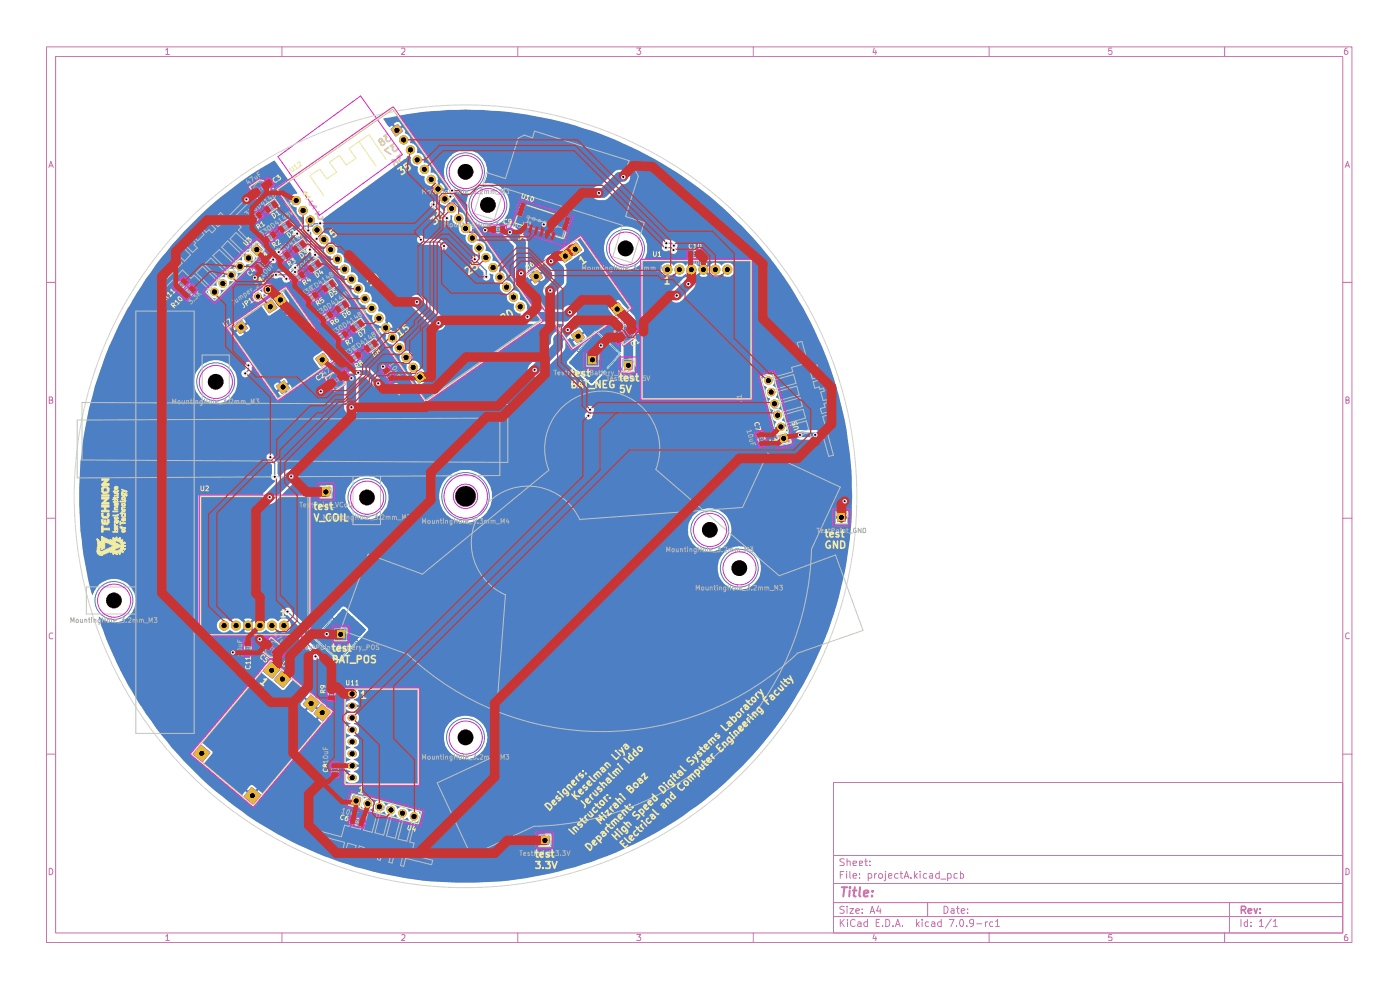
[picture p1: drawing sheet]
<svg xmlns="http://www.w3.org/2000/svg" width="297mm" height="210mm" viewBox="0 0 297 210" stroke-linecap="round" stroke-linejoin="round" font-family="sans-serif">
<g fill="none" stroke="#c872ab" stroke-width=".21">
<path d="M9.9 9.9h276.9v190h-276.9zM11.8 12h273.1v185.9h-273.1zM35.2 10.6l.3-.4v1.4M35.2 11.6h.7M59.8 9.9v2.1M85.2 10.4l.2-.2 .4 .1 .1 .5-.8 .8h.8M109.8 9.9v2.1M135.1 10.2h.8l-.4 .5 .4 .3v.3l-.2 .3-.6-.2M159.8 9.9v2.1M185.5 10.2l-.3 .9h.8M185.8 10.6v1M209.8 9.9v2.1"/>
<path d="M235.8 10.2h-.6v.7l.1-.2 .5 .1v.7l-.5 .1-.1-.2M259.8 9.9v2.1M285.8 10.2a.58 .58 0 0 0-.6 .6l.1 .7 .4 .1 .3-.3v-.3l-.3-.3h-.3l-.2 .3M10.4 35.5l.4-1.3 .5 1.3M10.5 35.2h.6M285.4 35.5l.5-1.3 .4 1.3M285.5 35.2h.6M9.9 59.9h1.9M284.9 59.9h1.9M10.5 84.9h.5l.1-.2v-.3l-.1-.2h-.5v1.3h.6l.1-.4-.1-.2h-.1M285.5 84.9h.5l.2-.5-.2-.2h-.5v1.3l.7-.1v-.4l-.2-.1M9.9 109.9h1.9"/>
<path d="M284.9 109.9h1.9M11.2 134.3l-.3-.1-.4 .4v.6l.2 .3 .5-.1M286.2 134.3l-.2-.1a.74 .74 0 0 0-.3 1.3l.5-.1M9.9 160h1.9M284.9 160h1.9M176.8 166h108.1v31.9h-108.1zM10.5 184.2a.68 .68 0 0 1 .7 .7 .68 .68 0 0 1-.7 .6zM35.2 198.6l.3-.4v1.3M35.2 199.5h.7M59.8 197.9v2M85.2 198.3h.7v.5l-.8 .7h.8M109.8 197.9v2"/>
<path d="M135.1 198.2h.8l-.4 .5 .3 .1v.6h-.7M159.8 197.9v2M176.8 194.4h108.1M176.8 191.5h108.1M176.8 187.4h108.1M176.8 181.5h108.1M178.3 195v1.5M178.3 185.5h.5M178.5 195.7l.6 .8M179 184.9h-.7v1.4M179.1 192.3a.67 .67 0 0 0-.9 .2l.1 .3a.62 .62 0 0 1 .7 .8 .64 .64 0 0 1-.8 .1M179.1 182.2h-.8l-.1 .4 .7 .4 .2 .3-.2 .3h-.7"/>
<path d="M179.1 195l-.8 .9M179.6 184.9h.1M179.6 185.3v1M179.7 192.2v.2M179.7 182.7h.6l.1 .9M179.7 182.2v1.4M179.7 192.7v1.1M179.8 195v.2M179.8 195.5v1M180.3 192.7h.8l-.8 1.1h.8M180.3 184.9v1.2l.2 .2M181 185.8l.7-.1-.1-.3-.4-.1-.2 .2 .1 .7h.5"/>
<path d="M181 183.2l.7-.2-.1-.3h-.5l-.1 .1 .1 .8h.5M181.4 195.2l-.4-.2-.5 .4v.8l.5 .3 .4-.1M181.6 193.2l.7-.1-.1-.3-.4-.1-.2 .2v.8h.6M182 195.6l.4-.1 .3 .2v.8M182.3 186.2v.1M182.3 185.4v.1M182.3 183.2l.7-.2-.1-.3h-.6v.9h.6M182.7 195.9l-.5 .1-.3 .2 .3 .3h.5M182.9 193.6v.2M182.9 192.8v.1M183.4 182.7h.6M183.7 182.2v1.4h.3"/>
<path d="M184 195.6a.52 .52 0 0 0-.7 .2l.1 .7h.6M184 195v1.5M184.2 185.4l.4-.1 .3 .3v.6h-.7M184.2 185.3v1.5M184.5 183.5v.1M184.5 182.7v.1M184.6 193.8l.4-1.6 .5 1.6M184.7 193.3h.8M185.5 198.2l-.3 .9h.8M185.5 185.3v1M185.8 198.7v.8M185.9 195.7h.5"/>
<path d="M186 185.3l-.5 .3M186.4 192.1l-.4 1.1h.9M186.5 185.5l.2-.2 .5 .2v.7h-.7zM186.6 195h-.7v1.5h.7M186.7 192.7v1.1M187.2 196.4v.1M187.8 185.3v1.4l-.2 .1M187.8 184.9h.1M187.9 195a.77 .77 0 0 1 .9 .8 .77 .77 0 0 1-.9 .7zM188.5 185.8l.7-.1v-.3l-.5-.1-.2 .2v.6l.2 .2 .5-.1M189.4 196.4v.1M189.9 196.5l.6-1.5 .5 1.5"/>
<path d="M190.1 196.1h.7M190.5 185.4l-.4-.1-.3 .3 .1 .6h.6M191 185.3h.5M191.1 184.9v1.2l.4 .2M191.5 196.4v.1M191.8 186.3l.5-1.4 .5 1.4M191.9 185.9h.8M193.2 186.2v.1M194 184.9v1.4M194.2 185.8l.4 .5M194.4 195v1.5M194.6 196l.4 .5"/>
<path d="M194.6 185.3l-.6 .6M195 195.5l-.6 .6M195.2 184.9h.1M195.2 185.3v1M195.6 195v.2M195.6 195.5v1M196.5 185.4l-.4-.1-.2 .3 .1 .6h.5M196.8 191.5v2.9M197 195.6l-.5-.1-.2 .3v.4l.2 .3h.5M197.2 185.4h.6v.9M197.6 195.6l.5-.1 .2 .2v.8M197.8 185.7l-.6 .1-.1 .2 .3 .3 .4-.1"/>
<path d="M198.3 195.9l-.5 .1-.2 .2 .2 .3h.5M199.3 185.4l-.6-.1-.2 .3 .1 .6h.7M199.3 184.9v1.4M199.6 186.5h1.1M199.7 195.6a.52 .52 0 0 0-.8 .2l.2 .7h.6M199.7 195v1.5M200.3 192.2a.77 .77 0 0 1 .8 .8 .77 .77 0 0 1-.8 .8zM201 185.4l.5-.1 .3 .3-.1 .6h-.7M201 185.3v1.5M201.4 195h1l-.7 1.5M201.8 192.8h.6v1M202.4 193.1l-.7 .2 .1 .4h.6"/>
<path d="M202.9 196.4v.1M202.9 192.7h.6M203.1 185.4l-.5-.1-.2 .2v.7h.7M203.2 192.2v1.3l.3 .3M203.7 185.4l.5-.1 .2 .3-.1 .6h-.6M203.7 184.9v1.4M203.9 193.2l.8-.1-.1-.3-.4-.1-.3 .2 .1 .8h.6M203.9 195a.78 .78 0 0 1 .6 .6 .78 .78 0 0 1-.2 .8l-.4 .1-.2-.3a.99 .99 0 0 1 .2-1.2zM205.1 196.4v.1M205.3 193.6v.2M205.3 192.8v.1M206.5 195.7v.2a.52 .52 0 0 1-.8-.2v-.4a.52 .52 0 0 1 .8-.1v1l-.4 .3h-.2"/>
<path d="M207.2 196h1.1M209.1 195.5v1M209.5 195.5l-.4 .3M209.8 197.9v2M210.6 195.6l-.4-.1-.3 .3 .1 .6 .2 .1h.4M211.2 195.4l.3-.1 .1-.3v1.5M211.2 196.5h.8M235.8 198.2h-.6v.6h.6v.7l-.6-.1M259.8 197.9v2M260.8 191.5v6.4M263.3 195v1.5M264.6 195.6l-.4-.1-.3 .3v.4l.3 .3h.4"/>
<path d="M264.6 195v1.5M265.4 196.4v.1M265.4 195.6v.1M267.2 195.4l.4-.4v1.5M267.2 196.5h.8M269.7 194.9l-1.3 2M270.1 195.4l.4-.1v-.3v1.5M270.1 196.5h.9M285.5 184.2l.5 .1 .2 .2v.7l-.4 .3h-.3zM285.8 198.2l-.4 .1a1.08 1.08 0 0 0-.1 1.2h.5l.2-.5-.3-.3h-.3l-.2 .3"/>
</g>
<path d="M263.4 193l.7-.1 .2-.4-.4-.3h-.5v1.6M263.8 193l.5 .8M264.8 193.2l.8-.1-.1-.3-.5-.1-.2 .2 .1 .8h.6M266.1 192.7l.3 1.1 .3-1.1M267.3 193.6v.2M267.3 192.8v.1" fill="none" stroke="#c872ab" stroke-width=".34"/>
<path d="M178.6 188.2h1.1M179.1 188.2l-.2 2M180.2 188.9v1.3M180.3 188.2v.2M180.9 188.9h.8M181.4 188.2l-.3 1.7 .4 .3M182.5 188.2l-.2 1.7 .2 .3M183.3 189.6l.9-.3-.1-.3a.6 .6 0 0 0-.8 .1v1h.8M185 190v.2M185.2 189v.1h-.2l.2-.1-.1 .1" fill="none" stroke="#c872ab" stroke-width=".42"/>
<path d="M117.6 70l15 13.8-51.9 56.6-15-13.8zM66.4 129.2v-.3l-.2-.2-.4 .4 .4 .3 .2-.2h.3l.1 .3-.5 .2v-.4M67.5 128.6l-.6-.5h-.2l-.2 .3 .7 .6" fill="none" stroke="#585d84" stroke-width=".21"/>
<path d="M117.6 69.5l5.2 4.8 3.6-4 5.2 4.8-3.6 3.9 5.1 4.8-52.3 57.1-5.2-4.7-3.7 4-5.1-4.8 3.6-4-5.2-4.7z" fill="none" stroke="#26e9ff" stroke-width=".21"/>
<g fill="#00c2c2">
<path d="M126.4 70.6l4.8 4.5-5.7 6.2-4.7-4.4z"/>
<path d="M72.9 129.2l4.7 4.4-5.7 6.1-4.7-4.3z"/>
</g>
<g fill="none" stroke="#e8b2a7" stroke-width=".34">
<path d="M121.5 55.7l-.6 .2v.5l.3 .2 1.2 .2-.8 .6M123.7 54.6l-.6-.1 .9 1.2M124.3 55.4l-.7 .5M141.9 59.2l-.4-.4v1.5M144.5 59l-.2-.1h-.4l-.3 .4 1 1.1h-1M147.4 59h-.9l.5 .5-.4 .1v.7h.8M149.1 59.6v1.1M149.4 59l.4 1.1h-.9M151.5 59.1h.7l.1 .8-.3-.2-.5 .1v.8l.5 .1 .3-.2M154.1 59.1h.5l.2 .4v1h-.8v-.5l.1-.3 .5-.1 .2 .4M57.6 79.5l.6-.4 .5 .5h-.2l-.5 .4 .3 .6h.4l.3-.4M120.8 78.5l.9 .9 .1 .1-.2 .3"/>
<path d="M120.9 79.8l-.6 .4v-.1a.44 .44 0 0 1 0-.4 .44 .44 0 0 1 .5-.2l.4 .5v.3l-.3 .3M121.2 68.5l.5-.3 .5 .5-.6 .2-.1 .2 .3 .5h.4l.3-.4M121.3 78.7l-.4 .4M128.9 62.8l.9 .7-.7 .5M128.9 63.5l.6 .7M131.5 80h.6M131.9 79.5v1.2l-.4 .3M134.9 80h.5M135.2 79.5v1.2l-.3 .3M141 60.3h.9M116.6 86.7a.71 .71 0 0 1 .8-.5 .71 .71 0 0 1 .6 .8v.4l-.4 .2-.5-.4 .3-.1M117.6 85.5l.5-.5 1.1 1.1-.5 .5"/>
<path d="M118.5 81l.9 .8 .1 .2-.2 .2M118.5 84.5l1.1 1-.5-1.6 1.1 1M118.6 85.5l-.4 .4M119 81.1l-.4 .5M119.4 80.9l.2-.3h.3l.1 .1-.2 .4v.3h.4l.2-.4M120.5 82.3l1.1 1M120.8 82.1l-.6 .6M121.4 83.9l-.9 .8M122.4 81.9l-.5 .5M122.8 82.1l-1.5-.6 .8 1.3M123.1 80.6l-.6 .5-.4-.3 .4-.7 1.2 1-.7 .6-.4-.4 .1-.3M127.2 80.9l1.1 1-.5-1.7 1.1 1"/>
<path d="M132.6 80h.5v.4l-.5 .2v.3h.5M133 81.9l.6 1.4 .5-1.4M134.5 80.5l-.8-.2 .1-.3h.4l.3 .2-.1 .7h-.6M134.5 81.9h.7l.1 .7-.2-.2-.5 .1-.1 .8h.8M161.5 80.6l.1 .3a1.05 1.05 0 0 1-1.3 .7 .51 .51 0 0 1 0-.8l.3-.1a.48 .48 0 0 1 .5 .4 .48 .48 0 0 1-.2 .5M161.8 85.6l.3 1 .9-.7M162.2 83l.1 .8-.6 .2 .1-.2-.2-.5h-.6l-.2 .3 .3 .5M162.3 85.7l-.9 .3M162.7 90.8l.2 .9 .6-1.1 .4-.1 .3 .2v.6M163.4 93.3l.2 .8M163.4 93.7l1.6-.4-.4 .5M163.7 88.9l-.3-1-.3 .7-.2-.4-.7 .1-.1 .3 .3 .6"/>
<path d="M65.6 108.9v1.5h-.8M66.2 108.9v1.5M67 109.1l.5-.2a.88 .88 0 0 1 .2 1.5h-.6l-.2-.5zM68 107h.6M68.4 106.5v1.2l-.4 .3M68.4 109a.67 .67 0 0 1 .9 .2 .67 .67 0 0 1 0 .8l-.2 .4-.7-.1M69.1 107.1a.36 .36 0 0 1 .6 .1l-.7 .5 .3 .3 .4-.1M69.7 110.5h1.1M71 107.5l-.8-.2 .1-.2 .4-.1 .3 .2-.1 .7h-.6M71 108.9l.5 1.5 .5-1.5M71.4 107h.6M71.7 106.5v1.2l-.3 .3"/>
<path d="M175.2 114.9h.6v1.5a.81 .81 0 0 1-.8-.5 .81 .81 0 0 1 .2-1zM175.2 113h.5M175.6 112.5v1.2l-.4 .3M176.2 113.1a.36 .36 0 0 1 .6 .1l-.7 .5 .3 .3 .4-.1M176.6 114.9v1.5l.8-1.5v1.5M178.1 113.5l-.7-.2 .2-.3 .4 .1 .1 .6-.2 .3-.4-.1M178.1 114.9h.6l.2 .6a.63 .63 0 0 1-.2 .7 .63 .63 0 0 1-.7 .1v-.5h.3M178.5 113h.6M178.9 112.5v1.4l-.4 .1M149.6 139.3l1 1-.5 .5M151.7 137.9l.7 .7M151.8 138l-.5 .2v.3l.6 .6"/>
<path d="M152.7 136.9a.43 .43 0 0 0-.3 .6l.5 .5 .4-.5-.2-.2h-.2l-.5 .3M152.9 133.2l.2 .1M153.4 139.6l.6 .7M153.5 132.7l.4-.3 .2 .2a.45 .45 0 0 0-.1 .7h.2l.3-.3M153.5 139.7l-.5 .2v.3l.6 .6M153.5 133.8l.1 .1M153.5 138.6l1 1v.3M153.7 136.1h-.2l-.3 .3 .6 .7M154 135.5l.7 .7M154.1 135.6l-.4 .2v.3l.6 .6M154.2 134.6l.9 .9v.3M154.5 131.7l.6 .7"/>
<path d="M154.6 131.9h-.5M154.7 138.8l.4-.3h.3l.2 .2-.4 .4h-.1M154.9 138.1l-.3 .3v.2l.5 .6M155.5 136.8l1.1 1M155.7 131.1l-.6 .3-.1-.2 .2-.4h.4l.4 .5v.3l-.4 .3M155.9 134.3l-.6 .4h-.1a.43 .43 0 0 1 .4-.6l.6 .6-.3 .4h-.2M155.9 137.2l-.4 .3 .6 .8M156.1 133.6l.3-.4 .3 .3a.45 .45 0 0 0-.2 .6h.3l.3-.3M156.3 129.8l.7 .7M156.4 129.9l-.4 .2v.3l.6 .5M156.4 136.7l.2-.4h.3l-.1 .9a.43 .43 0 0 0 .6-.3M157.2 135.8l.7 .6"/>
<path d="M157.3 131.4h1.3M157.4 128l.1 .1M157.7 132.5l-.6 .5-.2-.1v-.4l.4-.2 .6 .5v.2l-.4 .3M157.7 135.2l.6 .8-.5 .3M157.8 128.3l.6 .8M157.9 130.8l1.1 1.1M158.1 138.4l.1 .1M158.3 129.8l-.2 .4h-.4l-.9-.9 .3-.3h.4l.4 .3v.4l-.4 .2M158.3 131.4l.1 1.1M158.3 134.7l.7 .6M158.4 127.9l.1-.4h.4l.1 .3-.3 .3 .1 .4h.3l.3-.4M158.5 134.8l-.5 .1"/>
<path d="M158.7 138.9l.1 .2M158.7 137.6l.7 .8M159 137.9l-.3-.1-.3 .2M159.4 132.9l.9 .8 .5-.1M159.6 134.1l-.6 .3-.1-.3 .2-.3h.4l.3 .4a.43 .43 0 0 1-.3 .6M159.6 136.8l.7 .5-.4 .5-.6-.5zM159.9 135.8l.9 .8 .1 .2-.2 .2M160 125.4l.2-.2 1.1 1-.4 .4a1.01 1.01 0 0 1-.9-1.2zM160 126.9l-.6 .4-.2-.1v-.3l.4-.3 .5 .4a.43 .43 0 0 1-.3 .6M160.2 139.7l-.3 .2v.3l.6 .6M160.4 135.9l-.3 .4M160.8 135.7v-.2l.5-.3 .5 .6-.2 .5h-.2"/>
<path d="M160.9 138.9l.7 .8M161.1 139.1h-.3l-.2 .1M161.7 134.7l.7 .7M161.8 138l-.6 .5 1.3 .1-.5 .6M161.9 137.2l.1 .1M162.2 134.2l.6 .7-.3 .3h-.2M162.3 137.5l.6 .7M162.8 133.6l.7 .6M163 132.6l1 .9v.1l-.1 .3M163 133.7h-.4l-.1 .2M163.5 132.8l-.3 .4M163.7 139.8l-.2-.1-.3 .4 .6 .7"/>
<path d="M164 132.5l.3-.4 .2 .1a.45 .45 0 0 1-.2 .7l.2 .2 .5-.4M164 139.2l.7 .7M164.1 137l-1-1 .4 1.1-1.1-.4 1 1M164.1 139.3h-.2l-.3 .4 .7 .6M164.3 138.2l.8 .9 .1 .2-.1 .3M164.7 138.5l-.3 .4M165.2 131.1l.7 .8M165.2 138l.8 .6M165.3 131.3l-.4 .1v.4l.6 .5M165.4 130.3l1 1.1M165.5 138.1l-.5 .1M165.9 140l1.1 1.1"/>
<path d="M166 137.7l.4-.3h.3l.2 .2-.5 .5M166.2 137l-.3 .3v.3l.6 .5M166.5 139.4l1.1 1M167 139.9l-.6 .6M167.2 136l1.1 1.1M167.3 136.1l-.5 .3 .4 .6 .2 .1 .4-.4M168.5 134l.3-.3 1.1 1a.78 .78 0 0 1-1 .3 .78 .78 0 0 1-.4-1zM168.5 135.4l-.7 .4v-.4l.3-.2 .6 .4a.43 .43 0 0 1-.3 .6M146.8 159.8l.7 .7M146.9 159.9l-.5 .3 .7 .8M147.8 141.9a.43 .43 0 0 0-.4 .5l.5 .6 .5-.6-.2-.2h-.3l-.4 .3M147.9 157.9l1.1 1.1-.2 .2"/>
<path d="M148 144.9l.2-.1a.68 .68 0 0 1 .6 .8l-.3 .2-.3-.1-.3-.4zM148.1 141.4l1.4 .6 .2-.1M148.1 159.2l-.6 .4-.1-.2 .2-.4h.3l.4 .4a.43 .43 0 0 1-.4 .6M148.4 143.9l1 1 .4-.4-.5-.6-.5 .2v.2M148.5 158.1l-.4 .4M148.6 140.9l.5 1M148.7 140.2h.1M148.9 157.9l.2-.4h.3a.45 .45 0 0 1-.2 .7l.1 .2a.43 .43 0 0 0 .6-.4M149.1 140.5l.6 .7M149.3 143l1.1 1M149.6 157l1 .5 .6 .1M149.7 143.3l.3-.3a.68 .68 0 0 1 .7 .5l-.4 .5"/>
<path d="M150.1 156.5l.5 1M150.2 155.8l.5-.5 .4 .4-.3 .5v.4l.4 .2 .5-.6M150.3 141.9l1 1.1M150.8 158.4l1 1v.1l-.1 .3M151 159.7l-.6 .4h-.1a.43 .43 0 0 1 .4-.6l.6 .6-.3 .4h-.2M151.3 158.7l-.4 .3M151.6 140.7l.1 .1M151.7 158.4l.7 .6M151.9 141l.8 .7M152 153.9l.9 .9v.3M152.2 157.9l.6 .7-.5 .4M153 140.2h-.2l-.3 .3 .7 .7"/>
<path d="M153.1 154l.6-.4 .2 .1 .1 .4-.5 .3M153.1 156.9l1.1 1M153.2 156.9l-.4 .3v.4l.3 .3h.4l.3-.3M153.4 153.4l-.5 .3 .7 .8M153.6 152.4l.9 .8 .1 .2-.2 .2M154 151.8l.2 .1M154 152.5l-.3 .4M154.1 145.7l-.6 .6 1.3 .1-.5 .5M154.2 156.1h-.2l-.3 .3 .6 .7M154.5 152.2l.6 .7M154.6 155.5l.6 .7M154.6 155.6l-.4 .2v.3l.6 .6"/>
<path d="M154.7 145.5l.6-.3 .3 .1v.4l-.5 .2M155 144.9l-.4 .3v.2l.6 .6M155 151.7l1 .9 .2-.1 .2-.3M155 151.8l.2-.5h.5l.3 .4v.4l-.4 .3M155.2 154.8l.3-.2a.68 .68 0 0 1 .6 .8l-.2 .2a.68 .68 0 0 1-.8-.6zM155.6 150.3l.1 .2M155.7 153.8l.4-.5 .6 .2 .4 .5v.3l-.5 .4M155.7 144h.5l.3 .3v.4l-.2 .2a.68 .68 0 0 1-.7-.6zM155.9 150.7l.7 .7M156.6 149.3l1.1 1-.3 .3a.8 .8 0 0 1-.9-.2 .8 .8 0 0 1-.2-.8zM157.2 143l-.7 .4-.3-.2v-.4l.5-.4 1 1.1-.5 .5-.5-.4 .1-.3M157.5 151.8l1 1.1 .5-.5-.5-.6h-.3l-.3 .4"/>
<path d="M157.9 141.1l.1 .2M157.9 147.9l1.1 1.1M158.3 141.5l.7 .7M158.4 148.4v-.2l.5-.3 .5 .6-.3 .5h-.1M158.9 140.2l1.1 1.1M159.3 150.7l.7 .7M159.4 140.6l-.5 .4 .6 .7M159.4 150.8l-.4 .3v.2l.5 .6M160.1 140.2l.5-.3 .2 .2v.3l-.4 .3M160.1 147.3l-.6 .4-.1-.1a.43 .43 0 0 1 .3-.6l.5 .4a.43 .43 0 0 1-.3 .6M160.1 143.1l.1 .1M160.3 149.8a.43 .43 0 0 0-.3 .6l.5 .5 .4-.5-.3-.2-.5 .3"/>
<path d="M160.4 142.1l.8 .9 .1 .2-.1 .3M160.7 143.7l.1 .1M160.9 142.4l-.4 .3M161 146.3l-.7 .5-.1-.5 .4-.2 .6 .6-.2 .4h-.2M161.2 148l1 1v.3M161.5 145.1l1.1 1.1M161.6 145.2l-.4 .4v.2l.6 .4 .4-.5M161.7 144.3l.3-.4h.4l.2 .3-.3 .4v.5l.3 .1h.2l.4-.5M161.7 141.5l.6 .7M161.8 141.6l-.5 .3 .6 .8M162.3 148.2l.6-.4 .2 .1 .1 .4-.4 .2M162.6 147.5h-.2l-.2 .4 .7 .7"/>
<path d="M163 140.9l-.7 .4v-.4l.3-.2 .6 .4a.43 .43 0 0 1-.3 .6M163.1 147.1l.3-.4h.3l.3 .3v.4l-.3 .3M163.6 145.7l.1 .1M164 141.9l1 1.1M164 146.1l.7 .7M164.4 142.4l-.4 .2v.4l.5 .5M164.6 145.4l.7 .7M164.8 141.9l.8 .8h.5l.1-.3M164.8 145.6l-.5 .1M164.9 141.9v-.2l.5-.3 .4 .5v.3l-.3 .2M164.9 144.4l.9 .9-.1 .4M165.4 140.5l.1 .1"/>
<path d="M165.4 144.6l-.4 .5M165.7 144.4l.5-.4a.68 .68 0 0 1 .5 .7l-.4 .3M165.7 140.8l.8 .8M167.3 142l.9 1v.3M167.4 143.3l-.6 .4-.1-.4 .2-.3h.4l.4 .5v.3l-.4 .3M167.7 141.6l.5-.5 1.1 1.1-.5 .5M168.7 141.6l-.3 .3M132.9 177.2l1.5 .6M133.4 176.7l.4 .9M133.6 175.8l.9 1-.2 .3M134.1 175.2l.9 .9v.4M134.1 176l-.5 .4"/>
<path d="M134.9 175.1l.8 .7M135.4 174.6l.6 .8-.5 .3M135.8 170.9l1.2 .6 .3-.1M135.9 174.2l.3-.3h.3l.4 .3v.2l-.4 .5M136.3 170.4l.4 .9M136.8 169.8l.7 .7M137 170h-.4l-.1 .1M137 173.5l.6-.4 .2 .1 .1 .4-.4 .3M137.3 172l.5-.5 1.1 1.1M137.3 172.8l-.4 .3v.2l.6 .6M137.5 169.1l.4-.2 .4 .4 .1 .2-.2 .4h-.4l-.3-.4zM138 167.8l1 1v.3l-.2 .1"/>
<path d="M138.3 172l-.3 .3M138.6 168.1l-.5 .4M139.1 168l.6-.4 .1 .1 .2 .2-.4 .5M139.4 167.3h-.2l-.2 .5 .6 .6M139.5 170.6l1 .9 .3-.1 .1-.3M139.6 170.6l.2-.4h.4l.4 .5-.4 .5M140 166.6l.7 .7M140.2 166.8l-.3-.1-.2 .2M140.7 166l.4-.3 .5 .7-.5 .3-.4-.3zM140.9 169.1l.7 .8M141 168.3l.2 .1M141 169.2l-.4 .3v.2l.6 .6"/>
<path d="M141.4 168.6l.7 .8M141.6 164.4l1 1M141.9 164.7l-.3 .3v.4l.3 .3h.4l.2-.3M142 167.9l.8 .8M142.3 168.2l-.3-.1-.2 .2M142.7 164.5l.3-.4 .5 .1v.3l-.5 .4M143 163.8l-.5 .2v.4l.6 .5M143.4 162.5l1.1 1.1-.5 .5M143.4 167.3l-.6 .5-.1-.1a.43 .43 0 0 1 .3-.6l.6 .7-.4 .3M144.3 166.5l-.7 .3-.1-.1v-.2l.3-.3h.3l.4 .5a.43 .43 0 0 1-.4 .6M144.8 165.2l.8 .7M144.9 165.3h-.3l-.1 .3 .6 .7"/>
<path d="M145 164.4l.1 .1M145.1 161.6l.3-.4 .3 .1v.4l-.3 .3 .3 .3 .4-.3v-.2M145.3 164.7l.8 .7M145.8 164.2l.9 .9h.4l.2-.4M145.9 164.2l.3-.3h.3l.3 .3v.4l-.3 .3M146.5 160.4h-.3l-.2 .3 .6 .7M147.3 162.8l.6 .6M147.4 161.9l.5-.4 1.1 1-.5 .5M147.4 162.9l-.5 .2v.3l.6 .6M148.4 161.9l-.4 .4M149.6 160.3l.8 .8M149.9 160.6l-.3-.1-.2 .1"/>
<path d="M113.4 182.7l.5 1.5 .5-1.5M114 180.8h.6M114.4 180.3v1.3l-.4 .2M115.1 180.9a.35 .35 0 0 1 .4-.1 .35 .35 0 0 1 .2 .3l-.7 .5 .3 .2 .4-.1M115.8 182.7h-1l.6 .6h-.5v.9l.9-.1M116.3 184.1v.1M117 181.3l-.7-.2v-.2l.5-.1 .2 .3-.1 .6h-.6M117.4 180.8h.6M117.7 180.3v1.4l-.3 .1M117.9 182.7h-.9l.5 .6h-.3a.59 .59 0 0 0-.1 .9l.8-.1"/>
</g>
<g fill="none" stroke="#e8b2a7" stroke-width=".21">
<path d="M117.6 69.9l4.9 4.6M127.8 79.2l5 4.6M130.6 70.3l-1.7 1.9M35.1 106.5h.1M35.1 106.4h.1M35.1 106.5h.7M35.1 106.4h.7M35.1 106.4v.1M35.2 106.5h.1M35.3 106.5h.1M35.7 106.5h.1M35.7 106.4h.1"/>
<path d="M35.8 106.5h.1M35.8 106.4h.1M35.8 106.4v.1"/>
</g>
<path d="M35.1 106.4h.7v.1h-.7z" fill="#e8b2a7"/>
<g fill="none" stroke="#e8b2a7" stroke-width=".21">
<path d="M35.1 110.3h.1M35.1 110.4h.1M35.1 110.3v.5l.2 .2M35.1 110.3h.7M35.3 111h.1M35.3 110.9h.1M35.4 110.9h.1M35.5 111h.1M35.5 110.9h.1M35.6 110.8h.1M35.6 110.3h.1M35.7 110.9h.1"/>
<path d="M35.7 110.3h.1M35.7 110.5h.1M35.7 110.7h.1M35.7 110.4h-.5l.1 .5h.2M35.7 110.9l-.4 .1M35.7 110.3v.4M35.7 110.7l-.2 .2M35.8 110.9h.1M35.8 110.8h.1M35.8 110.3h.1M35.8 110.9h-.1M35.8 110.3v.6"/>
</g>
<path d="M35.1 110.3h.6v.1h-.5l.1 .5 .4-.2 .1-.4v.6l-.2 .1-.4-.1z" fill="#e8b2a7"/>
<path d="M117.6 69.9l-52 56.7 5 4.7M18.4 99.2h8.1v20h-8.1zM132.8 83.8l-52.1 56.8-5-4.6M67.1 137.8l1.8 1.7M68.9 137.7l-1.7 1.9M82.5 141.3l-.6-.6h-.2l-.2 .4 .6 .6M82.8 140.3h.2l.1 .2-.3 .3h-.2l.2-.6-.3-.3-.3 .2v.2l.4 .2" fill="none" stroke="#e8b2a7" stroke-width=".21"/>
<g fill="none" stroke="#e8b2a7" stroke-width=".34">
<path d="M81.1 29.9v-.2l-.2-.3h-.3l-.3 .4 .3 .3 .5-.2a.55 .55 0 0 1 .6 .5l-.2 .3-.4 .2-.4-.4 .1-.4M82.2 28.4l-.8 .5 .7 .2-.3 .2v.3l.4 .4h.3l.4-.5M82.4 31.3l-.8 .6 1.3 .8M83.1 34.1a.72 .72 0 0 1 1 .1l.3 .7-.3 .4h-.2l-.4-.5v-.2l.4-.4 .3 .1M83.5 30.5l-.7 .5 .7 .2-.2 .2 .2 .6 .4 .1 .5-.5M84.5 35.8l.6-.5 .5 .6-.6 .2v.2v.2l.5 .5 .4-.3 .1-.3M85 32.8l-.8 .5 .8 .2-.4 .4a.57 .57 0 0 0 .7 .5l.4-.5M86.3 37.6l.9 .7-.7 .5M86.4 34.5l-.8 .5 .8 .2-.3 .2 .3 .6 .3 .1 .5-.5M86.4 38.3l.6 .8M87.9 36.6l-.7 .5 .7 .2-.3 .4 .2 .4 .5 .1 .4-.5M88.1 39.6l-.8 .5 .8 .2-.3 .2 .3 .6 .3 .1 .5-.3v-.2"/>
<path d="M89.3 38.7l-.8 .5 .8 .2a.51 .51 0 0 0-.3 .5 .51 .51 0 0 0 .4 .4h.2l.4-.5M50.8 59l1 .5-.6 .6M50.9 59.6l.8 .7M53 56.9l-.7 .7h.7l-.1 .4 .3 .5h.3l.4-.4v-.2M54.8 55.2l-.5 .4 .1 .5 1.4 .1-.6 .6M55.7 59l-.6-.1 .8 1.2M56.3 59.8l-.7 .5M56.8 53.6h-.5l1 1.1M57.6 54.4l-.6 .6M65.1 40.8l-.2 .1-.4-.1 .8 1.2M65.7 41.8l-.7 .4M66.3 42.7h-.2l-.4 .3v.4l1.5 .4-.8 .5"/>
<path d="M67.7 44.9l-.8 .5 .8 .2-.3 .2 .2 .6 .4 .1 .4-.5M68.8 46.8l.9 .6-.7 .6M68.8 47.4l.6 .8M70 49.1l.6-.3 .4 .5h-.3l-.3 .4 .2 .5h.4l.3-.4M71.4 51.3a.62 .62 0 0 1 .9 0l.4 .6-.1 .4-.5 .1-.4-.4a.55 .55 0 0 1 .6-.6l.2 .2M73.5 53l-.8 .6 1.4 .9M75.1 55.7v-.4l-.2-.1a.47 .47 0 0 0-.5 .5l.2 .2a.55 .55 0 0 1 .8-.2l.2 .5-.3 .4-.4-.1-.2-.2 .1-.5M75.8 58.1l.4 .1 .2-.2 .1-.4-.3-.3h-.3l-.3 .3a1.24 1.24 0 0 0 .9 1l.3-.1M77.2 59.4l.2-.1a1.11 1.11 0 0 1 .8 1.3 .87 .87 0 0 1-.9-.3 .87 .87 0 0 1-.1-.9zM79 58.7l-.6-.2 .9 1.3M79.6 59.6l-.7 .5M89.6 41.9l-.5 .2-.1 .4 .3 .3 1.2 .2-.8 .6"/>
<path d="M90.8 40.9l-.8 .6 .7 .2-.2 .3a.57 .57 0 0 0 .6 .5l.5-.3v-.2M91.2 44.1h-.1l-.5-.1 .9 1.2M91.8 45l-.7 .4M91.9 46a.89 .89 0 0 1 .8 1.4 .89 .89 0 0 1-.8-1.4zM92.2 42.9l-.7 .5 .7 .2-.3 .4a.57 .57 0 0 0 .7 .5l.4-.5M93.4 45l-.7 .5 .7 .2-.2 .2 .1 .6 .5 .1 .4-.5M93.6 48.7l.3 .1 .3-.2 .1-.4-.4-.3h-.2l-.4 .3a1.18 1.18 0 0 0 1.1 1l.2-.1M95.2 47l-.6 .2-.1 .4 .3 .3 1.2 .1-.8 .6M95.5 50.3v-.4l-.1-.1h-.3l-.3 .4v.2l.1 .1 .8-.2 .3 .4a.55 .55 0 0 1-.7 .5l-.2-.3 .1-.4M96.6 49l-.6 .1v.5l.2 .2 1.2 .2-.8 .6M97 51.9l-.8 .5 1.4 .9M97.9 54.4l.3-.2a1.04 1.04 0 0 1 1 .8v.2l-.4 .3h-.2l-.3-.3v-.5l.3-.1h.3"/>
<path d="M98.2 51.2l-.5 .1v.6l1.3 .4-.7 .5M99 56.4l.6-.4 .4 .5h-.2l-.4 .3v.3l.4 .4h.2l.4-.5M99.7 53.3l-.1-.1a.57 .57 0 0 0-.5 .7l.3 .2 1.1 .2-.7 .5M100.8 58.3l.9 .7-.7 .5M100.8 59l.6 .8M100.9 55.2l-.5 .2-.2 .3 .2 .3 1.3 .3-.7 .5M102.4 57.4h-.3l-.4 .4 .1 .4 1.4 .3-.7 .5M103.8 59.7l-.6 .3v.2l.1 .3 1.4 .3-.8 .5M114.8 59.7l-.7 .6 .7 .2-.1 .1-.1 .4 .4 .4 .7-.5M46.9 62.9l.3-.2a1.15 1.15 0 0 1 1.2 .8l-.4 .5-.5-.4v-.4l.3-.3 .2 .1M48.7 61.2l.5-.5 .6 .4h-.1l-.5 .5 .4 .5h.3l.3-.5M52.6 70.8l-.7 .6 .7 .2-.2 .2v.3l.4 .4 .6-.5"/>
<path d="M53.3 60.3h-.2a.57 .57 0 0 0-.5 .7l.3 .3 1.2 .1-.8 .5M58.7 66.8l-.5 .1v.6l1.4 .4-.8 .5M61.2 65.4l-.7-.2 .9 1.3M61.8 66.2l-.8 .6M66.2 73.5l.9 .7-.8 .5M66.2 74.2l.6 .9M79.3 61.4l-.6-.1 .8 1.2M79.9 62.4l-.7 .4M80.4 60.6l-.6-.1 .9 1.3M80.7 63.5l-.6 .1-.1 .4 .4 .3 1.2 .2-.8 .6M81.1 61.5l-.8 .5M82.1 62.9l-.7-.2 .9 1.3"/>
<path d="M82.2 65.3l-.7 .6 .7 .2-.3 .2v.3l.3 .3h.4l.4-.3v-.2M82.7 63.7l-.7 .5M83 67.5l.9 .7-.8 .5M83 68.2l.6 .8M83.6 64.9l-.2 .1-.4-.2 .9 1.3M84.1 70.1l.6-.5 .5 .5-.6 .3-.1 .2a.57 .57 0 0 0 .7 .6l.4-.5M84.2 65.8l-.7 .4M84.7 66.9l-.6-.1 .9 1.2M85.3 67.8l-.7 .5M85.6 72.3l.3-.2a1.03 1.03 0 0 1 1 1.2l-.2 .1h-.5a.52 .52 0 0 1 .1-.9l.4 .1M86.2 69.1l-.6-.1 .9 1.2M86.8 70l-.7 .5"/>
<path d="M87.7 71.4l-.6-.1 .8 1.2M88 73.9l-.8 .6 1.4 .8M88.3 72.3l-.7 .5M89.4 73.4h-.6l.9 1.1M89.5 76.9l.2-.2-.3-.3-.5 .3 .2 .4 .4-.2 .5 .1 .1 .5-.2 .3h-.5l-.1-.3 .1-.4M90 74.3l-.7 .5M90.4 79.1l.4 .1 .3-.2v-.2l-.2-.5-.3-.1-.5 .4 .4 .7a.62 .62 0 0 0 1 .1M90.9 75.7l-.2 .1-.4-.2 .8 1.3M91.5 76.7l-.7 .5M92.2 77.6l-.6-.1 .8 1.2M92.7 78.5l-.6 .4M102.7 60.4l-.8 .5 .8 .3-.3 .1-.1 .2a.57 .57 0 0 0 .7 .5l.4-.5"/>
<path d="M104.4 62.6l-.6 .2v.4l.2 .3 1.2 .2-.8 .5M105.5 61.8h-.2l-.4 .3 .1 .4 1.4 .4-.8 .5M106 65.1h-.6l.9 1.1M106.6 66.9a.87 .87 0 0 1 .9 .3 .87 .87 0 0 1 .1 .9l-.4 .1-.6-.6zM106.6 66l-.6 .5M107 64.1l-.1-.1a.57 .57 0 0 0-.5 .7l.2 .3 1.2 .1-.7 .6M108.3 65.9l-.6 .3-.1 .4 .3 .2 1.3 .2-.8 .5M47 129.2h.3l.4 .4v1l-.2 .2-.6-.2v-.5l.1-.3h.6l.1 .3M49.6 129.2h.7v.6l-.1-.1h-.4l-.3 .3 .1 .5h.7M52.3 129.7v1.1M52.6 129.2l.4 1.1h-1M55.7 129.2h-.9l.5 .5-.4 .2-.1 .5 .3 .3 .6-.2"/>
<path d="M59.6 130.8h.9M60.5 129.7l-.3-.1-.1-.3v1.5M75.6 130.3l.4-.5 .2-.1 .3 .2a.77 .77 0 0 1-.2 .9l.2 .3h.4l.4-.5M77 128.7l.3-.1a1.21 1.21 0 0 1 .9 1l-.3 .4a.93 .93 0 0 1-1.1-1zM77.6 124.5l1 1-.2 .3M77.8 135.8l-.5 .5-.5-.2v-.4l.5-.5 1.1 1.1M78.1 124.7l-.3 .4M78.5 124.4l.2-.3h.3l.1 .1-.2 .6 .2 .2 .4-.4M78.8 128l-.4 .4h-.4l-.2-.3v-.3l.5-.3 1.1 .9M79.6 125.9l1.1 1M79.9 122l.9 .9 .1 .2-.2 .2M79.9 125.6l-.5 .6"/>
<path d="M80 123.3l-.5 .4-.1-.1v-.3l.3-.2 .6 .4a.43 .43 0 0 1-.3 .6M80.4 122.2l-.4 .4M80.5 127.5l-.8 .8M81.5 125.4l-.5 .6M81.9 125.7l-1.4-.7 .7 1.4M82.2 124.2l-.5 .4h-.3l-.2-.4 .5-.6 1.1 1.1-.6 .5-.4-.2v-.5M45.1 156.7l.6 .5-.5 .6-.3-.5h-.2l-.5 .3a.57 .57 0 0 0 .6 .7M64.9 151l-.8-.6 .1 .8-.4-.2-.4 .3 .1 .5 .2 .2h.3M66 152.9l-.6 .8M66.7 152.7l-.5 1.1-.6-.6M76.9 156.5h.7l.1 .7-.2-.2-.5 .1-.2 .2 .1 .6h.8M76.9 158.9l.4 .1a1.11 1.11 0 0 1 .1 1.3l-.6-.1a.6 .6 0 0 1 .2-.8h.3l.3 .3"/>
<path d="M76.9 154.5v1M77.3 153.9l.3 1.1h-.9M77.3 149a.6 .6 0 0 0-.8 .1l.1 .5 .8 .8h-.9M77.4 151.3h-.9l.5 .6-.4 .1v.7h.8M55.7 165.6l.2 .3a1.22 1.22 0 0 1-.7 1.2l-.5-.4v-.3l.3-.2h.4l.3 .5M76.1 168.1l.8 .3M77.2 167.3l-.3-.6-.4 1.5M77.2 164.4l-.4 .2v.4a.46 .46 0 0 0 .5 .3 .46 .46 0 0 0 .4-.3l-.1-.5-.8-.4a.42 .42 0 0 1 .5-.4 .42 .42 0 0 1 .4 .4l-.3 .3M77.8 161.5h-1l.6 1.5M79.7 167.7l-.5-.3-.3 .2v.3l.6 1.1-.9-.2M82.3 168.3l-.9-.3 .3 .7h-.4l-.2 .6 .2 .2h.7M83.9 169.2l-.2 .9"/>
<path d="M84.4 168.7l.1 1.2-.9-.3M86.5 169.4l.7 .1-.1 .7-.7-.2-.3 .5v.2l.6 .3 .2-.1M89 170l.4 .3a1.18 1.18 0 0 1-.2 1.3 .46 .46 0 0 1-.6-.5l.1-.3a.5 .5 0 0 1 .8 .3"/>
</g>
<path d="M18.4 99.2h8.1v20h-8.1z" fill="#e8b2a7"/>
<path d="M29.8 107.1h.1M30 106.7h.1M30.1 106.6h.1M30.1 106.6l-.3 .3v.3l.3 .4h.3a.48 .48 0 0 0 .4-.5 .48 .48 0 0 0-.4-.5M30.1 106.6h.3M30.3 106.6h.1M30.4 106.6h.1M30.8 107.1h.1" fill="none" stroke="#e8b2a7" stroke-width=".21"/>
<circle cx="30.3" cy="107.1" r=".47" fill="#e8b2a7"/>
<g fill="none" stroke="#e8b2a7" stroke-width=".21">
<path d="M30.6 114.8h.1M30.6 114.7v.9h3.5M30.6 114.8h.3M30.7 114.8h.1M30.9 114.8h.1M30.9 114.8h1M31.8 113.7h.1M31.8 114.8h.1M31.8 113.7l.3-.3 .5-.1a1.11 1.11 0 0 1 1.2 .2 1.11 1.11 0 0 1 .4 1.2l-.1 .1M31.8 113.7l-.1 .9 .2 .2M31.9 114.8h.1M32.3 114.3h.1"/>
<path d="M32.3 115.6h.1M32.6 114.1h.1M32.6 114.1h.7M32.6 114.1l-.3 .2M33 113.2v.9M33.3 114.1h.1M33.3 114.1l.3 .2v.4l-.1 .1h-1.1l-.2-.3 .1-.2M33.8 115.6h.1M34 115.6h.1M34.1 115.6h.1M34.1 115.7h.1M34.1 114.8h.1"/>
<path d="M34.1 115.6v.1M34.1 114.8h.1v.9h-.1M34.2 115.7h.1M34.2 114.5h.1M34.2 114.1h.1"/>
</g>
<path d="M30.6 114.7l.3 .1h1l-.2-.2v-.8a1.26 1.26 0 0 1 1.3-.6v.9h-.4a.45 .45 0 0 0-.2 .7h1.1l.1-.1v-.4l-.6-.2v-.9a1.14 1.14 0 0 1 1.2 1.4l-.1 .2h.1v.9l-3.6-.1z" fill="#e8b2a7"/>
<g fill="none" stroke="#e8b2a7" stroke-width=".21">
<path d="M31.7 111.8h.1M31.7 112.1h.1M31.7 112.1a.74 .74 0 0 0 .8 .9M31.7 111.8v.3M31.8 110.9h.1M31.8 111h.1M31.8 111.4h.1M31.8 111.4l-.1 .4M31.8 110.9v.5M31.8 110.9l.1 .1M31.9 111h.1M31.9 111l.2 .1"/>
<path d="M32.1 111.1h.1M32.1 111.1l.2 .1M32.2 112.9h.1M32.2 111.7h.1M32.3 112.9h.1M32.3 111.2h.1M32.4 112.9h.1M32.4 111.2h.1M32.5 113h.1M32.5 113h1.7M33.1 112.1h.1M33.1 112h.1"/>
<path d="M33.1 112.1h.5M33.2 112.1h.1M33.3 110.7h.1M33.5 110.7h.1M33.5 111.5h.1M33.5 110.7v.8M33.5 111.5h-.3l-.1 .6M33.6 112.1h.1M33.6 110.7h.1M33.6 111.5h.1M33.6 112h.1M33.6 110.7l.6 .6v.7l-.1 .1 .1 .1v.9"/>
<path d="M33.6 110.7a1.12 1.12 0 0 0-1 1.4h-.4l.2-.9M33.6 111.5v.5M33.6 112v.1M33.7 111.8h.1M33.7 111.9h.1M33.9 113h.1M34.1 113h.1M34.2 113h.1M34.2 113v.1M34.2 113.1h.1M34.2 112.6h.1"/>
</g>
<path d="M31.8 110.9l.6 .3-.2 .9h.4a1.15 1.15 0 0 1 .9-1.4v.8h-.3l-.1 .6h.5l.1-.1v-.4l-.2-.1v-.8h.1l.6 .6v.7l-.1 .1 .1 .1v.9l-1.7-.1a.89 .89 0 0 1-.9-1z" fill="#e8b2a7"/>
<path d="M35.1 113.7h.1M35.1 113.6h.1M35.1 113.7h.7M35.1 113.7v-.2h.7v.2M35.7 113.7h.1M35.8 113.7h.1M35.8 113.6h.1" fill="none" stroke="#e8b2a7" stroke-width=".21"/>
<path d="M35.1 113.5h.7v.2h-.7z" fill="#e8b2a7"/>
<g fill="none" stroke="#e8b2a7" stroke-width=".21">
<path d="M35.1 114.5h.1M35.1 114.6h.1M35.1 114.7h.1M35.1 113.9h.1M35.1 114h.1M35.1 114.1h.1M35.1 114.4h.1M35.1 113.9v.8M35.2 114.7h.1M35.2 114.6h.1M35.2 114.5h.1M35.2 114h.1"/>
<path d="M35.2 113.9h.1M35.2 113.9v.4h.6M35.6 114.3h.1M35.7 114.3h.1M35.8 114.3h.1M35.8 114.3h-.6v.4"/>
</g>
<path d="M35.1 113.9l.1 .4h.6h-.6l-.1 .4z" fill="#e8b2a7"/>
<g fill="none" stroke="#e8b2a7" stroke-width=".21">
<path d="M35.1 115.7h.1M35.1 114.9h.1M35.1 115h.1M35.1 115.1h.1M35.1 115.6h.1M35.1 115.7h.7M35.1 115.1h.2v.5h-.2M35.1 114.9h.7M35.1 114.9v.2M35.1 115.6v.1M35.2 114.9h.1M35.2 115.1h.1"/>
<path d="M35.2 115.6h.1M35.3 114.9h.1M35.6 114.9h.1M35.7 115.7h.1M35.7 115.6h.1M35.7 115.1h.1M35.7 114.9h.1M35.8 115.7h.1M35.8 115.6h.1M35.8 115.1h.1M35.8 115h.1M35.8 114.9h.1"/>
<path d="M35.8 114.9v.2M35.8 115.6v.1M35.8 115.1h-.3v.5h.3"/>
</g>
<path d="M35.1 114.9h.7v.2h-.3v.5l.3 .1h-.7l.2-.1v-.5h-.2z" fill="#e8b2a7"/>
<g fill="none" stroke="#e8b2a7" stroke-width=".21">
<path d="M35.1 108.2h.1M35.1 108.7h.1M35.1 108.8h.1M35.1 108.1h.1M35.1 108.2l.4 .5h-.4v.1M35.1 108.1v.1M35.1 108.8h.7M35.1 108.1h.7M35.2 108.2h.1M35.2 108.7h.1M35.2 108.1h.1M35.3 108.1h.1"/>
<path d="M35.6 108.1h.1M35.7 108.8h.1M35.7 108.1h.1M35.8 108.8h.1M35.8 108.7h.1M35.8 108.2h.1M35.8 108.1h.1M35.8 108.1v.1M35.8 108.2h-.5l.5 .6"/>
</g>
<path d="M35.1 108.1h.7l-.1 .1h-.4l.5 .6h-.7v-.1h.4z" fill="#e8b2a7"/>
<g fill="none" stroke="#e8b2a7" stroke-width=".21">
<path d="M35.1 109.8h.1M35.1 109.9h.1M35.1 109.3h.1M35.1 109.7h.1M35.1 109.3v.6M35.1 109.3h.7M35.2 109.9h.1M35.2 109.8h.1M35.2 109.3h.1M35.3 109.3h.1M35.3 109.7h.1M35.3 109.8h.1"/>
<path d="M35.3 109.8v-.5l-.1 .6M35.3 109.8h.2M35.4 109.8h.1M35.5 109.8h.1M35.5 109.7h.1M35.5 109.6h.1M35.5 109.8v-.5h.2l.1 .6M35.7 109.8h.1M35.7 109.3h.1M35.8 109.9h.1M35.8 109.8h.1M35.8 109.6h.1"/>
<path d="M35.8 109.3h.1M35.8 109.3v.6"/>
</g>
<path d="M35.1 109.3h.7v.6l-.1-.6h-.2v.5h-.2v-.5v.5l-.2 .1z" fill="#e8b2a7"/>
<g fill="none" stroke="#e8b2a7" stroke-width=".21">
<path d="M35.1 113.2h.1M35.1 112.1h.1M35.1 112.2h.1M35.1 112.1v.2l.2 .1M35.1 113.2h.2M35.1 112.1l.7 .3M35.2 113.2h.1M35.2 112.1h.1M35.2 112.3h.1M35.3 113.2h.1M35.3 112.6h.1M35.3 112.7h.1"/>
<path d="M35.3 112.6v.1M35.3 112.7v.1M35.3 112.4h.1M35.3 112.8h.1M35.3 113h.1M35.3 113l-.2 .1v.1M35.3 112.4l.2 .1M35.4 113.2h.1M35.4 112.6h.1M35.4 112.8h.1M35.4 113h.1M35.4 113.2h-.1"/>
<path d="M35.4 112.6h-.1M35.4 112.8l.1 .1M35.5 112.5h.1M35.5 112.9h.1M35.5 112.5l-.1 .1M35.5 112.9l-.1 .1M35.8 113h.1M35.8 112.9h.1M35.8 112.8h.1M35.8 112.6h.1M35.8 112.5h.1M35.8 112.4h.1"/>
<path d="M35.8 113l-.4 .2M35.8 112.4v.2M35.8 112.8v.2M35.8 112.6l-.4 .1 .4 .1"/>
</g>
<path d="M35.1 112.1l.7 .3v.2l-.4 .1h.2a.25 .25 0 0 1 .1 .3 .25 .25 0 0 1-.4 .2h-.2v-.1l.4-.2a.22 .22 0 0 1-.2-.2 .22 .22 0 0 1 .2-.2l-.4-.2z" fill="#e8b2a7"/>
<g fill="none" stroke="#e8b2a7" stroke-width=".21">
<path d="M35.1 103.3h.1M35.1 103.2h.1M35.1 103.2l.1 .6M35.1 103.2h.7M35.2 103.8h.1M35.2 103.4h.1M35.2 103.2h.1M35.2 103.2v.2M35.2 103.8l.1 .1M35.2 103.3h.5v.3M35.2 103.4l.2 .4M35.3 103.9h.1"/>
<path d="M35.3 103.6h.1M35.3 103.9h.3M35.3 103.8h.1M35.4 103.9h.1M35.4 103.8h.1M35.5 103.8h.1M35.6 103.9h.1M35.6 103.7h.1M35.7 103.8h.1M35.7 103.2h.1M35.7 103.4h.1M35.7 103.6h.1"/>
<path d="M35.7 103.8l-.1 .1M35.7 103.6l-.3 .2M35.8 103.3h.1M35.8 103.2h.1M35.8 103.2l-.1 .6"/>
</g>
<path d="M35.1 103.2l.3 .6 .3-.2v-.3h-.5v-.1h.6v.6l-.2 .1h-.3l-.2-.1z" fill="#e8b2a7"/>
<g fill="none" stroke="#e8b2a7" stroke-width=".21">
<path d="M35.1 107.6h.1M35.1 107.5h.1M35.2 107.6h.1M35.3 107.6h.1M35.3 107.5h.1M35.3 107.1h.1M35.3 107.1v.5h-.2M35.3 107.1h.3l.1 .4M35.4 107.1h.1M35.4 107.4h.1M35.4 107.5h.1M35.4 107.6h.1"/>
<path d="M35.4 107.7h.1M35.4 106.9h.1M35.4 107.4v.3M35.4 107.7h.3M35.5 107.1h.1M35.5 107.4h.1M35.5 107.4l.1 .2M35.6 107.6h.1M35.6 107.7h.1M35.7 107.5h.1M35.7 107.7h.1M35.7 107h.1"/>
<path d="M35.7 107h-.5l-.1 .6M35.7 107v.7M35.7 107.5l-.1 .1M35.8 107.6h.1M35.8 107.2h.1"/>
</g>
<path d="M35.2 107h.5v.7h-.3v-.3l.1 .2 .2-.1-.1-.4h-.3v.5h-.2z" fill="#e8b2a7"/>
<g fill="none" stroke="#e8b2a7" stroke-width=".21">
<path d="M35.1 104.9h.1M35.1 104.3h.1M35.1 104.4h.1M35.1 104.6h.1M35.1 104.7h.1M35.1 104.3v.6M35.1 104.3h.7M35.2 104.9h.1M35.2 104.3h.1M35.3 104.4h.1M35.3 104.4l-.1 .5M35.3 104.4v.4"/>
<path d="M35.3 104.8h.1M35.3 104.8h.2M35.4 104.8h.1M35.5 104.8h.1M35.5 104.6h.1M35.5 104.8v-.4h.2v.5M35.7 104.9h.1M35.7 104.3h.1M35.8 104.9h.1M35.8 104.4h.1M35.8 104.3h.1M35.8 104.3v.6"/>
</g>
<path d="M35.1 104.3h.7v.6l-.1-.5h-.2v.4h-.2v-.4v.4l-.2 .1z" fill="#e8b2a7"/>
<g fill="none" stroke="#e8b2a7" stroke-width=".21">
<path d="M35.1 105.8h.1M35.1 106h.1M35.1 105.4h.1M35.1 105.4v.6M35.1 106h.2M35.2 106h.1M35.3 106h.1M35.3 105.9h.1M35.3 105.6h.1M35.3 105.4h.1M35.3 105.3h.1M35.3 105.4v.6"/>
<path d="M35.3 105.4l.1 .5M35.4 105.9h.1M35.4 106h.1M35.4 105.4h.1M35.4 105.3h.1M35.4 105.3l.1 .5M35.4 105.9v.1M35.4 105.3h-.2l-.1 .1M35.5 106h.1M35.5 105.8h.1M35.5 105.5h.1M35.5 106h.2"/>
<path d="M35.5 105.8l.1 .1M35.6 106h.1M35.6 105.9h.1M35.7 106h.1M35.7 105.3h.1M35.7 105.4h.1M35.7 105.6h.1M35.7 105.7h.1M35.7 105.8h.1M35.7 105.8l-.1 .1M35.8 105.6h.1M35.8 105.4h.1"/>
<path d="M35.8 105.3h.1M35.8 105.3h-.2l.1 .5M35.8 105.3l-.1 .7"/>
</g>
<path d="M35.2 105.3h.2l.2 .6v-.6h.2l-.1 .7h-.3l-.1-.6v.6h-.2z" fill="#e8b2a7"/>
<g fill="none" stroke="#e8b2a7" stroke-width=".21">
<path d="M30.8 109.8h.1M30.9 110.4h.1M30.9 110.4l.1 .3M31 110.6h.1M31 110.7h.1M31.1 110.6h.1M31.6 110.3h.1M31.6 110.3l-.6 .3M33.2 109.1h.1M33.2 109.1a.73 .73 0 0 1 .1 1.3l.6 .3M33.2 109.1l-1.2-.1a.78 .78 0 0 0-.4 1.3M33.8 110.6h.1"/>
<path d="M33.9 110.7h.1M34 110.7h.1M34 110.6h.1M34 110.6v.1M34.2 110.4h.1M34.2 110.2h.1M34.2 110.2v-.9a1.65 1.65 0 0 0-1.1-1.1h-1.1a1.9 1.9 0 0 0-1.2 1.1v.8l.1 .3M34.2 110.4l-.2 .2M34.2 110.2v.2M34.2 109.4h.1"/>
</g>
<path d="M31.2 108.6l.8-.4h1.2a1.52 1.52 0 0 1 1 1.1v.8l-.2 .6-.7-.3a.74 .74 0 0 0 .3-.8 .74 .74 0 0 0-.6-.6h-1a.78 .78 0 0 0-.4 1.3l-.6 .4a1.86 1.86 0 0 1 .2-2.1z" fill="#e8b2a7"/>
<g fill="none" stroke="#e8b2a7" stroke-width=".21">
<path d="M30.2 107.7h.1M30.2 107.8h.1M30.2 103.2h.1M30.2 103.3h.1M30.2 103.5h.1M30.2 103.2v3.3h.4l.3 .3-.1 .7-.6 .2M30.2 107.7v.1M30.2 107.8l4.5 .1M30.3 103.2h.1M30.3 106.5h.1M30.3 103.2h4.5v4.6M30.3 103.2h-.1"/>
<path d="M30.4 103.2h.1M30.8 103.2h.1M30.8 103.2v1.3l1.2-.1M30.8 103.5h.1M30.9 103.5h.1M30.9 106.4h.1M30.9 103.6h.1M30.9 105.3h.1M30.9 104.4h.1M30.9 105.3h-.1l.1 1.1M30.9 103.5v.1M30.9 103.6h3.2"/>
<path d="M31 103.6h.1M31 104.4h.1M31.1 103.6h.1M31.7 106.6h.1M31.7 105.6h.1M31.7 105.6v1.9l2.5 .1M31.7 106.6h.2M31.8 106.6h.1M31.9 106.6h.1M31.9 106.7h.1M31.9 106.6v.1M32 106.7h.1"/>
<path d="M32 104.4h.1M32 104.4l-1.1 .9M32.3 105.1h.1M32.3 105.1l-1.4 1.3M32.4 105h.1M32.4 105l-.1 .1M32.4 105l1.4 1M32.5 103.2h.1M32.9 104.4h.1M32.9 104.4l.9 .7M32.9 104.4h1.2M33 104.4h.1"/>
<path d="M33.1 104.4h.1M33.7 105h.1M33.8 103.6h.1M33.8 105.1h.1M33.8 106h.1M33.8 105.1l.4 .2v1.1l-.3-.3M33.8 106l.1 .1M33.9 104.4h.1M33.9 106.1h.1M34 103.6h.1M34 104.4h.1M34 105.2h.1"/>
<path d="M34 106.7h.1M34.1 103.6h.1M34.1 104.4h.1M34.1 106.6h.1M34.1 103.6l.1-.1v1M34.1 106.6l-2.2 .1M34.1 104.4l.1 .1M34.2 103.5h.1M34.2 106.6h.1M34.2 107.6h.1M34.2 104.3h.1M34.2 104.4h.1"/>
<path d="M34.2 104.5h.1M34.2 106.7h.1M34.2 107.1h.1M34.2 107.5h.1M34.2 106.6v1M34.4 107.9h.1M34.5 103.2h.1M34.6 107.9h.1M34.6 103.2h.1M34.7 107.9h.1M34.7 107.8h.1M34.7 103.2h.1"/>
<path d="M34.7 107.8v.1M34.8 107.8h.1M34.8 107.7h.1M34.8 107.5h.1M34.8 105.5h.1M34.8 103.5h.1M34.8 103.3h.1M34.8 103.2h.1"/>
</g>
<path d="M30.3 103.2h.5v1.3l1.2-.1-.7 .7-.5 .2v1.1l.9-.8v1.9l2.5 .1v-1h-2.5v-1l.8-.6 1.7 1.4v-1.1l-.3-.1-1-.8 1.3 .1v-1l-3.3 .1-.1-.1v-.3h4l-.1 4.7-4.5-.1 .7-.5v-.5l-.3-.3h-.4z" fill="#e8b2a7"/>
<path d="M58 129.5l-.6-.1-.2 .4 .9 1h-.9M55.1 144.7l.6 .5M56.4 144.4l-.1-.6-.9 1.2M58.6 146l-.1-.3-.4-.2-.3 .2v1.4l-.7-.6M76.6 148.1h.8M77.4 147.1l-.4-.4v1.4" fill="none" stroke="#e8b2a7" stroke-width=".34"/>
<g fill="#02ffee">
<path d="M58 63.4l1.7-1.2 1.1 1.7-1.6 1.1z"/>
<circle cx="50.9" cy="56.5" r=".89"/>
<circle cx="49.1" cy="58.4" r=".89"/>
<circle cx="56.8" cy="61.4" r=".8"/>
<circle cx="54.7" cy="62.9" r=".8"/>
</g>
<path d="M58 63.4l1.7-1.2 1.1 1.7-1.6 1.1z" fill="none" stroke="#02ffee" stroke-width=".21"/>
<g fill="#02ffee">
<path d="M56 64.8l1.6-1.2 1.2 1.7-1.7 1.1z"/>
<circle cx="47.3" cy="60.2" r=".89"/>
<circle cx="45.5" cy="61.9" r=".89"/>
<circle cx="45.8" cy="81" r="1.65"/>
</g>
<path d="M56 64.8l1.6-1.2 1.2 1.7-1.7 1.1z" fill="none" stroke="#02ffee" stroke-width=".21"/>
<path d="M49.7 69.2l1.6-1.2 1.2 1.6-1.6 1.2z" fill="#02ffee"/>
<path d="M49.7 69.2l1.6-1.2 1.2 1.6-1.6 1.2z" fill="none" stroke="#02ffee" stroke-width=".21"/>
<path d="M54.5 51.8l1.2 1.2-1.2 1.1-1.2-1.1z" fill="#02ffee"/>
<path d="M54.5 51.8l1.2 1.2-1.2 1.1-1.2-1.1z" fill="none" stroke="#02ffee" stroke-width=".21"/>
<g fill="#02ffee">
<path d="M66.9 76.1l1.7-1.2 1.1 1.6-1.6 1.2z"/>
<circle cx="52.7" cy="54.7" r=".89"/>
<circle cx="62.9" cy="42.5" r=".97"/>
<circle cx="64.3" cy="44.7" r=".97"/>
<circle cx="65.8" cy="46.7" r=".97"/>
</g>
<path d="M66.9 76.1l1.7-1.2 1.1 1.6-1.6 1.2z" fill="none" stroke="#02ffee" stroke-width=".21"/>
<path d="M58.6 81.9l1.6-1.2 1.2 1.6-1.6 1.2z" fill="#02ffee"/>
<path d="M58.6 81.9l1.6-1.2 1.2 1.6-1.6 1.2z" fill="none" stroke="#02ffee" stroke-width=".21"/>
<g fill="#02ffee">
<path d="M68.3 103.4h1.7v1.8h-1.7z"/>
<circle cx="84.7" cy="73.8" r=".97"/>
<circle cx="86.1" cy="75.8" r=".97"/>
<circle cx="87.7" cy="77.9" r=".97"/>
<circle cx="98.8" cy="105.3" r="2.24"/>
<circle cx="77.8" cy="105.5" r="1.65"/>
</g>
<path d="M68.3 103.4h1.7v1.8h-1.7z" fill="none" stroke="#02ffee" stroke-width=".21"/>
<path d="M87.8 79.8l1.6-1.1 1 1.5-1.5 1.1z" fill="#02ffee"/>
<path d="M87.8 79.8l1.6-1.1 1 1.5-1.5 1.1z" fill="none" stroke="#02ffee" stroke-width=".21"/>
<path d="M71.4 133.7h1.7v1.7h-1.7z" fill="#02ffee"/>
<path d="M71.4 133.7h1.7v1.7h-1.7z" fill="none" stroke="#02ffee" stroke-width=".21"/>
<path d="M74.4 147.2h.7M74.4 149.7h.7M74.4 152.3h.7" fill="none" stroke="#02ffee" stroke-width="1.4"/>
<path d="M65.9 147.4l1.9 1.6-1.6 2-1.9-1.6z" fill="#02ffee"/>
<path d="M65.9 147.4l1.9 1.6-1.6 2-1.9-1.6z" fill="none" stroke="#02ffee" stroke-width=".21"/>
<path d="M68.2 149.4l1.9 1.6-1.7 1.9-1.8-1.6z" fill="#02ffee"/>
<path d="M68.2 149.4l1.9 1.6-1.7 1.9-1.8-1.6z" fill="none" stroke="#02ffee" stroke-width=".21"/>
<path d="M72.9 129.2l4.7 4.4-5.7 6.1-4.7-4.3z" fill="#02ffee"/>
<path d="M72.9 129.2l4.7 4.4-5.7 6.1-4.7-4.3z" fill="none" stroke="#02ffee" stroke-width=".21"/>
<path d="M74.4 154.8h.7M74.4 157.3h.7M74.4 159.9h.7M74.4 162.4h.7M74.4 165h.7" fill="none" stroke="#02ffee" stroke-width="1.4"/>
<g fill="#02ffee">
<path d="M114.8 177.4h1.7v1.7h-1.7z"/>
<circle cx="52.6" cy="132.7" r="1.06"/>
<circle cx="50.1" cy="132.7" r="1.06"/>
<circle cx="47.5" cy="132.7" r="1.06"/>
<circle cx="24.2" cy="127.4" r="1.65"/>
<circle cx="98.8" cy="156.4" r="1.65"/>
</g>
<path d="M114.8 177.4h1.7v1.7h-1.7z" fill="none" stroke="#02ffee" stroke-width=".21"/>
<path d="M75 168.8l1.6 .5-.4 1.6-1.7-.4z" fill="#02ffee"/>
<path d="M75 168.8l1.6 .5-.4 1.6-1.7-.4z" fill="none" stroke="#02ffee" stroke-width=".21"/>
<g fill="#02ffee">
<path d="M57.4 140.4l2 1.6-1.6 1.9-2-1.5z"/>
<circle cx="78" cy="170.5" r=".89"/>
<circle cx="80.5" cy="171.1" r=".89"/>
<circle cx="82.9" cy="171.8" r=".89"/>
<circle cx="85.4" cy="172.5" r=".89"/>
<circle cx="87.8" cy="173.2" r=".89"/>
<circle cx="60.2" cy="132.7" r="1.06"/>
<circle cx="57.7" cy="132.7" r="1.06"/>
<circle cx="55.2" cy="132.7" r="1.06"/>
</g>
<path d="M57.4 140.4l2 1.6-1.6 1.9-2-1.5z" fill="none" stroke="#02ffee" stroke-width=".21"/>
<path d="M59.7 142.4l2 1.6-1.6 1.8-2-1.6z" fill="#02ffee"/>
<path d="M59.7 142.4l2 1.6-1.6 1.8-2-1.6z" fill="none" stroke="#02ffee" stroke-width=".21"/>
<path d="M42.6 158l2 1.6-1.6 2-2-1.6z" fill="#02ffee"/>
<path d="M42.6 158l2 1.6-1.6 2-2-1.6z" fill="none" stroke="#02ffee" stroke-width=".21"/>
<path d="M53.4 167l1.9 1.6-1.6 2-1.9-1.7z" fill="#02ffee"/>
<path d="M53.4 167l1.9 1.6-1.6 2-1.9-1.7z" fill="none" stroke="#02ffee" stroke-width=".21"/>
<g fill="#02ffee">
<path d="M120.7 52.6l1.6-1.2 1.1 1.6-1.6 1.2z"/>
<circle cx="146.7" cy="57.2" r="1.06"/>
<circle cx="149.2" cy="57.2" r="1.06"/>
<circle cx="151.8" cy="57.2" r="1.06"/>
<circle cx="154.3" cy="57.2" r="1.06"/>
<circle cx="141.6" cy="57.2" r="1.06"/>
<circle cx="144.1" cy="57.2" r="1.06"/>
<circle cx="132.7" cy="52.7" r="1.65"/>
</g>
<path d="M120.7 52.6l1.6-1.2 1.1 1.6-1.6 1.2z" fill="none" stroke="#02ffee" stroke-width=".21"/>
<path d="M118.6 54.1l1.6-1.2 1.2 1.7-1.6 1.1z" fill="#02ffee"/>
<path d="M118.6 54.1l1.6-1.2 1.2 1.7-1.6 1.1z" fill="none" stroke="#02ffee" stroke-width=".21"/>
<g fill="#02ffee">
<path d="M177.7 108.9h1.7v1.7h-1.7z"/>
<circle cx="150.6" cy="112.4" r="1.65"/>
</g>
<path d="M177.7 108.9h1.7v1.7h-1.7z" fill="none" stroke="#02ffee" stroke-width=".21"/>
<g fill="#02ffee">
<path d="M165.2 92.4l1.7-.4 .4 1.6-1.7 .4z"/>
<circle cx="156.8" cy="120.5" r="1.65"/>
</g>
<path d="M165.2 92.4l1.7-.4 .4 1.6-1.7 .4z" fill="none" stroke="#02ffee" stroke-width=".21"/>
<g fill="#02ffee">
<path d="M129.6 65.3l1.6-1.2 1.2 1.6-1.7 1.2z"/>
<circle cx="165.6" cy="90.5" r=".89"/>
<circle cx="165" cy="88.1" r=".89"/>
<circle cx="164.3" cy="85.6" r=".89"/>
<circle cx="163.6" cy="83.2" r=".89"/>
<circle cx="163" cy="80.7" r=".89"/>
</g>
<path d="M129.6 65.3l1.6-1.2 1.2 1.6-1.7 1.2z" fill="none" stroke="#02ffee" stroke-width=".21"/>
<path d="M121.2 71.1l1.7-1.1 1.1 1.6-1.6 1.2z" fill="#02ffee"/>
<path d="M121.2 71.1l1.7-1.1 1.1 1.6-1.6 1.2z" fill="none" stroke="#02ffee" stroke-width=".21"/>
<path d="M124.8 75.5h1.7v1.7h-1.7z" fill="#02ffee"/>
<path d="M124.8 75.5h1.7v1.7h-1.7z" fill="none" stroke="#02ffee" stroke-width=".21"/>
<path d="M132.5 76.7h1.6v1.7h-1.6z" fill="#02ffee"/>
<path d="M132.5 76.7h1.6v1.7h-1.6z" fill="none" stroke="#02ffee" stroke-width=".21"/>
<path d="M126.4 70.6l4.8 4.5-5.7 6.2-4.7-4.4z" fill="#02ffee"/>
<path d="M126.4 70.6l4.8 4.5-5.7 6.2-4.7-4.4z" fill="none" stroke="#02ffee" stroke-width=".21"/>
<g fill="#02ffee">
<path d="M112.3 58.5l1.7-1.2 1.1 1.6-1.6 1.2z"/>
<circle cx="98.8" cy="36.4" r="1.65"/>
<circle cx="103.5" cy="43.5" r="1.65"/>
<circle cx="95.8" cy="44.2" r=".97"/>
<circle cx="94.4" cy="42.2" r=".97"/>
<circle cx="67.3" cy="48.8" r=".97"/>
<circle cx="68.7" cy="50.8" r=".97"/>
<circle cx="70.1" cy="53" r=".97"/>
<circle cx="71.6" cy="55" r=".97"/>
<circle cx="73.1" cy="57.1" r=".97"/>
<circle cx="74.5" cy="59.2" r=".97"/>
<circle cx="76" cy="61.3" r=".97"/>
<circle cx="77.4" cy="63.4" r=".97"/>
<circle cx="78.9" cy="65.4" r=".97"/>
<circle cx="80.4" cy="67.5" r=".97"/>
<circle cx="81.8" cy="69.5" r=".97"/>
<circle cx="83.3" cy="71.7" r=".97"/>
<circle cx="110.4" cy="65.1" r=".97"/>
<circle cx="108.9" cy="63" r=".97"/>
</g>
<path d="M112.3 58.5l1.7-1.2 1.1 1.6-1.6 1.2z" fill="none" stroke="#02ffee" stroke-width=".21"/>
<g fill="#02ffee">
<path d="M82.9 27.4l1.5-1 1.1 1.4-1.6 1.1z"/>
<circle cx="107.5" cy="60.9" r=".97"/>
<circle cx="106" cy="58.8" r=".97"/>
<circle cx="104.6" cy="56.8" r=".97"/>
<circle cx="103.1" cy="54.6" r=".97"/>
<circle cx="101.6" cy="52.6" r=".97"/>
<circle cx="100.2" cy="50.5" r=".97"/>
<circle cx="98.8" cy="48.5" r=".97"/>
<circle cx="97.3" cy="46.3" r=".97"/>
<circle cx="92.9" cy="40.1" r=".97"/>
<circle cx="91.5" cy="38.1" r=".97"/>
<circle cx="90" cy="35.9" r=".97"/>
<circle cx="88.5" cy="33.9" r=".97"/>
<circle cx="87.1" cy="31.8" r=".97"/>
<circle cx="85.6" cy="29.7" r=".97"/>
</g>
<path d="M82.9 27.4l1.5-1 1.1 1.4-1.6 1.1z" fill="none" stroke="#02ffee" stroke-width=".21"/>
<g fill="#4d7fc4">
<path d="M66.5 149.3l1.6 1.4-.2 .4-1.7-1.4z"/>
<path d="M42.7 45.4a76.9 76.9 0 0 1 14.6-10.8l1-.5 4.7 6.7v.3l-.7 .1-.8 .8a1.48 1.48 0 0 0 1.4 2l.1 .1a1.46 1.46 0 0 0 1.5 2v1.3h-.3l-1.3 1.4-.6 .4v.7a.83 .83 0 0 0 .9 .5 .83 .83 0 0 0 .7-.7l.5-.6 .8 .6-.1 2.7a.81 .81 0 0 0 .4 1.3l.6 .1a.81 .81 0 0 0 .3 1 .81 .81 0 0 0 .9-.1l.3-.5-.2-.7v-1.6l.2-.1 .5 .4 .7 .1a1.62 1.62 0 0 0 1.5 2.2l-.1 .1a1.67 1.67 0 0 0 .9 1.7l.6 .1v.2a1.52 1.52 0 0 0 1.5 2 1.48 1.48 0 0 0 1.4 2.1 1.49 1.49 0 0 0 1.5 2 1.57 1.57 0 0 0 1.5 2.1l-.1 1.1 .3 .4 .7 .5h.4l.1 .2a1.52 1.52 0 0 0 1.5 2l.9 .3-.1 .4-.9-.2 .4 1.1 .5 .3 .2-.9 .5 .1-.1 .9a1.58 1.58 0 0 0 1.4 2.1 1.48 1.48 0 0 0 1.4 2l.2 .1a1.5 1.5 0 0 0 1.4 2.1 1.57 1.57 0 0 0 1.1 2.1l-.1 .6 1.4 1.7h.4l1.7-1.1 .1-.6-1.2-1.6-.6-.2a1.56 1.56 0 0 0-1.6-1.8 1.6 1.6 0 0 0-1.4-2.1 1.46 1.46 0 0 0-1.5-2 1.55 1.55 0 0 0-1.4-2.1v-.1l-1-.3 .1-.4 1 .1a1.28 1.28 0 0 0-1-1.2l-.1 .9-.4-.2-.1 .1 .1-.9-.1-.2a1.46 1.46 0 0 0-1.5-2 1.5 1.5 0 0 0-.7-1.9h7.4l.3 .7 4.9 5 .5 .3h.7a1.8 1.8 0 0 0 1.2-1.3l-.1-.9-.2-.4-4.8-4.7a1.57 1.57 0 0 0-2.5 1.3h-7.4l-.7-.1v-.2a1.37 1.37 0 0 0-1.5-1.9 1.6 1.6 0 0 0-1.4-2.1l.1-.6a1.53 1.53 0 0 0-1.5-1.4l-.1-.2 .1-.5a1.77 1.77 0 0 0-1.6-1.5 1.48 1.48 0 0 0-1.4-2.1 1.41 1.41 0 0 0-1.4-2v-.7h18.3l.2 .5 .8 .6h3.6l.3 .4a.8 .8 0 0 0 .9 .7 .8 .8 0 0 0 .7-.8 .8 .8 0 0 0-.7-.8l-.8-.7-3.4-.1a.82 .82 0 0 0-.9-.6 .82 .82 0 0 0-.7 .8h-18.3l-.1-.6a1.3 1.3 0 0 0-1.1-.7l-.3-.1 .1-.6-.3-.8 .1-.1a.93 .93 0 0 0-.1-1.3l17.6-12.9 .5-.6 .7 .2a1.45 1.45 0 0 0 .8 1.9l.7 .1a1.49 1.49 0 0 0 .7 1.9l.6 .2 .1 .1a1.67 1.67 0 0 0 1.5 2.1l.9 .1-.1 .6-.9-.2a1.45 1.45 0 0 0 .9 1.3l.3-.9 .4 .1-.1 .9a1.59 1.59 0 0 0 .6 1.9l.9 .3-.1 .5v.6h-.1l-1.6-1.5-.2-.5-.7-.2-.5 .3a.82 .82 0 0 0 .5 1.2l2.2 2.3a.79 .79 0 0 0 1.1 .6 .79 .79 0 0 0 .4-1.2v-.1l.5 .1a1.56 1.56 0 0 0 1.4 2.1 1.46 1.46 0 0 0 1.4 2 1.49 1.49 0 0 0 1.5 2 1.57 1.57 0 0 0 1.5 2.2l-.1 .5h-.2a.92 .92 0 0 0-1.6 0 .92 .92 0 0 0 .7 1.2l2 2-.2 1.1 .3 .5a.88 .88 0 0 0 1.1-.1 .88 .88 0 0 0 0-1.2l.2-.1 .7 .3a1.57 1.57 0 0 0 1.4 2 1.55 1.55 0 0 0 1.5 2.1 1.59 1.59 0 0 0 .6 1.8l.9 .3-.1 1.1a1.67 1.67 0 0 0 1.4 1v.1a1.69 1.69 0 0 0 1.1 2l7.8 .1v.2l-2.2 2.1-.2 .6v1.1l-4.7 4.7-.1 .3a1.47 1.47 0 0 0 .4 1.8 1.47 1.47 0 0 0 1.9-.1l5.3-5.1 .2-.5v-1.4l1-.8 .4 .3 .8-.6 .3 .4-.9 .6 .5 .7 .3 .2 .9-.5-.6-1 .5-.2 .6 .8 .4-.2h.1v.1l-3.9 4.4v.4l2.3 2.2 2.7-2.9 .3 .4-2.6 2.8 2.5 2.2 .4-.1 .8-1h35l.1 .5a1.01 1.01 0 0 0 .8 .9l.1 .1a1.33 1.33 0 0 0-.4 1.4 1.33 1.33 0 0 0 1.1 .9l-.3 .5a1.38 1.38 0 0 0 .9 2l-.2 .4a1.4 1.4 0 0 0 .8 2l.1 .2-.2 .3-.2 .7 .8-.1v.3l.2 .1-.9 .2 .7 .7-.4 .7 .7 2 2.3-.5 .1-.5-.3-1.3h1.2v.3a1.1 1.1 0 0 0 .9 .8l3.5-.1a1 1 0 0 0 .8-1 1.12 1.12 0 0 0-.7-1h-3.7l-.6 .4-.2 .6h-1.2l-.2-.5-.6-.3 .3-.9-.9 .2 .1-.2-.2-.3 .8-.2-.5-.6-.4-.2 .3-.4a1.35 1.35 0 0 0-.9-2l-.1-.1a1.75 1.75 0 0 0 .3-1.7l-.5-.6-.5-.1 .2-.3a1.44 1.44 0 0 0-.6-2.1l-.1-.1v-.1a1.36 1.36 0 0 0-.5-2.2 1.36 1.36 0 0 0-1.8 1.2h-35l1.9-2-2.4-2.2-.1-.5h.3l2.5 2.4 2.6-3h.3v2.4l.2 .8 .2 .3 .8 .1 .6-.1a.92 .92 0 0 0 1.1-1.1l.1-10.2-.2-.6-3.2-3.3h-.5l-1.7 1.2-.1 .2v.5l1.2 1.7 1.5 1.2v6.1l-.3 .1-2.2-2-2.9 3.3h-.3l-.3-.2 3.2-3.5-2.4-2.2-.4 .1-1.6 1.7a1.44 1.44 0 0 0-.6-1.2l-.9 .6-.3-.4 .9-.6-.5-.7-.6-.1-.6 .4a2.1 2.1 0 0 0-1.1-1.5l.1-.2a2.41 2.41 0 0 0 1.4-1.7 1.59 1.59 0 0 0-.8-1.6 1.59 1.59 0 0 0-1.8 .2l-.5 .6h-7.5l-.1-1.1a1.89 1.89 0 0 0-1.4-1.1 1.5 1.5 0 0 0-.8-1.8h5.7l.1 .5 .4 .6a1.67 1.67 0 0 0 1.4 .3l.6-.3 2.2-2.2 .3-.5v-3.3l-.4-.5 .1-.2 3.9-2.6 .1-.6-.2-.2h4.4v.4a4.5 4.5 0 0 0 5.3 4.1h6.8l.2 .9 .9 .6 1-.1 .5-.5h.2l.5 .5 1.1 .1 .7-.6h.3l.4 .5-1 .4-2.6 2.7a1.53 1.53 0 0 0 0 2 1.53 1.53 0 0 0 2.1 .2l2.7-2.8a1.43 1.43 0 0 0-.4-2.2v-.2l.6-.1 1.4-1.2 .3 .3-.7 .8 .5 .2a1.34 1.34 0 0 0 1.3-.2l-.8-.8 .3-.3 1.3 1.1 .4 .2a1.35 1.35 0 0 0 1.5-.4v-.2h.3l.3 .4 .5 .2a1.54 1.54 0 0 0 1.8-2 1.54 1.54 0 0 0-2.7-.4l-.5-.4a1.63 1.63 0 0 0-2 .4l-.9 .8-.3-.4 .8-.7a1.38 1.38 0 0 0-1.6-.2l-.2 .2 .7 .7-.3 .4-.9-.8a1.64 1.64 0 0 0-2.2-.2l-.3 .2-.4-.4a1.64 1.64 0 0 0-1.9 .2l-.2 .2-.5-.4a1.48 1.48 0 0 0-2.2 1.3h-6.8l1-.3a4 4 0 0 0 2.5-2.4l.4-1v-1h3.1l.4 .7h1.3a.82 .82 0 0 0 1.2 .6 .82 .82 0 0 0 .2-1.3l.2-.6-.2-.5-1-.5-1.2-.1-.5 .1-.2 .5-.2 1.1h-3.1v-.6l-.4-1.3-1.1-1.4a4.7 4.7 0 0 0-6.2 0 4.4 4.4 0 0 0-1.5 3.5h-4.4l-1.1-1.6-.4-.2-4 2.7-.1 .7a1.64 1.64 0 0 0-1.8-.2 1.64 1.64 0 0 0-.9 1.5l.3 .8 1.4 1.4v1.2l-1.7 1.7-.2 1-6.4-.1a1.52 1.52 0 0 0-1.4-2.1l.1-.6a1.43 1.43 0 0 0-1.5-1.5v-.1a1.55 1.55 0 0 0-1.6-2.1 1.48 1.48 0 0 0-1.4-2 1.44 1.44 0 0 0-1.4-2v-.4a1.56 1.56 0 0 0-.6-1.5h5.6l.3 .7 2.1 2.2v6l.3 .7 .3 .2a1.37 1.37 0 0 0 2-.2l.4-.2 .4 .6 .8-.6 .3 .4-.9 .6 .5 .7 .3 .2 .9-.5-.6-1h.3l.2-.2 .6 .8 .8-.6v-.4l-.5-.7-.8 .6-.4-.4 .9-.6-.7-.8h-.4l-.6 .5 .6 .8-.5 .4-.6-.9-.5 .3-.1-.1v-6.8l-.2-.3-2.7-2.7-.3-.1a1.53 1.53 0 0 0-2.2 1.4h-5.6l-.9-.2v-.5a1.4 1.4 0 0 0-1.4-1.7v-1a1.34 1.34 0 0 0-1.5-1l-.1-.2a1.33 1.33 0 0 0-1.3-1.8v-.4l.5-.5 .2-.6-.1-.3 .2-.5 .5 .1a3.2 3.2 0 0 0 2.4 .3 4.7 4.7 0 0 0 4.4 7 4.6 4.6 0 0 0 3.7-2.5 4.8 4.8 0 0 0-.2-4.5h18.1l.1 .3a1.63 1.63 0 0 0 1.4 1.2h1.3l.4-.2 3.2-3.2h.6a1.54 1.54 0 0 0 1.2-1.6 1.54 1.54 0 0 0-1.4-1.5h-1.2l-.5 .2-3.2 3.2h-.5a1.78 1.78 0 0 0-1.4 1.6h-18.1l-.5-.7a4.5 4.5 0 0 0-4.1-1.4l-.1-.2a4.4 4.4 0 0 0-.2-5.1 4.8 4.8 0 0 0-3.7-1.8 5 5 0 0 0-3.4 1.5 4.5 4.5 0 0 0 .1 6.3l-.5 .7v.5l-1.7-.4 .1-.5 1 .2v-.3l-.2-.4-.8-.7-.1 1-.2-.1-.4 .1 .2-1.1-.1-.4a1.48 1.48 0 0 0-1.5-1.7l.1-.1a1.71 1.71 0 0 0-.6-1.7l-.9-.3a1.49 1.49 0 0 0-1.4-2l-.1-.2a1.49 1.49 0 0 0-1.4-1.9 1.45 1.45 0 0 0-1.1-2l.1-.5-.5-.8-.8 .6-.3-.5 .8-.5-.6-.7h-.5l-.6 .4 .6 .8-.4 .3-.5-.8-.7 .4-1.2-1.7 .1-.1a82.5 82.5 0 0 1 30.1-.9 82 82 0 0 1 54.1 128.6 83 83 0 0 1-48.8 32.4 82.3 82.3 0 0 1-53.6-6.1h51.1l.3 .4h1.9l.5-.4v-1.9l-.5-.4h-1.9l-.3 .2v2.1h-51.1l-1.2-.6a72.9 72.9 0 0 1-14.8-9.7h4.1v.4l.9 .7 .8-1.1 .5 .4-.9 1 1 .8 .4-.1 .5-.5h19.5v.2l.3 .2 1.8 .5 .6-.3 .2 .3 .5 .3 .3-.8 .4 .1-.3 .8 .2 .1 .4-.1 .6-.4 .1 .2a1.45 1.45 0 0 0 2.4 .5 1.47 1.47 0 0 0 2.4 .7 1.52 1.52 0 0 0 2.2 .9l.4-.3a1.34 1.34 0 0 0 1.8 1 1.34 1.34 0 0 0 .6-2 1.34 1.34 0 0 0-2.1-.2l-.4-.6a1.5 1.5 0 0 0-2-.1l-.1 .1a1.39 1.39 0 0 0-2.4-.7l-.2-.1a1.31 1.31 0 0 0-2.2-.6h-.2l-.1-.4-.6-.5-.2 .8-.6-.1 .2-.9-.8 .3-.4-.6-1.8-.5-.5 .3-.5 1.9h-19.5l.2-.4-1-.8 .4-.4 1 .8 .6-.8 .1-.3-.1-.3-.9-.7-.8 1v-.2l-.4-.1 .9-1-1-.8-.5 .2-.6 .8 1 .8-.4 .4-1-.9-.7 1.1h-4.1l-1.8-1.3-2.8-2.5h30.6l.1 .4 .4 .4a2.08 2.08 0 0 0 1.8 .1 1.14 1.14 0 0 0 .7-1.3 1.14 1.14 0 0 0-1.1-.9v-.3l.9-.4 .2-.4h-1.1v-.5h1.1l-.6-.8-.5-.2v-.2a1.14 1.14 0 0 0 1.1-1.2 1.14 1.14 0 0 0-1.1-1.1v-.3a1.11 1.11 0 0 0 1.1-.8 1.11 1.11 0 0 0-.5-1.2h18.5v.4a4.4 4.4 0 0 0 1.1 2.7l.4 .3a4.2 4.2 0 0 0 2.2 1.2 4.7 4.7 0 0 0 4.8-2.1 4.7 4.7 0 0 0-2.2-6.8 4.6 4.6 0 0 0-6.3 4.3h-18.5l-.6-.2v-.2a1.19 1.19 0 0 0 1.1-1.2 1.19 1.19 0 0 0-1.1-1.2v-.2a1.14 1.14 0 0 0 1.1-1.2 1.14 1.14 0 0 0-1.1-1.1v-.3l.7-.2 .4-.6h-1.1v-.5h1.1l-.6-.8-.5-.2v-.2a1.15 1.15 0 0 0 1.1-1.1 1.15 1.15 0 0 0-1-1.2 1.89 1.89 0 0 0-1.7 .3l-.3 .5a1.11 1.11 0 0 0 .9 1.5l.3 .2a1.34 1.34 0 0 0-1.2 1h1v.5h-1l.3 .6 .9 .3-.1 .2a1.3 1.3 0 0 0-1.1 .8 1.1 1.1 0 0 0 1 1.5l.2 .1-.1 .1a1.3 1.3 0 0 0-1.1 .9 1.1 1.1 0 0 0 1 1.4l.2 .1-.1 .2a1.24 1.24 0 0 0-.9 1.9l1 .5a1.4 1.4 0 0 0-1.2 .9 1.1 1.1 0 0 0 1 1.5l.2 .1-.1 .1a1.22 1.22 0 0 0-1.1 1h1v.5h-1l.3 .6 .9 .3-.1 .2a1.17 1.17 0 0 0-1.1 1.3h-30.6l-4.9-5.1h2.9l.1 .3 2 1.7 .3 .1 2.1-2.3-.1-.5-2-1.7-.5-.1-1.9 2.2v.3h-2.9l-3.5-4.2-4.5-6.3h34.1l.1 .2 .8 .7 .9-1 .3 .3-.8 1 1.9 1.7 .9-1.1 .3 .4-.8 1 1 .8 .5-.2 .6-.8-1-.8 .3-.4 1 .8 .8-.8-.1-.6-.9-.7-.8 1-.4-.3 .9-1.1-2-1.6-.8 1-.3-.3 .7-1-1.1-.8-.3 .2-.7 .8 1 .9-.3 .3-.9-.8-.8 .8v.4h-34.1l-4.1-7.1h29.7l.2 .3 4.3 3.6h.6l1.7-2.1 .1-.3-.2-.4-4.5-3.6-.4 .1-1.7 2-.1 .4h-29.7l-2.4-5.4-1.7-4.3h24.5v.3a1.56 1.56 0 0 0 1.9 1.1l.9-.5a1.55 1.55 0 0 0 2.5 0l.8-.8 .1 .2 .2 .1-.6 .8 .4 .2h1l.3-.2-.8-.8 .4-.3 1 1a1.56 1.56 0 0 0 2.2-.2h.1a1.55 1.55 0 0 0 2.5 0h.1a1.55 1.55 0 0 0 2.4 0 1.54 1.54 0 0 0-.8-2.4 1.41 1.41 0 0 0-1.6 .6l-.5-.4a1.36 1.36 0 0 0-2 .4l-.5-.4a1.36 1.36 0 0 0-2 .4h-.2l-.7 .7-.4-.3 .8-.8a1.36 1.36 0 0 0-1.7 0l.6 .8-.3 .3-.8-.7a1.43 1.43 0 0 0-2.4 0l-.5-.4a1.5 1.5 0 0 0-1.6-.1 1.5 1.5 0 0 0-.8 1.4h-24.5l-.6-1.9a6.3 6.3 0 0 0 3.3 1.2 4.8 4.8 0 0 0 3.9-2.3h32.1l.3 .6 .5 .2 2.4 2.4 .1 2.9 2.8 2.8a.83 .83 0 0 0-.1 1 .83 .83 0 0 0 .9 .4l.5-.3 .2-.3-.2-1.2-.2-.3-2.4-2.5h1.7l.1 .4 4.9 4.4h.4l6-6.4v-.4l-4.9-4.7-.3-.1-.4 .2-5.8 6.4v.2h-1.7l-.4-.3v-2.8l-2.8-2.6v-.2a.86 .86 0 0 0-1.3-.4l-.3 .6h-32.1l.1-.2a4.6 4.6 0 0 0-2.4-6.4 4.6 4.6 0 0 0-6.1 3.1h-.2l-.3-1.2-1-4.5h134.1v.4a4.6 4.6 0 0 0 6.5 3.7 4.6 4.6 0 0 0 1.3-7.4 4.6 4.6 0 0 0-7.4 1.3l-.4 2h-134.1l-.5-2.6-.6-5.5h128.8l.1 .4a4.4 4.4 0 0 0 2.1 3.5 4.7 4.7 0 0 0 6.8-2.2 4.3 4.3 0 0 0-.1-3.4h22.4l.2 .4h.9v-.9h.5v.9h.8l.3-.2v-.9h-1v-.5h1v-.8l-.4-.3h-.7v.9h-.5v-.9l-.9 .1-.2 .3v.7h.9v.5h-.9v.7h-22.4l-.3-.7a4.6 4.6 0 0 0-5.2-2.1 4.6 4.6 0 0 0-3.4 4.5h-128.8l-.3-7h38.9a1.53 1.53 0 0 0 .9 1.4 1.53 1.53 0 0 0 1.6-.3l1.4-1.3h8.2l.2 .4 5.3-.1v.5a3.8 3.8 0 0 0 1.2 2.7 4.8 4.8 0 0 0 6.5 .3 4.5 4.5 0 0 0 1.4-3.7h10.8l.1 1.4 .5 1.3 .8 1.1a5.5 5.5 0 0 0 3.5 1.8 5.5 5.5 0 0 0 6.1-4.3 5.5 5.5 0 0 0-.8-4.5 5.6 5.6 0 0 0-9-.4l-.3 .4a6 6 0 0 0-.9 3.2h-10.8v-.2a4.6 4.6 0 0 0-4.3-4.2 4.6 4.6 0 0 0-4.7 3.8l-.1 .8h-3l.2-.1-.1-2.3-2.4-.1-.2 .3v1.9h-8.2l3.3-3.5a1.54 1.54 0 0 0-.4-1.9 1.54 1.54 0 0 0-1.9 .1l-1.4 1.3-.2-.2v-.3l-.1-.2v-2.5l-.8-.7-.2-.8a.78 .78 0 0 0-1.1-.2 .78 .78 0 0 0 0 1.2v.3l.9 .8v1.9l-.2 .2v.8l.6 .4h.3v.2l-2.5 2.4-.2 .9h-38.9v-1.9a88.8 88.8 0 0 1 1.8-15.3h105.5v.1a.84 .84 0 0 0 1.4 .4l.3-1a.91 .91 0 0 0 .1-1.2 .91 .91 0 0 0-1.1-.4 1.05 1.05 0 0 0-.3 1.4l-.3 .2-.1 .5h-105.5l.3-1.7h54.1l.2 .7 .9 .7a1.64 1.64 0 0 0 2-1.1v-6.7l1.4-.1 2.1 2.2a1 1 0 0 0 1.3-.2 1 1 0 0 0 .1-1.3l-2.6-2.5-.4-.2h-2.2a.95 .95 0 0 0-.7 .8 1.6 1.6 0 0 0-2.1 1.3v6.4h-54.1l1.5-5.5h20.8v.4a3.8 3.8 0 0 0 1.2 2.7 4.8 4.8 0 0 0 6.5 .3l1-1.3 .3-1.2h7.9l.5 .9 1-.6 .2 .4-.8 .6 .4 .7 .3 .1 1-.5-.6-.9h.2l.2-.3 .6 .9 .7-.4 .1-.4-.5-.9-.8 .6-.4-.4 .9-.6-.4-.7-.4-.2h-.2l-.7 .5 .6 .9-.4 .3-.6-.8-.7 .4-.2 .4-7.9-.1a4.3 4.3 0 0 0-.2-2.6h1.2l.1 .4a.73 .73 0 0 0 1.2 .3l.9-1.2v-.8l.1-.2-.1-.7-.5-.3a.78 .78 0 0 0-.9 .4 .78 .78 0 0 0 .1 .9l-.2 .4-.6 .3-.1 .5h-1.2l-1.2-1.7a4.7 4.7 0 0 0-6.2 .1 4.4 4.4 0 0 0-1.4 3.4h-20.8l1.7-4.9h44.3l1.3 1.9 .2 .2h.4l1.9-1.5v-.4l-1.5-1.9-1.9 1.1-.4 .6h-44.3l1.1-2.7 1.9-4.2h24.1l.5 .9 1-.6 .2 .4-.8 .6 .4 .7 .3 .1 1-.5-.6-.9h.2l.2-.3 .6 .9 .7-.4 .1-.4-.5-.9-.8 .6-.4-.4 .9-.6-.4-.7-.4-.2h-.2l-.7 .5 .6 .9-.4 .3-.6-.8-.7 .4-.2 .4h-24.1l2.4-4.3h28l1.3 1.9 .6 .1 3.9-2.9v-.4l-1.2-1.8-.5-.1-3.9 2.7-.2 .2v.3h-28l1.7-3h14.9a1.32 1.32 0 0 0 .9 1.3 1.32 1.32 0 0 0 1.4-.3h7.1v.2a1.29 1.29 0 0 0 2 .7l.4-.7v-.7h.2a1.2 1.2 0 0 0 1.7-.3 1.2 1.2 0 0 0-.3-1.7 1.2 1.2 0 0 0-1.7 .3l-.1 .5v.7l-.5-.1a1.21 1.21 0 0 0-1.7 .8v.3h-7.1l.5-.7-.1-.7 .1-.1a1.37 1.37 0 0 0 1.4-.3 1.37 1.37 0 0 0 .3-1.5 1.32 1.32 0 0 0 1.8-1.1v-.2h7.4a.82 .82 0 0 0 .5 .7 .82 .82 0 0 0 .8-.1l.8 .1a.8 .8 0 0 0 .4 .9 .8 .8 0 0 0 1-.2h.2l1.3-1.2 .3-.1 .3-.4-.1-.6a.85 .85 0 0 0-.4-1.3 .85 .85 0 0 0-1.1 .7l-1 .9h-1.7l-.2-.2h-.7l-.4 .8h-7.4v-.4a1.59 1.59 0 0 0 1.9-1.8h.7l.5-.3-.7-.6 .4-.3 .6 .6 .2-.4h3.1l.3 .6 .9 .1 .4-.6v-.5l1.2-.9v-.7a.83 .83 0 0 0-.8-.4 .83 .83 0 0 0-.7 .6l-1 1-.3 .8h-3.1l.1-.5h.7l1.4-1.5-.1-.5-1.3-1.3h-.5l-1.4 1.3v.8h-.5l-.5 .2 .6 .6-.3 .4-.6-.6-.3 .5v.7h-.2a1.32 1.32 0 0 0-1.5 1.8 1.64 1.64 0 0 0-1.6 .4l-.2 .5v.8l-.8 .1a1.35 1.35 0 0 0-1 1.8l-.2 .1a1.28 1.28 0 0 0-1.7 1.2h-14.9l.8-1.2a75.3 75.3 0 0 1 12.7-15.3z"/>
</g>
<g fill="none" stroke="#4d7fc4" stroke-width=".21">
<circle cx="45.8" cy="81" r="4"/>
<circle cx="77.8" cy="105.5" r="4"/>
<circle cx="24.2" cy="127.4" r="4"/>
</g>
<path d="M103.2 57.5v1.2M52.7 77.5v1l-.7 .7M57.4 97v.4l.9 .9M61 129.7l3 3" fill="none" stroke="#4d7fc4" stroke-width=".25"/>
<path d="M61.6 101l-4.4 4.4" fill="none" stroke="#4d7fc4" stroke-width="2"/>
<circle cx="93" cy="68.5" r="1.02" fill="#4d7fc4"/>
<path d="M88.4 64l4.6 4.5" fill="none" stroke="#4d7fc4" stroke-width="2"/>
<circle cx="93" cy="68.5" r="1.02" fill="#4d7fc4"/>
<g fill="none" stroke="#4d7fc4" stroke-width=".25">
<path d="M59.1 53.5l-1.2 1.1v.5M62.6 57.7l-1.4 1.4h-.5M62.6 56.8l-1.4 1.5h-2.7M65.4 48.9l.5 .5v3.4l-.2 .2M66.2 48h-1.6l-1.6 1.6M67.2 50.7l-.4 .2v3.2M67.9 47.4h-1.1M89.3 50.8l.4 .5h3.6l.9 .9M92 43.4l2.8 2.9M100.7 55l2.5 2.4M103.2 57.6h.1M58.3 98.3v2.8"/>
<path d="M125.2 86.9v.4M125.2 87.4l-.3 .8M64 132.7v2.7l2.9 2.9v.9"/>
</g>
<path d="M132.2 37.5h-.8l-3.4 3.4h-1M108.2 49.2l2.3 2.3v6.4M116.9 55.4l1.8 1.8M74.5 80.2v6.2" fill="none" stroke="#4d7fc4" stroke-width="2"/>
<path d="M76 79h1.8l2.4 2.3M169.7 92.2h3.2" fill="none" stroke="#4d7fc4" stroke-width="1"/>
<g fill="none" stroke="#4d7fc4" stroke-width=".21">
<path d="M66.8 47.4l-.6 .6M95.9 40.4v1l-.4 .3"/>
<circle cx="98.8" cy="36.4" r="4"/>
<circle cx="103.5" cy="43.5" r="4"/>
<circle cx="98.8" cy="105.3" r="5"/>
<circle cx="150.6" cy="112.4" r="4"/>
<circle cx="156.8" cy="120.5" r="4"/>
<circle cx="98.8" cy="156.4" r="4"/>
</g>
<circle cx="93" cy="68.5" r="1.02" fill="#4d7fc4"/>
<path d="M120.4 70l-2 1.9v1.5l-4.9 5M120.9 66.2l-1 1h-8M130.9 65.6l2.4 2.3v9.6M146 60.2l-2.5 2.5" fill="none" stroke="#4d7fc4" stroke-width="2"/>
<path d="M113.4 78.4h.1" fill="none" stroke="#4d7fc4" stroke-width="1"/>
<circle cx="132.7" cy="52.7" r="4" fill="none" stroke="#4d7fc4" stroke-width=".21"/>
<path d="M141.3 52.5h1.1l.5 .5M141.3 51.6h1.1l.6 .5" fill="none" stroke="#4d7fc4" stroke-width=".25"/>
<circle cx="116.7" cy="61.6" r="1.02" fill="#4d7fc4"/>
<path d="M118.7 57.2v2.4l-2 2" fill="none" stroke="#4d7fc4" stroke-width="2"/>
<g fill="#4d7fc4">
<path d="M126.4 70.6l4.8 4.5-5.7 6.2-4.7-4.4z"/>
<path d="M72.9 129.2l4.7 4.4-5.7 6.1-4.7-4.3z"/>
</g>
<g fill="none" stroke="#ff26e2" stroke-width=".21">
<path d="M52.7 39.6l2.3-1.6 1.2 .2 .9-.7 1.2 1.8-.9 .6-.2 1.2-2.3 1.6-.5-.7-.8 .5-1.2-1.7 .8-.5zM59 33.2l17.5-12.8 8.9 12.4-17.6 12.9zM52.3 46.3l2.8-1.9 1 1.5-2.7 2zM54.5 50.4l2.5 2.6-11.5 11.5-2.5-2.6zM55.3 50.5l2.8-1.9 1 1.6-2.7 1.9zM55.6 44.1l2.7-2 1.1 1.6-2.7 2zM55.9 54.1l1.5 1.5-2.5 2.3-1.4-1.3zM58.2 54.8l2.8-1.9 1.1 1.5-2.8 1.9zM58.5 40.1l24.9-17.5 31.9 45.5-25 17.4zM58.5 48.3l2.8-2 1.1 1.6-2.8 1.9zM61.3 59l2.8-1.9 1.1 1.5-2.8 2zM61.6 52.5l2.7-1.9 1.1 1.6-2.7 1.9z"/>
<path d="M64.8 56.7l2.7-2 1.1 1.6-2.8 1.9zM103.9 47.7h3.5v2h-3.5zM110.3 42.3l11.3 3.6-2 6.3-11.4-3.6zM110.5 58.8l12.7-8.9 10.9 15.5-12.7 8.9zM135.9 55h23.6v29.9h-23.6zM145.7 53h3.4v1.9h-3.4zM36.6 60.9l2.4-2.4 1.3 1.3-2.4 2.5zM38.3 62.5l2.4-2.4 1.2 1.3-2.3 2.5zM48 69.5l12.7-8.8 10.9 15.5-12.7 8.8zM53.6 62.3l3.1-2.2 .9 .1 .6 .9-.2 .9-3.1 2.1-.9-.1-.5-.8zM64.2 63.3l2.8-2 1.1 1.6-2.8 2zM67.3 67.4l2.8-1.8 1.1 1.5-2.8 1.9z"/>
<path d="M67.8 60.8l2.8-1.8 1.1 1.5-2.8 1.9zM70.6 65.2l2.7-1.9 1.1 1.6-2.7 1.9zM70.6 71.6l2.7-2 1.1 1.6-2.7 1.9zM73.3 76l2.8-2 1.1 1.6-2.8 1.9zM73.8 69.4l2.8-2 1.1 1.6-2.8 1.9zM76.7 73.6l2.8-1.9 1.1 1.5-2.8 1.9zM80.7 78.6l1.6-1.2 2 2.8-1.6 1.2zM123.9 74.5h3.6v3.6h-3.6zM130.1 70.3l2.3-1.6 1.2 .2 .9-.6 1.2 1.7-.9 .6-.2 1.1-2.3 1.7-.5-.7-.8 .6-1.2-1.8 .8-.5zM131.5 75.7h3.5v3.6h-3.5zM160.8 79.5l3.5-1 4.2 15.8-3.5 .9zM68.8 80.1l2.3-1.7 1.2 .3 .9-.6 1.2 1.7-.9 .6-.2 1.2-2.3 1.6-.5-.7-.8 .6-1.2-1.8 .8-.5z"/>
<path d="M160.1 91.7l1.9-.5 .9 3.3-1.9 .5zM42.3 105h23.7v29.9h-23.7zM67.3 102.5h3.6v3.5h-3.6zM176.7 108h3.6v3.5h-3.6zM51.6 135.8h1.9v3.3h-1.9zM56.3 135l.6 .6 .6-.7 2.1 1.9 .2 1.2 .8 .6-1.4 1.6-.7-.6-1.2 .1-2.2-1.8 .5-.7-.7-.6zM57.4 139.7l13.4 11.2-17.1 20.3-13.4-11.2zM70.5 132.8h3.5v3.5h-3.5zM69.4 145.4h1.8v3.4h-1.8zM72.9 145.9h16.1v20.8h-16.1zM70.1 161.7h2v3.4h-2zM74.3 167.7l15.7 4.2-.9 3.5-15.7-4.3z"/>
<path d="M74.4 172.9l3.3 .9-.5 1.9-3.3-.9zM113.7 176.5h3.6v3.5h-3.6z"/>
<circle cx="98.8" cy="36.4" r="1.57"/>
<circle cx="98.8" cy="36.5" r="3.5"/>
<circle cx="103.5" cy="43.5" r="1.57"/>
<circle cx="103.5" cy="43.5" r="3.5"/>
<circle cx="132.7" cy="52.7" r="1.57"/>
<circle cx="132.8" cy="52.7" r="3.5"/>
<circle cx="45.8" cy="81" r="1.57"/>
<circle cx="45.8" cy="81" r="3.5"/>
<circle cx="77.8" cy="105.5" r="1.57"/>
<circle cx="77.9" cy="105.6" r="3.5"/>
<circle cx="98.8" cy="105.3" r="2.58"/>
<circle cx="98.8" cy="105.3" r="4.6"/>
<circle cx="150.6" cy="112.4" r="1.57"/>
<circle cx="150.6" cy="112.4" r="3.5"/>
<circle cx="24.2" cy="127.4" r="1.57"/>
<circle cx="24.2" cy="127.4" r="3.5"/>
<circle cx="156.8" cy="120.5" r="1.57"/>
<circle cx="156.9" cy="120.6" r="3.5"/>
<circle cx="98.8" cy="156.4" r="1.57"/>
<circle cx="98.8" cy="156.5" r="3.5"/>
</g>
<circle cx="98.8" cy="105.3" r="83" fill="none" stroke="#d0d2cd" stroke-width=".21"/>
<g fill="none" stroke="#c2c2c2" stroke-width=".21">
<path d="M58.5 40l24.6-17.2 31.6 45.1-24.7 17.1zM109.9 29.3l1.3-.6 1.8 .5 .4-1.4 20.1 6.3-.5 1.4 1.7 .6 .7 1.3-2.7 8.5 4 1.3-2.7 8.5-4-1.2 2-6.7-25-7.9-2.1 6.7-4.4-1.4 2.7-8.6 4 1.3zM46.8 45.1l1.2 1.2 4.2-4.2 .8 .7-3.6 3.5 1.8 1.8-.6 .7 4.2 4.2-.4 .5-4.3-4.2-1.3 1.4 4.2 4.1-.4 .5-4.3-4.2-1.3 1.3 4.3 4.3-.5 .4-4.3-4.1-1.3 1.2 4.3 4.3-.4 .5-4.4-4.3-1.3 1.4 4.3 4.2-.4 .4-4.3-4.2-1.4 1.4 4.3 4.2-.4 .4-4.3-4.1-.7 .6-1.8-1.7-3.3 3.4-.7-.8 3.9-4.1-1.2-1.2 .5-.5 1.3 1.3 1.2-1.3-1.2-1.3 .5-.4 1.1 1.1 1.1-.9-.7-.7 .3-.4-.6-.5 .5-.4 .5 .5 1.4-1.4-.5-.5 .4-.5 .5 .6 .6-.6 .7 .7 .8-.8-1.2-1.2 .4-.5 1.3 1.2 1.2-1.3-1.2-1.2zM53 46.1l1.7-1.2 .7 1-1.6 1.2zM56.1 50.3l1.6-1.2 .8 1.1-1.7 1.1zM59 54.6l1.7-1.2 .7 1.1-1.6 1.1zM62.1 58.8l1.6-1.1 .8 1-1.7 1.1zM110.7 59l12.6-8.8 10.7 15-12.7 9zM112.2 46.1l7.6 2.5-.6 1.8-7.6-2.4zM136.3 55.2h23.2v29.4h-23.2zM28.8 66h12.4v89.6h-12.4zM48.6 69.7l12.3-8.6 10.5 15.1-12.4 8.6z"/>
<path d="M65.1 63l1.7-1.1 .6 1-1.6 1.1zM68.1 67.3l1.6-1.1 .7 1-1.6 1.1zM71.1 71.5l1.6-1.1 .7 1-1.6 1.1zM74.1 75.7l1.6-1.1 .7 1-1.6 1.2zM169.1 72.7l1-.3 1.6 5.5 1.6-.5 .2 .7-1.7 .4 .5 1.9 1.7-.5 .2 .7-1.7 .4 .3 1.3 1-.2 .1 .5 .8-.3 .2 .6-.8 .3 .5 1.8 .8-.2 .2 .6-.8 .2 .2 .8-1 .3 .4 1.1 1.7-.6 .1 .6-1.7 .5 .5 1.8 1.7-.4 .2 .6-1.7 .5 1.6 5.8-1 .2-1.3-4.8-2.5 .7-.3-1-5.7 1.6-.2-.6 5.8-1.6-.5-1.8-5.8 1.6-.2-.6 5.8-1.6-.5-1.9-5.8 1.6-.1-.6 5.7-1.6-.5-1.8-5.7 1.6-.2-.6 5.7-1.6-.5-1.9-5.7 1.6-.2-.6 5.8-1.6-.5-1.8-5.8 1.6-.2-.6 5.8-1.6-.3-1 2.5-.6zM16.4 89.1l89.6-.4v12.2l-89.6 .5zM17.4 85.4l90.3 .4v12.3l-90.3-.5zM42.9 85.5v-10.2h5.7v10.2M116.4 99.8l-26.8 22-11.5-4.2-5.8 16 14 5.1M139.1 99.5l26.2 22.6 11.9-4.4 5.9 16-13.9 4.9M139.1 99.5a12.2 12.2 0 0 0-11.4-16.5 12.2 12.2 0 0 0-11.3 16.7M42.1 105.2h23.2v29.4h-23.2z"/>
<path d="M74.9 101v10.3h5.8v-10.3M123 110.2l34.5-2.6 5.4-11.5 15.4 7.2-6.1 13.2M123 110.3a12 12 0 0 0-19.5-3.6 12 12 0 0 0 3.7 19.5M172.1 116.6a60.2 60.2 0 0 1-58.7 58.7M28.7 124.5h-10.4v5.8h10.4M107.2 126.1l-2.6 34.5-11.9 5.5 7.2 15.4 13.5-6.3M169.2 138.5a60.1 60.1 0 0 1-82.8 .2M57.4 140.2l12.9 10.8-16.6 20-13.1-10.9zM73.2 146h15.6v20.2h-15.6zM67.6 176.2l4.8 1.3 .7-2.5 .9 .3 1.5-5.8 .7 .1-1.6 5.9 1.9 .4 1.4-5.9 .7 .2-1.5 5.9 1.8 .5 1.6-5.9 .6 .2-1.6 5.8 1.9 .5 1.5-5.9 .6 .2-1.5 5.8 1.9 .5 1.5-5.8 .6 .2-1.6 5.8 1.9 .4 1.5-5.7 .6 .1-1.5 5.8 .9 .3-.6 2.4 4.6 1.2-.2 .9-5.5-1.3-.5 1.7-.6-.2 .4-1.7-1.8-.5-.4 1.7-.7-.2 .4-1.7-1.3-.3-.2 .9-.5-.1-.3 .8-.6-.2 .2-.7-1.8-.5-.2 .7-.6-.2 .2-.6-.8-.3 .3-.9-1.1-.4-.5 1.8-.6-.1 .5-1.7-1.8-.5-.5 1.6-.6-.1 .4-1.7-5.8-1.5z"/>
</g>
<g fill="none" stroke="#afafaf" stroke-width=".21">
<path d="M52.3 38.1l.2 .8 .5-.3M52.7 38.4l.4 .5M52.9 37.8l.6-.3 .1 1M53 39.7l2.1-1.5 1.2 .3 .9 1.3-.3 1.1-1.9 1.5zM54 37.5l.2 .5 .4-.3M54.3 37.3l.3 .5M54.9 36.4l-.4 .3 .6 .8M55.1 37l-.4 .1M55.2 40h-.3v.3l.3 .2 .3-.1M55.3 39.8l.3-.3-.1 .4 .2-.1 .2 .2v.1l-.3 .1M38.7 59.2l.9 .9-1.5 1.4-.8-.8zM49.5 57.2l.6 .6v.2l-.4 .2-.6-.6"/>
<path d="M49.7 56.9l.5-.4v.5l.1-.2h.3l.2 .2v.4l-.4 .1M51.9 45.1l.5-.4v.5l.1-.1 .4 .2-.1 .4-.4 .1M52.7 44.5l.5-.4-.1 .6 .3-.1 .2 .2v.3l-.4 .1M53 46.2l1.6-1.1 .8 1-1.7 1.1zM53.7 43.8l.3-.1 .4 .8a.48 .48 0 0 1-.6-.1 .48 .48 0 0 1-.1-.6zM53.9 46.4l.2-.3h-.3l.3 .5M54 46.3l.3 .1M54.1 43.7l-.4 .2 .2 .6 .3 .2 .4-.3M54.3 46v-.2l.3 .4M54.4 43.4l.4-.2a.67 .67 0 0 1 .4 .8l-.2 .2zM54.7 46.1l-.3 .2M54.9 49.3l.5-.4v.5l.3-.1 .2 .3-.2 .4h-.2"/>
<path d="M55.2 58.3v-.4l.8 .7M55.3 56h-.2v.4l.4 .1v-.2M55.3 42.6l.3 .8 .5-.4M55.5 55.8l.1 .2 .2-.1M55.6 55.8l.3 .2M55.7 54.9l.9 .9-1.4 1.4-.9-.9zM55.7 48.7l.6-.3-.1 .5 .4-.1 .1 .5-.4 .2M55.7 42.8l.4 .6M55.9 57.3a.49 .49 0 0 1 .8 .3v.3a.61 .61 0 0 1-.8-.6zM56 59.5h.3v.4l-.3 .2-.6-.8 .4-.3 .2 .1v.4l-.3 .1M56.1 42.5l.1-.4 .6 .9M56.1 50.4l1.6-1.2 .8 1-1.7 1.2z"/>
<path d="M56.2 58.4l-.5 .4M56.3 44l1.6-1.2 .6 .8-.1 .4-1.4 1zM56.4 59l.4 .6M56.5 40.1l.2 .2M56.7 58.8l-.2 .3M56.7 56.9l.3 .5h.3l.1-.3M56.7 40.1l-.2 .2M56.8 48h.2l.4 .3v.4a.51 .51 0 0 1-.6 0 .51 .51 0 0 1-.1-.6zM56.8 58.4v.1M56.8 41.6l.3 .7 .5-.4M56.9 58.6l.5 .6M56.9 56.7l.5 .4"/>
<path d="M57 50.5l.1-.2-.3 .1 .3 .4M57 42.8l-.5 .3M57.1 43.9h.2l.2 .1-.2 .4zM57.1 50.5l.2 .1M57.1 47.9l-.3 .1v.6l.2 .2h.4l.1-.2M57.2 50.1l.2-.2 .2 .1-.1 .5 .2-.1M57.3 41.8l.4 .5M57.4 47.5l.3-.1h.2l.3 .3 .1 .4-.4 .3zM57.4 55.7l-.3 .4 .7 .7M57.5 43.8l.1-.2 .2 .4M57.5 57.9l.5 .7-.3 .3-.3-.4 .3-.4M57.6 56.2l-.2 .2"/>
<path d="M57.9 53.5l.5-.3-.1 .5 .4-.1 .1 .5-.4 .2M58 43.9l-.3 .1M58 41.4l.5 .1-.3 .4-.3-.2v-.3l.2-.1-.2-.4-.3 .3v.2h.3M58.4 46.9l.1 .6 .5-.3M58.6 53l.5-.4-.1 .5 .4-.1 .2 .5-.4 .3-.1-.1M58.7 47l.4 .5M58.8 58.1l-.5 .2-.2-.4 .4-.3 .4 .7v.2l-.3 .1M59 40.2l.3 .9-.5-.4 .2 .7-.8-.7M59 57.6l.3-.3-.2-.2-.2 .2 .1 .5 .1 .1 .4-.3M59 54.6l1.7-1.1 .6 1.1-1.6 1.1zM59 40.2l24.3-17 31.5 44.8-24.4 17zM59.1 46.7l.1-.4 .5 .8"/>
<path d="M59.3 48.1l1.7-1.1 .5 .8-.1 .4-1.4 .9zM59.6 52.3h.3a.67 .67 0 0 1 .4 .7 .56 .56 0 0 1-.6-.1 .56 .56 0 0 1-.1-.6zM59.6 56.3l.6 .8-.5 .2-.1-.5 .3-.2M59.9 54.9l.2-.2-.1-.2-.2 .1 .2 .4M59.9 45.8l.3 .6 .5-.3M60 46.9l-.4 .4M60 48.1h.2a.23 .23 0 0 1 .3 .1 .23 .23 0 0 1-.1 .3zM60 54.8l.3 .1M60.1 52.2v-.1a.51 .51 0 0 0-.3 .7 .51 .51 0 0 0 .7 .2l.1-.2M60.1 54.4l.3-.2v.2l.2 .1v.2l-.2 .1M60.3 45.9l.4 .5M60.4 47.9l.4-.2-.1 .6 .3-.2"/>
<path d="M60.6 51.7h.4l.3 .5-.1 .3-.2 .1-.6-.7zM61 57.8l.4-.4v.5l.2-.1 .3 .2-.1 .4-.3 .1M61.1 45.5l.2 .1 .1 .4-.3 .1-.3-.2 .4-.6-.2-.1-.4 .1 .1 .3h.2M61.2 43l.4 .6-.2 .4h-.3l-.4-.7M61.3 41.6l-.4 .4M61.3 51.1l.3 .8 .5-.4M61.7 43v-.5l.6 .9M61.8 57.2l.5-.4-.1 .6h.4l.1 .4-.4 .1M61.8 51.3l.4 .6M61.9 44.4l.5 .9-.6-.5 .2 .8-.7-.8M62.1 51l.1-.4 .6 .8M62.1 58.9l1.6-1.2 .8 1.1-1.7 1.1z"/>
<path d="M62.4 42.2v-.2l.5-.1-.1 1.1 .5-.4M62.4 52.4l1.6-1.1 .5 .7-.1 .4-1.4 1zM62.5 43.2l-.5 .4M62.8 56.5l.2-.1 .4 .4 .1 .4-.2 .2h-.2l-.3-.5zM62.9 50l.2 .8 .5-.4M63 59.1l.2-.3h-.4l.4 .5M63 51.3l-.5 .2M63.1 52.4h.4v.3zM63.1 59l.3 .1M63.3 56.3h-.1l-.3 .2v.4l.4 .4 .3-.1 .2-.3M63.3 50.2l.4 .6M63.3 58.5l.1 .3 .3-.1"/>
<path d="M63.4 52.1l.3-.2v.2l.2 .1v.2l-.2 .1M63.5 58.6l.2 .2M63.6 56a.47 .47 0 0 1 .8 .1 .47 .47 0 0 1-.3 .7zM64 49.7a.35 .35 0 0 1 .5 .5l-.5 .1-.1-.3 .2-.5-.3-.1-.2 .4 .4 .1M64.6 55.2l.1 .8 .5-.3M65 48.6l.3 1-.5-.5 .3 .7-.8-.7M65 55.4l.3 .6M65.3 55.2l.1-.5 .6 .9M65.5 56.6l1.7-1.2 .5 .8-.1 .4-1.4 .9zM66.1 54.1l.2 .8 .5-.3M66.2 55.4l-.5 .3M66.3 56.6h.3l.1 .2-.2 .2z"/>
<path d="M66.5 54.3l.4 .6M66.7 56.1l.2 .5 .2-.2M67 56.2l.1 .4M67.3 54l.1-.1 .3 .2-.4 .5-.2-.3v-.2l.2-.3-.1-.3-.4 .2v.3l.3 .1M67.6 59.5l.2 .6 .5-.3M67.9 59.6l.5 .5M68.2 52.8l.3 .9-.6-.4 .3 .7-.8-.7M68.4 59.3v-.4l.6 .8M69.1 58.4l.3 .6 .5-.3M69.2 59.6l-.4 .3M69.5 58.5l.4 .5M70.3 58.1l.3 .2-.1 .4-.4-.2 .3-.6-.1-.1-.4 .1-.1 .1 .1 .2h.2"/>
<path d="M71.2 56.9l.4 1-.6-.5 .2 .7-.7-.7M89.6 41.1v-1l.4 .7 .3-.7v1M91.7 40.4v.6h.5M92.2 40.4v.7M92.6 40.5l.4-.1v.7M92.6 40.4v.7M93.3 40.4h.5M93.5 40.1v.8l.3 .2M94.1 40.1v.1M94.1 40.4v.7M94.4 48.1v-1l.3 .7 .3-.7v1M94.5 40.5l.4-.1v.7"/>
<path d="M94.5 40.4v.7M95.5 47.4l.5 .1v.5l-.4 .1-.1-.1zM95.9 41h-.4v-.6h.4v.9l-.2 .1h-.2M96.4 47.4v.6l.2 .1 .3-.1M96.4 40.1v1M96.4 40.5h.6M96.9 47.4v.7M97 40.1v1M97.3 47.5l.4-.1v.7M97.3 47.4v.7M97.4 40.5l.4-.1 .1 .4-.2 .3-.3-.1zM98.1 47.4h.4"/>
<path d="M98.3 47.1v.9l.2 .1M98.3 40.1v.9l.2 .1M98.8 40.8l.5-.1v-.3l-.5 .1v.4l.1 .2 .4-.1M98.8 47.1v.1M98.8 47.4v.7M99.3 47.5l.4-.1v.7M99.3 47.4v.7M99.4 41.2h.8M100.4 40.1h.6l-.4 .3 .4 .1v.5h-.6M100.6 48l-.2 .1-.3-.1 .1-.6h.4v.8l-.1 .3-.3-.1M101.1 47.1v1M101.1 47.6h.5"/>
<path d="M101.4 41v.1M101.6 47.1v1M101.8 40.2h.6v.3l-.6 .6h.6M102.1 47.6l.4-.2 .2 .2v.4l-.3 .1-.3-.1zM102.8 40.5l.4-.1v.7M102.8 40.4v.7M103.1 47.1l.1 1M103.2 40.5l.5-.1v.7M103.5 47.8l.5-.1-.1-.3h-.3l-.1 .2v.4l.2 .1 .2-.1M104.2 40.5l.4-.1v.7M104.2 40.4v.7M104.2 48.2h.7"/>
<path d="M104.6 40.5l.4-.1v.7M104.7 48h1.9v1.3h-1.9zM105.1 47.1h.6l-.3 .3 .3 .2v.4h-.6M105.3 41.2h.7M105.7 48.5h-.4v.3h.4M106.1 48.7l-.3 .1v-.4h.3v.4l-.3 .1M106.1 48v.1M106.3 41.1v-1l.3 .7 .4-.7v1M106.5 47.2l.5-.1 .1 .2-.6 .8h.6M107.3 40.1h.6l-.3 .3 .3 .1v.5h-.6M107.6 47.5l.4-.1v.7M107.6 47.4v.7"/>
<path d="M108 47.6l.1-.2h.3v.7M108.9 47.5l.4-.1v.7M108.9 47.4v.7M109.3 47.6v-.2h.4l.1 .7M110 48.2h.8M110.6 43.2l10.3 3.3-1.4 4.1-10.2-3.3zM111 47.8l.6-.5 .3 .8M111 48.1v-1l.4 .7 .2-.7v1M111 58.9l12.1-8.6 10.5 15-12.1 8.5zM111.9 45.8h.5l-.2 .5-.5-.1zM112.1 47.1h.5l-.3 .3 .3 .2v.4h-.5M113.1 46.1l.5 .2-.2 .5-.5-.2z"/>
<path d="M114.3 46.5l.5 .2-.2 .4-.5-.2zM115.4 46.9l.5 .1-.1 .5-.5-.1zM116.6 47.3l.5 .1-.1 .5-.5-.1zM117.8 47.6l.5 .2-.2 .5-.4-.2zM123.6 57.4v-1.1l.3 .7 .3-.7v1.1M124.8 56.7h.3l.2 .1v.3l-.3 .3-.3-.3zM125.7 56.7v.6l.2 .1 .2-.2M126.1 56.7v.7M126.5 56.8l.5-.1v.7M126.5 56.7v.7M127.3 56.7h.4M127.5 56.3v.9l.2 .2"/>
<path d="M128.1 56.3v.1M128.1 56.7v.7M128.5 56.8l.4-.1v.7M128.5 56.7v.7M129.8 57.3l-.2 .1-.3-.3 .2-.4h.3v.8l-.1 .2-.3-.1M130.3 56.3v1.1M130.3 56.8h.5M130.8 56.3v1.1M131.3 56.8l.1-.1h.4v.6l-.3 .1-.2-.3zM132.3 56.3l.1 1.1M132.7 57l.5-.1-.1-.2-.4 .1v.4l.2 .2 .2-.1M133.4 57.4h.7"/>
<path d="M134.3 56.3h.6l-.3 .4 .3 .1v.4l-.2 .2-.4-.2M135.3 57.2v.2M135.8 56.4h.6v.4l-.6 .6h.6M136.3 55.3h22.9v29.2h-22.9zM136.8 56.8l.4-.1v.7M136.8 56.7v.7M137.2 56.8l.4-.1v.7M138.1 56.8h.5v.6M138.1 56.7v.7M138.6 56.8h.4v.6M139.2 57.4h.8M140.2 57.4v-1.1l.4 .7 .3-.7v1.1"/>
<path d="M141.3 56.3h.6l-.4 .4 .4 .1v.4l-.2 .2-.4-.2M145.8 55.3l.3-.2v.9M145.8 56h.5M146.4 53.3h2.1v1.3h-2.1zM146.8 55.2l.1-.1a.47 .47 0 0 1 .5 .4 .47 .47 0 0 1-.5 .5l-.1-.2zM147.1 53.7l-.2 .1v.3h.2M147.3 53.8l.2-.1v.5M147.3 54.2h.4M147.8 55.3v.7l.4-.1M147.9 53.7h.2v.5l-.3-.1zM148.2 55.3v.7M148.6 55.5h.4"/>
<path d="M149.1 55.1h-.5v.9M38 60.9l.2-.4-.4 .1 .4 .4M38.1 60.8h.3M38.1 62.3l.5-.5v.5l.4-.1 .2 .2v.2l-.5 .3M38.3 60.4v-.2l.4 .3M38.6 60.1v-.2l.4 .3M38.8 60.4l-.3 .3M39 62.3l1.4-1.5 .9 .9-1.5 1.4zM39.1 60.1l-.2 .3M39.2 61.3l.4-.5v.5l.4-.1 .2 .1v.4l-.5 .1M39.5 62.1l.1 .1M39.7 62.5l.2-.4-.4 .1 .4 .4"/>
<path d="M39.8 62.4h.3M39.8 63.9l.5-.4v.5l.4-.2 .1 .4-.4 .3M39.9 60.5l.7 .7M40 62.1v-.3l.4 .3M40.3 60.7l.7 .1M40.3 60.1v.8M40.3 61.5l.4 .3-.2 .1zM40.5 62.1l-.3 .2M40.8 62.9l.5-.5v.5l.4-.1 .2 .1v.4l-.5 .2M41.2 63.8h.1M41.6 62.1l.7 .7M41.9 62.3l.8 .1"/>
<path d="M41.9 61.7v.8M43.7 61.9l10.4-10.3h.8l1.4 1.4-10.8 10.7zM48.5 69.6l12.1-8.4 10.5 14.9-12.1 8.4zM49.2 63.6l.5 .6-.2 .4M49.8 63.6l.4 .5 .3-.2M50.2 63.4l.3 .6M50.6 63.2l.2-.3h.2l.3 .6M50.6 63.1l.3 .5M51 62.9h-.1l.2-.2h.2l.3 .5M51.6 62.4l.6 .8M51.7 62.4l.3-.2 .3 .2v.3l-.3 .2M52.5 62.1l.4-.3-.1-.1-.4 .1v.2l.3 .4 .3-.3"/>
<path d="M53 61.3l.5 .5M53.3 61.2l-.1 .3M54.1 60.4l.2-.3 .3 .1-.1 1 .5-.4M54.5 61.3l-.7 .5M55.8 60.3l-.6 .4M59 61.8l-.6 .4-.1 .2 .4 .3 .7-.5M59.6 62.5l.4 .5-1.1 .3M60.1 61.7h.1v.2l.2 .1M63.9 62l.5-.3-.1 .5 .3-.1 .2 .3-.2 .4h-.2M64.6 61.5l.5-.3v.5l.4-.1 .1 .5-.5 .2M65 63.2l1.6-1.2 .7 1-1.6 1.2zM65.7 60.8a.47 .47 0 0 1 .6 .3 .47 .47 0 0 1-.2 .6l-.5-.6z"/>
<path d="M65.9 63.3l.1-.1-.1-.2-.2 .2 .3 .4M65.9 63.3l.4 .1M66.3 60.5l-.4 .2a.67 .67 0 0 0 .4 .7h.3l.2-.2M66.4 62.7l-.3 .1 .2 .3 .2-.2 .1 .3h-.2M66.6 60.1l.5-.1a.67 .67 0 0 1 .4 .7l-.3 .3zM66.9 66.2l.5-.3v.4l.3-.1 .2 .3v.3l-.5 .1M67.7 65.7l.5-.4v.5l.2-.1 .3 .3v.2l-.4 .2M68.1 67.3l1.6-1.1 .7 1.1-1.6 1.1zM68.4 78.7l.2 .7 .5-.4M68.5 60.7l1.7-1.1 .5 .7-.1 .4-1.4 1.1zM68.7 65a.54 .54 0 0 1 .6 .2 .54 .54 0 0 1 0 .6l-.4-.1zM68.8 78.9l.4 .5"/>
<path d="M69 78.4l.5-.5 .2 1.1M69 67.6l.2-.2-.1-.2-.3 .1 .3 .4M69 64.9l-.3 .2a.67 .67 0 0 0 .4 .7l.4-.2M69.1 67.5l.2 .1M69.3 60.7h.4l.1 .3-.2 .1zM69.4 64.6l.1-.2h.4l.2 .2 .1 .5-.2 .3zM69.4 66.9v.5l.3-.1-.1-.2-.2 .2M69.9 60.3l-.2 .1 .1 .2 .2-.2 .2 .2-.3 .2M70 78l.3 .4 .4-.2M70.1 70.3l.5-.3v.5l.3-.1 .3 .2-.1 .3-.5 .2M70.3 63.8l.3 .8 .5-.4M70.4 77.8l.3 .5"/>
<path d="M70.7 64l.5 .6M70.9 69.8l.5-.3v.5l.3-.1 .2 .4-.5 .3M71 76.9l-.4 .3 .6 .8M71.1 63.7l.1-.4 .5 .8M71.1 77.4l-.3 .2M71.2 71.5l1.7-1.2 .7 1-1.6 1.2zM71.3 65.1l1.6-1.1 .5 .7v.4l-1.4 1.1zM71.9 69.1l.4-.1 .3 .4v.5h-.3l-.2-.2zM71.9 62.7l.2 .8 .5-.4M72 64l-.5 .3M72 65.1l.3-.1 .2 .4-.2 .1zM72.2 71.6l.2-.1-.1-.2-.3 .2 .3 .4"/>
<path d="M72.3 62.9l.4 .6M72.3 71.5l.3 .2M72.3 69l-.4 .3 .1 .3 .3 .3h.3l.2-.3M72.4 71.2l.3-.3 .1 .6M72.6 68.6l.3-.2 .3 .1 .3 .5v.2l-.3 .3zM72.6 64.7v.5l.3-.1-.1-.3-.2 .2M72.9 74.7l.5-.3v.5h.4l.1 .4-.5 .2M73 62.5h.4v.4l-.3 .2-.2-.1v-.3l.2-.3v-.2l-.3-.1-.2 .4 .3 .1M73.6 67.9l.2 .7 .5-.3M73.7 74.2l.5-.3-.1 .5 .4-.1 .2 .3-.5 .4M74 61.3l.3 1-.5-.5 .2 .7-.7-.7M74 68.1l.4 .5"/>
<path d="M74 75.9l1.6-1.2 .8 1-1.6 1.2zM74.4 67.8l.1-.4 .5 .8M74.5 69.2l1.7-1.1 .5 .8v.4l-1.5 .9zM74.7 73.5l.4-.1 .1 .2 .2 .7h-.3l-.4-.3zM74.9 76l.3-.1-.2-.2-.2 .2 .3 .4M75 75.9l.3 .2M75.1 66.8l.3 .7 .5-.3M75.2 68l-.4 .4M75.3 73.3l-.1-.1-.3 .2 .1 .5 .3 .3 .3-.1 .1-.2M75.3 69.2a.24 .24 0 0 1 .4 0 .24 .24 0 0 1 0 .3l-.1 .1zM75.4 75.6l.3 .3a.18 .18 0 0 1-.3 0 .18 .18 0 0 1 0-.3l.1-.1-.2-.1v.3h.1M75.6 72.9a.51 .51 0 0 1 .7 0 .51 .51 0 0 1 0 .7l-.1 .1z"/>
<path d="M75.6 67l.4 .5M75.7 68.9l.2-.2 .2 .6M76.3 66.6l.3 .1 .1 .2v.2l-.4 .1-.1-.2v-.3l.2-.2-.2-.3-.4 .3 .3 .3 .1-.1M76.6 72.2l.1 .7 .6-.3M76.9 72.3l.4 .6M77.2 65.5l.4 .9-.6-.5 .3 .8-.8-.8M77.3 72.1l.1-.4 .5 .8M77.5 73.5l1.7-1.2 .5 .8-.1 .4-1.4 1zM78.1 71.1l.3 .7 .5-.3M78.2 72.3l-.4 .4M78.3 73.4l.2-.1 .2 .4-.1 .1zM78.5 71.2l.4 .6"/>
<path d="M78.9 73.2l.3 .2-.2 .2-.2-.2 .2-.3h-.3v.2h.2M79.3 70.9l.2-.1 .1 .3v.2l-.2 .2-.4-.3 .4-.5-.2-.2-.4 .2 .3 .3M80.1 69.7l.5 .9-.6-.4 .2 .7-.7-.7M81.5 78.9l1-.6 1.1 1.6-1 .7zM82.3 79.5l.2 .2M82.5 79.1v-.2h-.3l-.1 .3 .2 .1M82.6 77.3l.3 .5M82.6 79.2l.2 .1-.4 .3M83 79.6l.1 .2v.1l-.6-.1 .3 .3M83.2 77h.4l-.8 .6M83.3 78.2l.4-.4h.4a.56 .56 0 0 1-.1 .5 .56 .56 0 0 1-.7 .1zM84.3 78.6l-.5 .3 .1 .2 .1 .2 .5-.4"/>
<path d="M84.7 79.4l.2 .3M85.4 79.5l-.4-.4-.7 .6M117.5 78.5h.6M117.8 78.5v1M118.3 79.2l.5-.1-.1-.2-.4 .1v.4l.2 .1h.2M119.6 78.9h-.3l-.1 .3 .5 .2-.2 .1h-.3M119.9 78.9h.4M120.1 78.5v1h.2M120.6 79h.5l.1-.4-.6-.1v1M121.6 78.9h.4l.1 .1v.4l-.1 .1h-.4zM122.5 78.5v.1M122.5 78.9v.6"/>
<path d="M123.1 78.9h.2l.2 .1v.5M123.1 78.9v.6M123.8 78.9h.4M123.9 78.5v.9l.3 .1M124.2 79.6h.8M124.4 75.1h2l.6 .5v2h-2.6zM125.3 79l.5-.1v-.3l-.2-.1h-.3v1l.6-.1-.1-.4h-.2M126.3 78.9h.2l.2 .1v.5M126.7 79.1l-.5 .2 .2 .2h.3M127 78.9h.4M127.1 78.5v.9l.3 .1M127.6 78.9h.4"/>
<path d="M127.7 78.5v.9l.3 .1M128.2 79.2l.5-.1-.1-.2-.4 .1v.4l.2 .1h.2M128.6 79.7h.6M129 79.7v1M129.2 78.9v.6M129.4 78.9l-.2 .1M129.7 68.9l.2 .6 .5-.3M129.7 78.9l.2 .6M130.1 69l.4 .5M130.2 78.9l-.4 .9-.1 .1M130.3 68.5l.5-.4 .2 1.1M130.3 79.6h.8"/>
<path d="M130.4 70.4l2.1-1.4 1.1 .1 1 1.4-.3 1.2-2 1.3zM131.3 79.7v1h.1M131.4 68.2l.3 .5 .3-.3M131.7 67.9l.3 .6M131.9 78.5v1l-.6-1v1M132 76.2h1.9l.7 .7v1.9h-2.6zM132.3 67.1l-.4 .3 .6 .8M132.4 67.6l-.3 .2M132.4 79h.3M132.5 70.6l-.2 .1v.3l.2 .2 .3-.2M132.8 70.6v-.2l.4 .5M132.8 78.5h-.4v1h.4"/>
<path d="M133.3 70.8l-.3 .1M133.7 79.7v.2M133.8 78.6l-.2-.1-.4 .3v.5l.4 .2h.2v-.4h-.2M133.9 70.7l.2 .3M134.1 70.8l-.3 .2M135.1 79.7v.9l.2 .1M136.9 79.7h-.5v.5l.5-.1v.5h-.5M137.2 79.7l.3 1 .4-1M161.4 79.9l2.5-.7 3.8 14.1-.4 .8-1.9 .4zM36.6 85.6v-1l.4 .8 .3-.8v1M37.8 85h.3l.1 .1-.1 .5h-.3zM38.6 85v.5h.6"/>
<path d="M39.2 85v.6M39.6 85.1l.1-.1h.3v.6M39.6 85v.6M40.3 85h.5M40.5 84.6v1h.3M41.1 84.6v.2M41.1 85v.6M41.5 85.1l.2-.1h.2v.6M41.5 85v.6M42.9 85v.8l-.1 .2h-.3M42.9 85h-.3l-.2 .2 .1 .4h.4M43.4 84.6v1"/>
<path d="M43.4 85.1h.5M43.9 84.6v1M44.3 85.2l.4-.2 .2 .2v.3l-.4 .1zM45.3 84.6l.1 1M45.8 85.3l.5-.1-.2-.2-.3 .1v.4l.4 .1M46.4 85.7h.8M47.4 84.6h.6l-.4 .4 .4 .1v.4h-.6M48.4 85.5v.1M48.8 84.8l.4-.2 .2 .3-.6 .7h.6M49.8 85.1l.2-.1h.2v.6M49.8 85v.6M50.2 85.1l.2-.1h.3v.6"/>
<path d="M51.2 85.1l.1-.1 .3 .1v.5M51.2 85v.6M51.6 85.1l.2-.1 .2 .1v.5M52.3 85.7h.7M53.3 85.6v-1l.3 .8 .3-.8v1M54.3 84.6h.6l-.3 .4 .3 .1v.4h-.6M69.1 80.1l2.1-1.3 1.1 .1 1 1.4-.3 1.1-2 1.4zM71.2 80.4l-.2 .1v.4l.2 .1 .3-.1M71.5 80.3v-.1l.2-.1v.7l.3-.2M72.6 80.6l.2 .2M72.8 80.6l-.3 .1M129.5 80.4l.5-.1-.2-.3-.3 .2v.4l.4 .1"/>
<path d="M130.8 80.1l-.3-.1-.2 .3 .4 .1 .1 .2-.5 .1M131.1 80h.3M131.8 80.3h.4l.2-.4-.2-.2h-.4v1M132.8 80.1h.4v.6l-.4-.1zM133.7 80v.7M134.1 80.1l.4-.1 .2 .2v.5M134.1 80v.7M134.9 80h.4M135.4 80.8h.8M156.3 84.8l1 .1v.4l-1 .1M157.3 84.1h-1l.3 .3M157.3 83.8v.6"/>
<path d="M158.4 91.4l.2 .5M158.8 92.4l.5-.2h.4v.3l-.5 .2h-.3zM159.1 91.2l.4 .2-1 .2M159.2 94.2l.9-.4 .2 .6M159.6 93.1l-.6 .3 .1 .3M159.7 93.5l-.7 .2M159.7 94l.1 .4M160.6 92.3l1.2-.3 .6 1.9-1.2 .4zM161.8 93l-.1-.2h-.3v.3M161.9 93.1l.1 .4-.6-.1M164.4 87.2v.4l.2 .2 .4-.3-.2-.4 .4-.1 .2 .5M165 86l-1 .3v.2l.2 .2 .9-.1"/>
<path d="M42.6 105.4h23v29.2h-23zM63.5 106.5h.6M63.9 106.5v1.1M64.4 107.2l.5-.1-.1-.2-.4 .1v.4l.2 .2 .2-.1M65.7 106.9h-.4l-.1 .2 .5 .3-.1 .2-.4-.1M66 106.9h.3M66.2 106.5v1l.1 .1M66.7 107.1l.6-.1v-.4l-.6-.1v1.1M67.8 106.9h.3l.1 .2-.2 .5-.3-.2zM67.9 103.1h1.9l.6 .6v1.9h-2.5zM68.6 106.5v.1M68.6 106.9v.7"/>
<path d="M68.7 110.2v-1l.3 .7 .4-.7v1M69 107h.5v.6M69 106.9v.7M69.8 106.9h.4M69.9 109.6l.2-.1 .2 .2-.1 .5h-.3zM70 106.5v.9l.2 .2M70.3 107.6h.8M70.7 109.5v.6h.5M71.2 106.5l.3 1.1 .3-1.1M71.2 109.5v.7M71.7 109.7l.1-.2 .3 .1v.6M71.7 109.5v.7"/>
<path d="M72.4 109.5h.5M72.6 109.2v1h.3M72.8 106.6l-.5-.1-.2 .5 .3 .6 .4-.2M73.2 106.9l.4 .1v.4l-.2 .2-.3-.3zM73.2 109.2v.1M73.2 109.5v.7M73.6 109.7l.2-.2 .2 .1v.6M73.6 109.5v.7M74.1 106.5v.1M74.1 106.9v.7M74.5 106.5v.9l.2 .2M75 109.5v.9l-.1 .1h-.4"/>
<path d="M75 109.6l-.3-.1-.2 .3v.4h.5M75.5 109.2v1M75.5 109.7h.5M76 109.2v1M76.4 109.8l.3-.3 .3 .3v.2l-.4 .2zM77.4 109.2l.1 1M77.8 109.8h.6l-.2-.3-.4 .2v.4l.5 .1M78.5 110.3h.8M79.5 109.2h.5l-.3 .4 .3 .1v.4h-.5M80.5 110.1v.1M80.9 109.3l.4-.1 .2 .2-.6 .8h.6M81.9 109.7l.2-.2 .2 .1v.6"/>
<path d="M81.9 109.5v.7M82.3 109.7l.2-.2 .3 .1v.6M83.3 109.7v-.2l.4 .2v.5M83.3 109.5v.7M83.7 109.7l.2-.2 .2 .2v.5M84.4 110.3h.7M85.4 110.2v-1l.2 .7 .4-.7v1M86.4 109.2h.6l-.3 .4 .3 .1v.4h-.6M89.6 111v-1l.4 .8 .3-.8v1M90.7 110.5l.3-.1h.2l.1 .5-.2 .1-.3-.1zM91.7 110.4v.5h.5M92.2 110.4v.6"/>
<path d="M92.6 110.4h.4v.6M92.6 110.4v.6M93.3 110.4h.5M93.5 110v.9l.3 .1M94.1 110v.1M94.1 110.4v.6M94.5 110.4h.4v.6M94.5 110.4v.6M95.9 110.4v.9h-.4M95.9 110.4h-.4v.5h.4M96.4 110v1M96.4 110.5h.6"/>
<path d="M97 110v1M97.4 110.4h.3l.2 .1v.4l-.2 .1-.3-.1zM98.3 110v.9l.2 .1M98.8 110.7l.5-.1v-.2h-.4l-.1 .1v.4l.1 .1 .4-.1M99.4 111.1h.8M100.6 110l-.1 .7h.5M100.9 110.4v.6M101.4 110.9v.1M101.8 110h.6l-.3 .4 .3 .1v.4h-.6M102.8 110.4h.4v.6M102.8 110.4v.6M103.2 110.5l.2-.1h.3v.6"/>
<path d="M104.2 110.4h.4v.6M104.2 110.4v.6M104.6 110.5l.2-.1h.2v.6M105.3 111.1h.7M106.3 111v-1l.3 .8 .4-.8v1M107.6 110l-.2 .7h.6M107.8 110.4v.6M141.4 117v-1l.4 .8 .3-.8v1M142.5 116.5l.2-.1 .3 .1v.5h-.4zM143.5 116.4v.6h.4M143.9 116.4v.6M144.4 116.5l.2-.1 .2 .1v.5"/>
<path d="M144.4 116.4v.6M145.2 116.4h.3M145.3 116v1h.2M145.8 116v.1M145.8 116.4v.6M146.3 116.5h.5v.5M146.3 116.4v.6M147.7 116.4v.8l-.2 .2-.2-.1M147.7 116.5l-.3-.1-.2 .1 .1 .5h.4M148.1 116v1M148.1 116.5h.6M148.7 116v1"/>
<path d="M149.1 116.5l.2-.1 .3 .1v.5h-.4zM150.1 116v.9l.1 .1M150.6 116.7l.5-.1-.2-.2-.3 .1v.4l.1 .1h.3M151.3 117.1h.7M152.2 116h.6l-.4 .5h.3l.1 .1-.1 .4h-.5M153.2 117h.1M153.6 116.1l.4-.1 .2 .3-.6 .7h.6M154.6 116.5l.3-.1 .2 .1v.5M154.6 116.4v.6M155.1 116.5l.1-.1 .3 .1v.5M156 116.5l.2-.1 .2 .1v.5M156 116.4v.6"/>
<path d="M156.4 116.5l.1-.1 .3 .1v.5M157.1 117.1h.8M158 117v-1l.4 .8 .3-.8v1M159.1 116h.6l-.3 .5h.3v.5h-.6M173.3 112.1h.6M173.6 112.1v.9M174.2 112.6h.4v-.2h-.4v.6h.4M175.4 112.4l-.3-.1-.1 .3h.3l.2 .3-.5 .1M175.7 112.3h.4M175.9 112.1v.9h.2M176.5 112.6l.5-.1v-.4h-.5v.9M177.2 108.5h2l.6 .7v1.8h-2.6z"/>
<path d="M177.4 112.5l.2-.2 .2 .1v.6l-.4-.1zM178.3 112.1h.1M178.3 112.3v.7M178.9 112.5v-.2l.4 .2v.5M178.9 112.3v.7M179.6 112.3h.4M179.7 112.1v.8l.3 .1M180 113.1h.8M181.6 112.1h-.4l-.1 .1v.6l.1 .2h.4v-.4h-.1M182.7 112.1v.9l-.6-.9v.9M183.1 112.1h.5l.1 .5-.2 .4h-.4zM15 132v-1l.4 .8 .3-.8v1"/>
<path d="M16.3 131.4l.3 .1-.1 .5h-.3l-.1-.1zM17.1 131.4v.5h.4M17.5 131.4v.6M18 131.5l.2-.1 .2 .1v.5M18 131.4v.6M18.7 131.4h.4M18.9 131v1h.2M19.4 131v.2M19.4 131.4v.6M19.9 131.5l.2-.1h.3v.6M19.9 131.4v.6M21.3 131.4v.8l-.1 .2h-.3"/>
<path d="M21.3 131.4h-.4l-.1 .2 .1 .4h.4M21.7 131v1M21.7 131.5h.6M22.3 131v1M22.8 131.4h.3l.1 .1v.5h-.4zM23.7 131v.9l.1 .1M24.2 131.7l.5-.1-.2-.2-.3 .1v.4l.4 .1M24.8 132.1h.8M25.8 131h.6l-.4 .4 .4 .2-.1 .4-.5-.1M26.8 131.9v.1M27.2 131.2l.4-.2 .2 .3-.6 .7h.6M28.2 131.5l.2-.1 .3 .1v.5"/>
<path d="M28.2 131.4v.6M28.7 131.5l.1-.1 .3 .1v.5M29.6 131.5l.1-.1 .3 .1v.5M29.6 131.4v.6M30 131.5l.1-.1 .3 .1v.5M30.7 132.1h.7M31.6 132v-1l.4 .8 .3-.8v1M32.7 131h.6l-.3 .4 .3 .2-.1 .4-.5-.1M50.4 137.7l.8-.1 .1 .1v.3l-.7 .1-.2-.1zM50.4 135.8v.5h.9M50.7 136.8h.6M50.8 135.9v.4"/>
<path d="M51.3 136.8v.4h-.6M51.3 138.8h-.9l.3 .3M51.3 138.6v.5M51.9 136.4h1.3v2.1h-1.3zM52.4 137.8v.3a.26 .26 0 0 0 .3 0 .26 .26 0 0 0 .1-.3M52.9 137.5h-.5l.1 .2M52.9 137.1h-.5l.1 .1M52.9 136.9v.3M52.9 137.3v.4M57.5 135.2l2 1.7 .1 1.1-1.1 1.3-1.1 .1-2-1.6zM57.9 138.7l.2 .3M57.9 137.4l-.1-.2-.4 .2-.1 .1 .3 .2"/>
<path d="M58 138.7l-.1 .3M58.3 137.7l-.1-.2-.3 .2 .3 .1-.1 .3-.4-.2M58.7 134.7l-.4 .5M58.8 134.1l-.7 .5 .5 .4M59.3 134.7l.5 .4-1 .5M59.9 135.6l-.4 .5 .3 .2M60.2 135.8l-.5 .5M60.5 136.3l.2 .2M61.2 136.2l-.5-.3-.5 .8M64 136.8h.6M64.3 136.8v1M64.9 137.5l.4-.1-.1-.3-.3 .1v.5h.4"/>
<path d="M66.1 137.2h-.4v.2l.5 .2-.2 .2-.3-.1M66.4 137.1h.4M66.6 136.8v.8l.2 .2M67.2 137.3h.4l.1-.4-.5-.1v1M68.1 137.3l.2-.2 .3 .1v.5l-.3 .1-.2-.2zM69 136.8v.1M69 137.1v.7M69.5 137.2l.3-.1 .2 .2v.5M69.5 137.1v.7M70.3 137.1h.3M70.5 136.8v.9l.1 .1M70.7 137.9h.8"/>
<path d="M71 133.3h1.9l.6 .6v1.9h-2.5zM71.7 137.3l.6-.1v-.3l-.6-.1v1h.5l.1-.3-.2-.2M72.8 137.2h.4v.6M73.2 137.4l-.4 .1 .1 .3 .3-.1M73.5 137.1h.5M73.7 136.8v.9l.3 .1M74.1 137.1h.4M74.3 136.8v.9l.2 .1M74.8 137.5l.4-.1-.1-.3-.3 .1v.5h.4M75.6 137.1v.7M76 137.1l-.4 .2M76.2 137.1l.2 .7"/>
<path d="M76.7 137.1l-.5 1M76.8 137.9h.8M77.8 137.3h.5l.1-.4-.6-.1v1M79 136.8h.2a.6 .6 0 0 1 0 1h-.2a.6 .6 0 0 1 0-1zM80.4 136.9l-.4-.1-.2 .1 .1 .3 .5 .2v.3h-.6M147.7 125.2v-1l.3 .6 .4-.6v1M148.8 124.7l.2-.2 .3 .1v.5l-.3 .1-.2-.2zM149.7 124.5v.5l.2 .2 .3-.1M150.2 124.5v.7M150.7 124.6h.4v.6M150.7 124.5v.7M151.4 124.5h.4"/>
<path d="M151.6 124.2v.9l.2 .1M152.2 124.2h.1M152.2 124.5v.7M152.6 124.6h.4v.6M152.6 124.5v.7M154 124.5v.8l-.2 .2-.3-.1M154 124.6l-.3-.1-.2 .2v.4h.5M154.5 124.2v1M154.5 124.7h.5M155 124.2v1M155.4 124.7l.3-.2 .2 .1 .1 .4-.3 .2-.2-.1zM156.4 124.2l.1 1"/>
<path d="M156.8 124.8h.5l-.1-.3-.4 .2v.3l.2 .2 .3-.1M157.5 125.3h.8M158.4 124.2h.6l-.3 .4 .3 .1v.4h-.6M159.5 125.1v.1M159.9 124.2h.4l.2 .1-.6 .9h.6M160.9 124.6h.4v.6M160.9 124.5v.7M161.3 124.7l.2-.2 .3 .1v.6M162.3 124.6l.2-.1 .2 .2v.5M162.3 124.5v.7M162.7 124.7l.2-.2 .2 .2v.5M163.4 125.3h.7"/>
<path d="M164.4 125.2v-1l.3 .6 .3-.6v1M165.4 124.2h.6l-.4 .4 .4 .1v.4h-.6M57.4 140.2l12.9 10.8-16.6 19.7-12.9-10.7zM68.5 158.5v.5h1M68.9 159.5h.6M69 158.6v.4M69.5 159.5v.4h-.6M69.7 146.1h1.3v2h-1.3zM69.8 145.1v-.6l.4 .3 .1-.3h.4v.6M69.8 143.6v-.6l.4 .4v-.3l.4-.1 .2 .2-.1 .4M69.8 142.6h1M69.8 142l.6 .6"/>
<path d="M70.4 147.5v-.3h-.2l-.1 .3h.5M70.4 146.7v.3h-.3l.1-.3 .4 .3M70.6 147.2l-.2 .2M70.7 144.1h.1M70.8 142l-.6 .4M73.3 146.3h15.3v20h-15.3zM73.4 147.1l-.5 .1M43 161.6l-.3 .4M68.5 160.6l.3-.3h.6l.1 .2a.52 .52 0 0 1-.4 .4 .52 .52 0 0 1-.6-.3zM69.5 161.6h-1l.4 .2M69.5 161.2v.6M70.5 162.4h1.2v2h-1.2z"/>
<path d="M70.9 163.5v.3h.3l.2-.1-.1-.2M71 163.1h.4l-.3 .2-.1-.2h-.1v.2l.1-.1M72.5 172.4l.5 .2M72.7 171.7l.3-.2-.2 1M73.8 171.7h.2a.66 .66 0 0 1-.3 1.1l-.2-.2v-.4zM74.5 172.2v.6l.1 .2 .2-.1M74.6 168.3l14.8 3.9-.7 2.5-14.1-3.8-.5-.8zM75 172.4l-.2 .6M75 173.4l1.9 .5-.3 1.3-2-.5zM75.4 172.7l.3 .1M75.8 174.2l-.3-.1-.1 .1v.3h.3M76 172.3l-.4-.1-.3 1"/>
<path d="M76.2 174.2h-.3v.3l.2 .2 .1-.3h-.3M81.1 170.8l-.1 1 .4-.1 .3-.8M82.2 171.1l-.3 .6 .6 .1M82.4 171.5l-.2 .7M89.6 161.1v-1l.4 .7 .3-.7v1M90.7 160.6l.3-.2 .2 .1 .1 .4-.2 .2-.3-.1zM91.7 160.4v.6h.5M92.2 160.4v.7M92.6 160.5h.4v.6M92.6 160.4v.7M93.3 160.4h.5M93.5 160.1v.8l.3 .2"/>
<path d="M94.1 160.1h.1M94.1 160.4v.7M94.5 160.5h.4v.6M94.5 160.4v.7M95.9 160.4v.9h-.4M95.9 160.5h-.4v.5h.4M96.4 160.1v1M96.4 160.6h.6M97 160.1v1M97.4 160.5l.3-.1 .2 .2v.3l-.2 .2-.3-.1zM98.3 160.1v.9l.2 .1M98.8 160.7l.5-.1-.2-.2-.3 .2v.3l.1 .2 .4-.1"/>
<path d="M99.4 161.2h.8M100.4 160.1h.6l-.4 .4 .4 .1v.4h-.6M101.4 161v.1M101.8 160.1h.6v.4l-.6 .6h.6M102.8 160.5h.4v.6M102.8 160.4v.7M103.2 160.6l.2-.2 .3 .1v.6M104.2 160.5h.4v.6M104.2 160.4v.7M104.6 160.6l.2-.2 .2 .1v.6M105.3 161.2h.7M106.3 161.1v-1l.3 .7 .4-.7v1"/>
<path d="M107.3 160.1h.6l-.3 .4 .3 .1v.4h-.6M114.3 177h1.9l.7 .7v1.8h-2.6zM110.3 180.5h.5M110.5 180.5v1M111.1 181.1h.4v-.3l-.4 .1v.6h.4M112.3 180.9h-.3v.2l.4 .2-.1 .2h-.3M112.6 180.8h.5M112.8 180.5v1h.3M113.4 181.1h.3l.2-.2v-.4h-.5v1M114.3 180.9h.5v.6l-.5-.1zM115.3 180.5h.1M115.3 180.8v.7"/>
<path d="M115.8 180.9l.2-.1 .2 .2v.5M115.8 180.8v.7M116.5 180.8h.4M116.6 180.5v.8l.3 .2M117 181.6h.7M117.9 180.5h.6l-.4 .4 .4 .1v.4h-.6M118.9 181.4v.1M119.3 180.5h.6l-.3 .4 .3 .1v.4h-.6M120.3 180.5l.3 1 .3-1"/>
<circle cx="55.4" cy="40.1" r="1.57"/>
<circle cx="91" cy="40.8" r=".33"/>
<circle cx="132.8" cy="70.8" r="1.57"/>
<circle cx="71.5" cy="80.6" r="1.57"/>
<circle cx="57.8" cy="137.7" r="1.57"/>
</g>
<path d="M57.5 49.6l.4-.3 .6 .7-.5 .3z" fill="#b4a09a"/>
<path d="M57.5 49.6l.4-.3 .6 .7-.5 .3z" fill="none" stroke="#b4a09a" stroke-width=".51"/>
<path d="M56 50.7l.4-.4 .5 .8-.4 .2z" fill="#b4a09a"/>
<path d="M56 50.7l.4-.4 .5 .8-.4 .2z" fill="none" stroke="#b4a09a" stroke-width=".51"/>
<path d="M59.2 48.4l.4-.3 .6 .8-.4 .2z" fill="#b4a09a"/>
<path d="M59.2 48.4l.4-.3 .6 .8-.4 .2z" fill="none" stroke="#b4a09a" stroke-width=".51"/>
<path d="M54.2 56.6l.4-.3 .6 .6-.3 .4z" fill="#b4a09a"/>
<path d="M54.2 56.6l.4-.3 .6 .6-.3 .4z" fill="none" stroke="#b4a09a" stroke-width=".51"/>
<path d="M55.6 55.2l.3-.3 .7 .7-.3 .3z" fill="#b4a09a"/>
<path d="M55.6 55.2l.3-.3 .7 .7-.3 .3z" fill="none" stroke="#b4a09a" stroke-width=".51"/>
<path d="M60.4 53.9l.4-.4 .6 .8-.5 .3z" fill="#b4a09a"/>
<path d="M60.4 53.9l.4-.4 .6 .8-.5 .3z" fill="none" stroke="#b4a09a" stroke-width=".51"/>
<path d="M59 54.9l.4-.3 .5 .7-.4 .4z" fill="#b4a09a"/>
<path d="M59 54.9l.4-.3 .5 .7-.4 .4z" fill="none" stroke="#b4a09a" stroke-width=".51"/>
<path d="M81.5 78.7l.7-.5 .3 .3-.8 .6z" fill="#b4a09a"/>
<path d="M81.5 78.7l.7-.5 .3 .3-.8 .6z" fill="none" stroke="#b4a09a" stroke-width=".51"/>
<path d="M82.6 80.2l.7-.5 .3 .4-.8 .5z" fill="#b4a09a"/>
<path d="M82.6 80.2l.7-.5 .3 .4-.8 .5z" fill="none" stroke="#b4a09a" stroke-width=".51"/>
<path d="M79 72.6l.4-.3 .5 .8-.4 .3z" fill="#b4a09a"/>
<path d="M79 72.6l.4-.3 .5 .8-.4 .3z" fill="none" stroke="#b4a09a" stroke-width=".51"/>
<path d="M111.5 47.4l.2 .1-.4 1.3-.3-.1z" fill="#b4a09a"/>
<path d="M111.5 47.4l.2 .1-.4 1.3-.3-.1z" fill="none" stroke="#b4a09a" stroke-width=".34"/>
<path d="M104.4 48.2h.5v.9h-.5z" fill="#b4a09a"/>
<path d="M104.4 48.2h.5v.9h-.5z" fill="none" stroke="#b4a09a" stroke-width=".51"/>
<path d="M106.4 48.2h.5v.9h-.5z" fill="#b4a09a"/>
<path d="M106.4 48.2h.5v.9h-.5z" fill="none" stroke="#b4a09a" stroke-width=".51"/>
<path d="M75.5 75.1l.4-.3 .5 .7-.4 .3z" fill="#b4a09a"/>
<path d="M75.5 75.1l.4-.3 .5 .7-.4 .3z" fill="none" stroke="#b4a09a" stroke-width=".51"/>
<path d="M74 76.2l.5-.4 .5 .8-.5 .2z" fill="#b4a09a"/>
<path d="M74 76.2l.5-.4 .5 .8-.5 .2z" fill="none" stroke="#b4a09a" stroke-width=".51"/>
<path d="M112.6 47.8l.3 .1-.4 1.3-.3-.1z" fill="#b4a09a"/>
<path d="M112.6 47.8l.3 .1-.4 1.3-.3-.1z" fill="none" stroke="#b4a09a" stroke-width=".34"/>
<path d="M113.8 48.2l.3 .1-.4 1.4-.3-.1z" fill="#b4a09a"/>
<path d="M113.8 48.2l.3 .1-.4 1.4-.3-.1z" fill="none" stroke="#b4a09a" stroke-width=".34"/>
<path d="M115 48.6h.3l-.5 1.4-.2-.1z" fill="#b4a09a"/>
<path d="M115 48.6h.3l-.5 1.4-.2-.1z" fill="none" stroke="#b4a09a" stroke-width=".34"/>
<path d="M116.2 49l.3 .1-.5 1.3-.2-.1z" fill="#b4a09a"/>
<path d="M116.2 49l.3 .1-.5 1.3-.2-.1z" fill="none" stroke="#b4a09a" stroke-width=".34"/>
<path d="M110.8 43.2l.4 .2-.7 2.2-.5-.2z" fill="#b4a09a"/>
<path d="M110.8 43.2l.4 .2-.7 2.2-.5-.2z" fill="none" stroke="#b4a09a" stroke-width=".51"/>
<path d="M117.4 49.3l.2 .2-.4 1.3-.2-.1z" fill="#b4a09a"/>
<path d="M117.4 49.3l.2 .2-.4 1.3-.2-.1z" fill="none" stroke="#b4a09a" stroke-width=".34"/>
<path d="M120.3 46.3l.4 .1-.7 2.2-.5-.1z" fill="#b4a09a"/>
<path d="M120.3 46.3l.4 .1-.7 2.2-.5-.1z" fill="none" stroke="#b4a09a" stroke-width=".51"/>
<path d="M146.3 53.5h.5v.9h-.5z" fill="#b4a09a"/>
<path d="M146.3 53.5h.5v.9h-.5z" fill="none" stroke="#b4a09a" stroke-width=".51"/>
<path d="M148.1 53.5h.5v.9h-.5z" fill="#b4a09a"/>
<path d="M148.1 53.5h.5v.9h-.5z" fill="none" stroke="#b4a09a" stroke-width=".51"/>
<path d="M160.7 92.1l1-.3 .1 .5-.9 .3z" fill="#b4a09a"/>
<path d="M160.7 92.1l1-.3 .1 .5-.9 .3z" fill="none" stroke="#b4a09a" stroke-width=".51"/>
<path d="M161.2 93.9l1-.2 .1 .5-.9 .2z" fill="#b4a09a"/>
<path d="M161.2 93.9l1-.2 .1 .5-.9 .2z" fill="none" stroke="#b4a09a" stroke-width=".51"/>
<g fill="#b4a09a">
<path d="M132.6 69.9l1.8-1.3 .9 1.3-1.7 1.3z"/>
<path d="M130.2 71.6l1.7-1.3 1 1.4-1.9 1.2z"/>
<path d="M55.2 39.2l1.8-1.3 .9 1.3-1.7 1.3z"/>
<path d="M52.8 40.9l1.8-1.2 .9 1.2-1.8 1.3z"/>
<path d="M60.8 47.3l.4-.3 .5 .8-.4 .2z"/>
</g>
<path d="M60.8 47.3l.4-.3 .5 .8-.4 .2z" fill="none" stroke="#b4a09a" stroke-width=".51"/>
<path d="M57.8 43.1l.4-.2 .5 .7-.4 .3z" fill="#b4a09a"/>
<path d="M57.8 43.1l.4-.2 .5 .7-.4 .3z" fill="none" stroke="#b4a09a" stroke-width=".51"/>
<path d="M56.3 44.2l.4-.3 .5 .8-.4 .2z" fill="#b4a09a"/>
<path d="M56.3 44.2l.4-.3 .5 .8-.4 .2z" fill="none" stroke="#b4a09a" stroke-width=".51"/>
<path d="M54.5 45.4l.4-.3 .5 .7-.4 .3z" fill="#b4a09a"/>
<path d="M54.5 45.4l.4-.3 .5 .7-.4 .3z" fill="none" stroke="#b4a09a" stroke-width=".51"/>
<path d="M53 46.4l.4-.3 .5 .8-.4 .3z" fill="#b4a09a"/>
<path d="M53 46.4l.4-.3 .5 .8-.4 .3z" fill="none" stroke="#b4a09a" stroke-width=".51"/>
<path d="M62 59.1l.4-.3 .6 .8-.5 .3z" fill="#b4a09a"/>
<path d="M62 59.1l.4-.3 .6 .8-.5 .3z" fill="none" stroke="#b4a09a" stroke-width=".51"/>
<path d="M63.8 51.6l.4-.3 .5 .7-.4 .3z" fill="#b4a09a"/>
<path d="M63.8 51.6l.4-.3 .5 .7-.4 .3z" fill="none" stroke="#b4a09a" stroke-width=".51"/>
<path d="M62.3 52.6l.4-.2 .5 .7-.4 .3z" fill="#b4a09a"/>
<path d="M62.3 52.6l.4-.2 .5 .7-.4 .3z" fill="none" stroke="#b4a09a" stroke-width=".51"/>
<path d="M67 55.7l.4-.3 .5 .8-.4 .3z" fill="#b4a09a"/>
<path d="M67 55.7l.4-.3 .5 .8-.4 .3z" fill="none" stroke="#b4a09a" stroke-width=".51"/>
<path d="M65.5 56.8l.3-.3 .6 .8-.4 .2z" fill="#b4a09a"/>
<path d="M65.5 56.8l.3-.3 .6 .8-.4 .2z" fill="none" stroke="#b4a09a" stroke-width=".51"/>
<path d="M69.5 66.6l.5-.4 .5 .8-.4 .3z" fill="#b4a09a"/>
<path d="M69.5 66.6l.5-.4 .5 .8-.4 .3z" fill="none" stroke="#b4a09a" stroke-width=".51"/>
<path d="M68 67.6l.4-.3 .6 .7-.5 .4z" fill="#b4a09a"/>
<path d="M68 67.6l.4-.3 .6 .7-.5 .4z" fill="none" stroke="#b4a09a" stroke-width=".51"/>
<g fill="#b4a09a">
<path d="M71.3 79.7l1.8-1.3 .9 1.3-1.7 1.3z"/>
<path d="M68.9 81.4l1.7-1.3 1 1.4-1.9 1.2z"/>
<path d="M56.3 135.3l1.6 1.5-1 1.2-1.7-1.5z"/>
<path d="M52.1 136.3h.9v.5h-.9z"/>
</g>
<path d="M52.1 136.3h.9v.5h-.9z" fill="none" stroke="#b4a09a" stroke-width=".51"/>
<path d="M52.1 138.2h.9v.4h-.9z" fill="#b4a09a"/>
<path d="M52.1 138.2h.9v.4h-.9z" fill="none" stroke="#b4a09a" stroke-width=".51"/>
<path d="M72.8 64.3l.4-.3 .5 .7-.4 .4z" fill="#b4a09a"/>
<path d="M72.8 64.3l.4-.3 .5 .7-.4 .4z" fill="none" stroke="#b4a09a" stroke-width=".51"/>
<path d="M70.1 59.9l.3-.3 .5 .8-.3 .3z" fill="#b4a09a"/>
<path d="M70.1 59.9l.3-.3 .5 .8-.3 .3z" fill="none" stroke="#b4a09a" stroke-width=".51"/>
<path d="M68.4 61l.5-.3 .5 .7-.4 .4z" fill="#b4a09a"/>
<path d="M68.4 61l.5-.3 .5 .7-.4 .4z" fill="none" stroke="#b4a09a" stroke-width=".51"/>
<path d="M66.4 62.4l.4-.3 .5 .7-.4 .3z" fill="#b4a09a"/>
<path d="M66.4 62.4l.4-.3 .5 .7-.4 .3z" fill="none" stroke="#b4a09a" stroke-width=".51"/>
<path d="M64.9 63.5l.5-.4 .5 .8-.4 .2z" fill="#b4a09a"/>
<path d="M64.9 63.5l.5-.4 .5 .8-.4 .2z" fill="none" stroke="#b4a09a" stroke-width=".51"/>
<g fill="#b4a09a">
<path d="M58.5 137.3l1.7 1.3-1 1.3-1.7-1.4z"/>
<path d="M69.9 145.9h.9v.5h-.9z"/>
</g>
<path d="M69.9 145.9h.9v.5h-.9z" fill="none" stroke="#b4a09a" stroke-width=".51"/>
<path d="M69.9 147.8h.9v.5h-.9z" fill="#b4a09a"/>
<path d="M69.9 147.8h.9v.5h-.9z" fill="none" stroke="#b4a09a" stroke-width=".51"/>
<path d="M70.6 162.2h1v.5h-1z" fill="#b4a09a"/>
<path d="M70.6 162.2h1v.5h-1z" fill="none" stroke="#b4a09a" stroke-width=".51"/>
<path d="M70.6 164.1h1v.4h-1z" fill="#b4a09a"/>
<path d="M70.6 164.1h1v.4h-1z" fill="none" stroke="#b4a09a" stroke-width=".51"/>
<path d="M76.6 174l.4 .2-.2 .9-.5-.1z" fill="#b4a09a"/>
<path d="M76.6 174l.4 .2-.2 .9-.5-.1z" fill="none" stroke="#b4a09a" stroke-width=".51"/>
<path d="M74.7 173.5l.5 .2-.2 .9-.5-.2z" fill="#b4a09a"/>
<path d="M74.7 173.5l.5 .2-.2 .9-.5-.2z" fill="none" stroke="#b4a09a" stroke-width=".51"/>
<path d="M77.4 73.7l.4-.3 .6 .8-.4 .3z" fill="#b4a09a"/>
<path d="M77.4 73.7l.4-.3 .6 .8-.4 .3z" fill="none" stroke="#b4a09a" stroke-width=".51"/>
<path d="M72.8 70.6l.4-.2 .5 .7-.4 .3z" fill="#b4a09a"/>
<path d="M72.8 70.6l.4-.2 .5 .7-.4 .3z" fill="none" stroke="#b4a09a" stroke-width=".51"/>
<path d="M71.2 71.7l.5-.3 .5 .8-.5 .2z" fill="#b4a09a"/>
<path d="M71.2 71.7l.5-.3 .5 .8-.5 .2z" fill="none" stroke="#b4a09a" stroke-width=".51"/>
<path d="M71.2 65.4l.5-.3 .5 .7-.5 .3z" fill="#b4a09a"/>
<path d="M71.2 65.4l.5-.3 .5 .7-.5 .3z" fill="none" stroke="#b4a09a" stroke-width=".51"/>
<path d="M76.1 68.4l.3-.3 .6 .8-.4 .2z" fill="#b4a09a"/>
<path d="M76.1 68.4l.3-.3 .6 .8-.4 .2z" fill="none" stroke="#b4a09a" stroke-width=".51"/>
<path d="M74.5 69.5l.4-.3 .5 .8-.3 .2z" fill="#b4a09a"/>
<path d="M74.5 69.5l.4-.3 .5 .8-.3 .2z" fill="none" stroke="#b4a09a" stroke-width=".51"/>
<path d="M63.5 58.1l.5-.3 .5 .7-.5 .3z" fill="#b4a09a"/>
<path d="M63.5 58.1l.5-.3 .5 .7-.5 .3z" fill="none" stroke="#b4a09a" stroke-width=".51"/>
<path d="M39.3 62.1l.7 .7-.4 .3-.6-.6z" fill="#b4a09a"/>
<path d="M39.3 62.1l.7 .7-.4 .3-.6-.6z" fill="none" stroke="#b4a09a" stroke-width=".51"/>
<path d="M40.3 61.2l.4-.4 .6 .7-.4 .3z" fill="#b4a09a"/>
<path d="M40.3 61.2l.4-.4 .6 .7-.4 .3z" fill="none" stroke="#b4a09a" stroke-width=".51"/>
<path d="M37.6 60.5l.7 .7-.3 .3-.7-.6z" fill="#b4a09a"/>
<path d="M37.6 60.5l.7 .7-.3 .3-.7-.6z" fill="none" stroke="#b4a09a" stroke-width=".51"/>
<path d="M38.6 59.6l.4-.4 .6 .6-.4 .4z" fill="#b4a09a"/>
<path d="M38.6 59.6l.4-.4 .6 .6-.4 .4z" fill="none" stroke="#b4a09a" stroke-width=".51"/>
<g fill="none" stroke="#f2eda1" stroke-width=".21">
<path d="M52.6 52.9l-9 9 1.9 1.9 9.1-9M52.9 57.5h-.2a.47 .47 0 0 0 .1 .8 .47 .47 0 0 0 .7-.3M53.2 56.9l.3 .7 .5-.4M53.6 57l.5 .5M55.1 55.4l-.4 .3M56.1 56.4l-.4 .4M61.3 56l.3-.3-.1-.3-.6 .2 .6 .8M61.4 55.9l.5 .2M61.7 55.1l.5-.4-.1 .5h.3l.2 .2v.3l-.4 .1M63 58.1l-.3 .3M63.9 59.3l-.4 .3M64.6 59.9l.5 .2"/>
<path d="M65.1 58.9l.2 .7 .5-.3M65.5 59.1l.4 .5M47.7 68.2l.5 .7-.2 .3h-.3l-.4-.7M48 67.9l.6-.3 .2 1.1M51.4 64.3l.5 .7-.2 .3M52.2 64.5l.3-.4-.1-.3-.5 .2 .5 .8M52.8 63.7l.1-.4 .6 .8M53.7 64l-.5 .3M53.8 62.4l3-2 .6 .1 .5 .7-.1 .6-3 2.1-.7-.1-.4-.7zM64.5 60.1l.3-.4-.2-.3-.5 .2 .6 .9M67.5 79.6a.46 .46 0 0 0-.3 .7 .46 .46 0 0 0 .7 .1v-.1M67.8 79.5l.2-.4 .4 .3-.1 .8 .5-.3"/>
<path d="M69 66.6l-.4 .2M69.9 67.8l-.4 .2M70.4 68.6l.3-.2-.1-.5-.5 .3 .5 .8M70.6 68.4l.6 .3M71.2 76.2l-10.6-15.2-12.3 8.5 10.6 15.2M71.2 78.6l-2.2 1.5 .4 .6M71.2 67.3l-.1 .1v.5l.2 .4 .3 .1 .2-.3-.2-.4-.4 .2v.2M73.4 80.6l-.2 .9-2.2 1.5-.4-.6M23.9 112.7h1.1v.2h-1.1zM42.5 105.3v29.4h23.2v-29.4M51.9 137.2v.5M53.1 139.7h-1l.3 .2"/>
<path d="M53.1 139.3v.6M53.3 137.2v.5M55.7 137.3l-.5 .6 2.1 1.6 1-.1M56.2 139.2l-.5-.3a.67 .67 0 0 0-.4 .8l.1 .1h.3M56.9 139.7l-.3-.3-.3 .3 .3 .2v.3l-.2 .2h-.2l-.3-.3M57.1 135.7l.4-.5 2.1 1.7v.9M58.4 140l.2 .2M58.6 140l-.2 .2M70.9 135.8v.1h2.7v-.1M72.3 133.2h1.3v1.4M52.2 141.3l-.1 .4 .3 .2h.5l.2-.4-.1-.2M53.1 140.6h-1l.3 .2"/>
<path d="M53.1 140.3v.5M57.4 140.1l13 10.9-16.7 19.9-13-10.9zM60.4 140.2l-.5 .7 .2 .4h.3l.5-.6M61.3 141.6v.1l-.4-.3 .3-.4 .4 .3-.4 .6-.5-.1M68.4 145.4l.2 .3-.2 .3h-.2l-.2-.2 .1-.4h.7l.2 .4M68.5 146.9l-.1-.5h-.4v.5h1M69 146.3l-.5 .4M69.6 146.8v.6M73.5 144.3v.9l.2 .1 .3-.1v-.9M74.5 144.6l.3-.3v1M74.5 145.3h.6M75.5 144.6l.2-.3v1"/>
<path d="M75.5 145.3h.5"/>
</g>
<g fill="none" stroke="#f2eda1" stroke-width=".34">
<path d="M55 59.5l.1-.6 .8 1.2M56.3 59.9l-.7 .5M60.3 66l.2-.3-.1-.3 .9 1.2M61.7 66.3l-.8 .5M66.7 109l.5 1.5 .4-1.5M66.7 107.1h.5M66.8 106.5v1.3l.4 .3M67.6 107.6l.8-.2-.1-.3h-.4l-.3 .2 .1 .7h.6M67.8 110.6h1.2M69.5 107.1h-.4l-.1 .2 .1 .3h.4v.4h-.5M70 107.1h.6M70.1 109.1a.67 .67 0 0 0-.8 .1 .67 .67 0 0 0 0 .9l.2 .3 .2 .1 .4-.1"/>
<path d="M70.2 106.5v1.3l.4 .3M70.8 109.2l.5-.2a.86 .86 0 0 1 0 1.5h-.2l-.3-.2zM72.3 109v1.5M73.1 109v1.5h.7M59.6 129.7l.5-.4v1.5M59.6 130.8h.9M70.5 137.1h.6M70.7 136.6v1.4l.4 .1M70.7 139.7h.7v-.6h-.7v1.5h.6a.45 .45 0 0 0 .3-.5 .45 .45 0 0 0-.4-.4M71.5 137.6l.8-.1-.1-.3-.5-.1-.2 .3v.6l.2 .1 .5-.1M73.3 139.1h.8M73.4 137.2a.35 .35 0 0 0-.4-.1 .35 .35 0 0 0-.2 .4l.6 .4-.2 .2-.4-.1"/>
<path d="M73.7 139.1v1.5M73.9 137.1h.6M74.1 136.6v1.4l.4 .1M75.8 139.8l.8-.1 .1-.4-.3-.2h-.6v1.5M77.3 139.2l.3-.1 .6 .1v1.1a.49 .49 0 0 1-.6 .3 .49 .49 0 0 1-.3-.5zM79.6 139.1a.6 .6 0 0 0-.8 .2l.1 .4 .7 .3v.4a.64 .64 0 0 1-.8 .1M55.2 144.9l.7 .5M56 144.1h.6l-1 1.1M72 140.6l.5-1.5 .5 1.5M72.2 140.2h.7M74.3 140.7h1.2"/>
</g>
<path d="M23.9 112.7h1.1v.2h-1.1z" fill="#f2eda1"/>
<path d="M25.4 110.5h.2v.4h1v.1h-1v.4h-.2z" fill="none" stroke="#f2eda1" stroke-width=".21"/>
<path d="M25.4 110.5h.2v.4h1v.1h-1v.4h-.2z" fill="#f2eda1"/>
<path d="M24.3 111.2h.1M24.3 111.5h.1M24.3 111.1l.1 .4h.6v.2h-.7zM24.4 111.3h.1" fill="none" stroke="#f2eda1" stroke-width=".21"/>
<path d="M24.3 111.1l.1 .4h.6v.2h-.7z" fill="#f2eda1"/>
<path d="M25.6 111.7h.1M25.6 111.8h.1M25.6 111.9h.1M25.6 111.7h-.2v.2l.1 .2h.3M25.6 111.9l.3-.2v.2h.7l-.1 .2M25.6 111.7v.2M25.7 111.9h.1M25.8 112.1h.1M25.9 112.1h.1M26.3 112.1h.1M26.5 112.1h.1M26.5 112.1h-.6" fill="none" stroke="#f2eda1" stroke-width=".21"/>
<path d="M25.4 111.7h.2v.2l.3-.2v.2l.7 .1-.8 .1h-.3z" fill="#f2eda1"/>
<g fill="none" stroke="#f2eda1" stroke-width=".21">
<path d="M25.9 112.8h.1M25.9 112.6h.1M26.2 112.9h.1M26.2 112.4h.1M26.2 112.7v.2M26.2 112.4l-.3 .1v.2h.5M26.2 112.4l.3 .2M26.3 112.3h.1M26.3 112.7h.1M26.4 112.3h.1M26.4 112.7h.1M26.5 112.6h.1"/>
<path d="M26.5 112.6l-.1 .1M26.5 112.7h.1M26.5 112.7v-.4h-.6v.5M26.5 112.7v.2l-.6-.1"/>
</g>
<path d="M25.9 112.3l.6 .1v.5h-.3v-.2l.3-.1-.3-.2-.3 .1v.2h.3v.2h-.3z" fill="#f2eda1"/>
<g fill="none" stroke="#f2eda1" stroke-width=".21">
<path d="M24.3 112.1h.1M24.3 112h.1M24.3 112.4h.1M24.3 112.3h.1M24.3 112.4v.1M24.3 111.9h.1M24.3 112.2h.1M24.3 112.5h.1M24.3 111.9v.5M24.3 111.9v.1M24.3 112.5l.4-.1v-.3h.1v.4M24.4 112h.1"/>
<path d="M24.4 112.1h.1M24.4 112.3h.1M24.4 112.5h.1M24.4 112.1l-.1 .2h.2M24.4 112v.1M24.5 112.3h.1M24.5 112.1h.1M24.5 112.1v.2M24.6 112h.1M24.6 112l-.1 .1M24.7 111.9h.1M24.7 112.2h.1"/>
<path d="M24.7 111.9h.2l.1 .2-.1 .5M24.7 111.9l-.1 .1M24.8 112.1h.1M24.8 112.5h.1M24.8 112.4h.1M24.8 112.2h.1M24.8 112.5l.1 .1M24.9 112.6h.1"/>
</g>
<path d="M24.3 111.9l.1 .1-.1 .3h.2l.2-.4h.2l.1 .6h-.2v-.4h-.1l-.1 .4h-.3z" fill="#f2eda1"/>
<path d="M23.9 108.4h1.1v.2h-1.1z" fill="none" stroke="#f2eda1" stroke-width=".21"/>
<path d="M23.9 108.4h1.1v.2h-1.1z" fill="#f2eda1"/>
<path d="M21.5 107.2h1.7v.4h-.7v.6h.7v.4h-1.7v-.4h.6v-.6h-.6z" fill="none" stroke="#f2eda1" stroke-width=".21"/>
<path d="M21.5 107.2h1.7v.4h-.7v.6h.7v.4h-1.7v-.4h.6v-.6h-.6z" fill="#f2eda1"/>
<path d="M21.5 105.5h1.7v.2l-1 .8 1 .1v.4h-1.7v-.3l1-.8h-1z" fill="none" stroke="#f2eda1" stroke-width=".21"/>
<path d="M21.5 105.5h1.7v.2l-1 .8 1 .1v.4h-1.7v-.3l1-.8h-1z" fill="#f2eda1"/>
<g fill="none" stroke="#f2eda1" stroke-width=".21">
<path d="M24.2 106.5h.1M24.3 106.3h.1M24.3 106.2h.1M24.3 106.6h.1M24.3 106.5h.1M24.3 106.2v.2h-.3v.1h.3M24.3 106.5v.1M24.3 106.2v.2h.5M24.8 106.4h.1M24.8 106.5h.1M24.8 106.3h.1M24.8 106.3v.1"/>
<path d="M24.9 106.2h.1M24.9 106.2l.1 .3M24.9 106.2l-.1 .1M25 106.5h.1M25 106.5l-.7 .1"/>
</g>
<path d="M24 106.4h.3v-.2v.2h.5l.2-.2-.1 .3-.6 .1-.3-.1z" fill="#f2eda1"/>
<path d="M25.8 107.6h.1M25.8 108h.1M25.8 107.6l.1 .3M25.8 107.6l.1-.1h.6l.1 .1-.7 .1M25.9 107.6h.1M25.9 107.9h.1M25.9 107.9l-.1 .1M25.9 107.7h.1M25.9 107.9l.6 .1 .1 .2h-.8v-.2M25.9 107.7v.2" fill="none" stroke="#f2eda1" stroke-width=".21"/>
<path d="M25.8 107.6l.1-.1h.6l.1 .1h-.6l-.1 .3 .6 .1 .1 .2h-.8z" fill="#f2eda1"/>
<path d="M24.3 108h.1M24.3 107.6h.1M24.3 108.1h.1M24.3 107.8h.1M24.3 107.8l.1 .2M24.4 108h.1M24.5 108h.1M24.7 107.5h.1M24.7 107.5l-.4 .1v.6h.7v-.2h-.6M24.7 107.5h.3v.1h-.6l-.1 .2M24.8 108h.1" fill="none" stroke="#f2eda1" stroke-width=".21"/>
<path d="M24.3 107.6l.7-.1v.1h-.6l-.1 .2 .1 .2h.6v.2h-.7z" fill="#f2eda1"/>
<g fill="none" stroke="#f2eda1" stroke-width=".21">
<path d="M25.4 106.4h.1M25.5 106.3h.1M25.9 106.3h.1M26.3 106.3h.1M26.4 106.3h.1M26.4 106.5h.1M26.5 106.3h.1M26.5 106.2h.1M26.5 106.5h.1M26.5 106.3h-1.1v.2h1.1M26.5 106.2v.1M26.5 106.4h.1"/>
<path d="M26.6 106.2h.1M26.6 106.2l-.1 .3"/>
</g>
<path d="M25.4 106.3l1.2-.1-.1 .3h-1.1z" fill="#f2eda1"/>
<path d="M25.9 108.4h.1M25.9 108.3h.1M25.9 108.6h.1M25.9 108.7h.1M25.9 108.3l-.1 .2 .1 .3h-.5v.2h1.2v-.2h-.6M25.9 108.3h.7l-.1 .2h-.6v.2M25.9 108.7l.1 .1M26 108.3h.1M26 108.5h.1M26 108.8h.1M26.3 108.3h.1M26.3 108.8h.1" fill="none" stroke="#f2eda1" stroke-width=".21"/>
<path d="M25.9 108.3h.7l-.1 .2h-.6l.1 .3h.6v.2h-1.2v-.2h.5l-.1-.3z" fill="#f2eda1"/>
<g fill="none" stroke="#f2eda1" stroke-width=".21">
<path d="M25.8 106.9l.1-.2h.6v.5l-.6 .1-.1-.1zM25.9 106.7h.1M25.9 106.9h.1M25.9 107.1h.1M25.9 106.9v.2h.5l.1-.1M25.9 106.9h.4M26.2 107.3h.1M26.2 107.1h.1M26.2 107.1v.2M26.3 106.9h.1M26.4 106.9h.1M26.4 106.9l.1 .1"/>
<path d="M26.5 107h.1M26.5 107.1h.1"/>
</g>
<path d="M25.9 106.7h.6v.5l-.3 .1v-.2h.3l-.3-.3-.3 .1v.2h.3v.2l-.4-.1v-.3z" fill="#f2eda1"/>
<g fill="none" stroke="#f2eda1" stroke-width=".21">
<path d="M24.3 106.9h.1M24.3 106.8h.1M24.3 107.2h.1M24.3 106.8v.4M24.3 106.8l.1 .1M24.3 107.2l.3 .1M24.3 107.1h.1M24.4 106.9h.1M24.5 107.1h.1M24.6 106.8h.1M24.6 107.3h.1M24.6 106.8l-.1 .4-.2-.1 .1-.2"/>
<path d="M24.6 107.3l.1-.4h.1v.4M24.7 106.7h.1M24.7 107.1h.1M24.7 106.7l-.1 .1M24.7 106.7l.2 .1M24.8 106.7h.1M24.8 106.9h.1M24.8 107.3h.1M24.8 107.1h.1M24.8 107h.1M24.8 107.3l.1 .1M24.9 106.8h.1"/>
<path d="M24.9 107.4h.1M24.9 106.8l.1 .1M25 106.9h.1M25 106.9l-.1 .5"/>
</g>
<path d="M24.3 106.8h.1l-.1 .3 .2 .1 .1-.4 .3-.1 .1 .6h-.2v-.4h-.1l-.1 .4h-.3z" fill="#f2eda1"/>
<path d="M24.8 109.4h.1M24.8 109.2h.1M24.8 109.3h.1M24.8 109.2l-.9 .1v.1l.9-.1M24.8 109.2l.2-.1v.2M24.9 109.3h.1M25 109.2h.1M25 109.3h.1M25 109.3h-.1" fill="none" stroke="#f2eda1" stroke-width=".21"/>
<path d="M23.9 109.3h.9l.2-.2-.2 .3h-.9z" fill="#f2eda1"/>
<g fill="none" stroke="#f2eda1" stroke-width=".21">
<path d="M25.9 109.2h.1M25.9 109.2v.5l.5 .1 .1-.3M25.9 109.3h.1M25.9 109.4h.1M25.9 109.2v.3l.4 .1M26.2 109.8h.1M26.3 109.6h.1M26.4 109.3h.1M26.4 109.3l.1 .1M26.5 109.4h.1M26.5 109.2h.1M26.5 109.4l-.2 .2"/>
<path d="M26.5 109.2l-.1 .1M26.5 109.5h.1M26.5 109.2v.3"/>
</g>
<path d="M25.9 109.2l.1 .4h.3l.2-.4 .1 .2-.2 .4h-.4l-.2-.2z" fill="#f2eda1"/>
<g fill="none" stroke="#f2eda1" stroke-width=".21">
<path d="M24.3 109.9h.1M24.4 109.8h.1M24.4 109.8l-.1 .2 .2 .1M24.5 110.1h.1M24.5 110h.1M24.5 109.9h.1M24.5 109.8h.1M24.8 109.8h.1M24.9 109.6h.1M24.9 109.6l-.1 .5-.1-.5-.4 .1v.4l.2 .1M24.9 109.6l.1 .5-.3 .2h-.2v-.5M25 109.8h.1"/>
<path d="M25 110h.1"/>
</g>
<path d="M24.3 109.7l.4-.1 .1 .5 .1-.5 .1 .5-.5 .2-.1-.5-.1 .2 .2 .2h-.2z" fill="#f2eda1"/>
<g fill="none" stroke="#f2eda1" stroke-width=".21">
<path d="M25.8 110.1h.1M25.8 110.2h.1M25.8 110.1l.1 .4h.6v-.1M25.9 110.1h.1M25.9 110.1v.3h.2M26 110.4h.1M26.1 109.8h.1M26.1 110.5h.1M26.1 110.1h.1M26.1 110h.1M26.1 109.8l-.3 .3M26.1 109.8l.1 .6 .3-.1"/>
<path d="M26.1 110v.5M26.1 110l-.2 .1M26.3 110.4h.1M26.4 110h.1M26.4 110l.1 .3M26.5 110.3h.1M26.5 109.9h.1M26.5 109.9l-.1 .1M26.5 109.9l.1 .3-.1 .2M26.5 110.4h.1"/>
</g>
<path d="M25.9 109.9l.3-.1v.6l.3-.1-.1-.3a.26 .26 0 0 1 .2 .2 .26 .26 0 0 1-.1 .3h-.4l-.1-.5-.1 .4h.2v.1a.33 .33 0 0 1-.3-.2 .33 .33 0 0 1 .1-.4z" fill="#f2eda1"/>
<g fill="none" stroke="#f2eda1" stroke-width=".21">
<path d="M24.3 110.9h.1M24.3 110.4h.1M24.3 110.8h.1M24.3 110.4v.5M24.3 110.4h.7M24.4 110.4h.1M24.4 110.6h.1M24.4 110.6v.3h-.1M24.5 110.4h.1M24.5 110.7h.1M24.5 110.6h.1M24.5 110.7l.1 .2"/>
<path d="M24.5 110.6v.1M24.6 110.9h.1M24.6 110.9l.1 .1M24.7 110.9h.1M24.7 111h.1M24.7 111h.2M24.8 110.6h.1M24.8 110.9h.1M24.8 111h.1M24.8 110.9v.1M24.8 110.7h.1M24.8 110.6v.3"/>
<path d="M24.8 110.6h-.1v.3M24.9 111h.1M25 110.4h.1M25 110.5h.1M25 110.6h.1M25 110.8h.1M25 110.4v.1M25 110.6l-.1 .4M25 110.5v.1"/>
</g>
<path d="M24.3 110.5l.7-.1v.5l-.2 .1v-.4h-.1v.4l-.3-.4-.1 .4z" fill="#f2eda1"/>
<path d="M21.5 111.5h.4v.6h1.3v.3h-1.3v.5h-.4zM23.1 112.1h.1M23.1 112.4h.1M23.2 112.2h.1M23.2 112.4h.1" fill="none" stroke="#f2eda1" stroke-width=".21"/>
<path d="M21.5 111.5h.4v.6h1.3v.3h-1.3v.5h-.4z" fill="#f2eda1"/>
<g fill="none" stroke="#f2eda1" stroke-width=".21">
<path d="M21.5 109.5h.1M21.5 109.1h.1M21.5 109.5l.1 .2M21.6 109.7h.1M21.6 109.7l.3 .2h.8M21.9 109.4h.1M21.9 109.4v-.6h-.4v.7M21.9 109.4l.1 .1M22 109.5h.1M22.1 109.6h.1M22.3 109.6h.1M22.7 109.4h.1"/>
<path d="M22.7 109.2h.1M22.7 109.9h.1M22.7 109.2l.1-.4h.4l-.1 .9-.4 .2M22.7 109.2l-.1 .4-.6-.1M23.2 109.3h.1"/>
</g>
<path d="M21.5 108.8h.4l.1 .8h.6l.2-.8h.4l-.1 .9-.4 .2h-.8l-.4-.4z" fill="#f2eda1"/>
<g fill="none" stroke="#f2eda1" stroke-width=".21">
<path d="M21.5 110.5h.1M21.7 111.2h.1M21.7 111.2l1 .1M21.9 110.8h.1M21.9 110.8v-.6h-.4v.7l.2 .3M21.9 110.8l.1 .1M22 110.9h.1M22.1 110.9h.1M22.6 111.3h.1M22.7 110.9h.1M22.7 110.8h.1M22.7 110.5h.1"/>
<path d="M22.7 111.3h.1M22.7 110.5l.1-.3h.4v.6M22.7 110.9h-.2v-.6h-.2l-.2 .1v.5M22.7 110.5v.4M23.2 110.8h.1M23.2 110.8l-.5 .5"/>
</g>
<path d="M21.5 110.2h.4l.1 .7h.1v-.5l.4-.1v.6h.1l.2-.7h.4l-.1 .8-.4 .3-1-.1-.2-.3z" fill="#f2eda1"/>
<g fill="none" stroke="#f2eda1" stroke-width=".21">
<path d="M20.5 114.3h.1M20.5 117h.1M20.5 114.4h.1M20.5 117a.87 .87 0 0 0 1 .8l-.1-.8M20.5 114.4l.1 .3M20.5 114.3v.1M20.6 114.3h.1M20.6 116.3h.1M20.6 114.7h.1M20.6 114.3l.3 .3M20.6 116.3l-.1 .7M20.6 114.7v1.6"/>
<path d="M20.8 114.5h.1M20.9 114.6h.1M20.9 114.6h.1l.1 .2M21.1 114.8h.1M21.1 114.8l.3 .1M21.2 114.8h.1M21.3 116.1h.1M21.3 117h.1M21.3 116.1v.9M21.4 114.9h.1M21.4 117h.1M21.4 117.8h.1"/>
<path d="M21.4 114.9l.1 .3M21.5 115.2h.1M21.5 115.8h.1M21.5 115.2v.7l-.2 .2"/>
</g>
<path d="M20.5 114.3l.5 .3 .5 .6v.7l-.3 .5v.5l.3 .1v.8a.8 .8 0 0 1-.9-1.1l.1-1.8z" fill="#f2eda1"/>
<g fill="none" stroke="#f2eda1" stroke-width=".21">
<path d="M21.5 113.8h.1M21.5 117.8h.1M21.5 116.5h.1M21.5 113.8v2.7M21.5 113.8h.2M21.6 113.8h.1M21.6 117.8h.1M21.6 116.5h.1M21.7 113.8h.1M21.7 117.7h.1M21.7 113.8l1.9 1M21.7 117.7l-.1 .1"/>
<path d="M22.2 115h.1M22.4 115h.1M22.4 115l-.2-.1v1.4l-.6 .2M22.4 115l1.7 .8M22.5 116.5h.1M22.5 116.5l-1 .5v.8M22.9 116.4h.1M22.9 116.4l-.4 .1M23 117.1h.1M23 117.1l-1.3 .6M23.6 114.8h.1M23.6 114.8h.3"/>
<path d="M23.9 114.8h.1M23.9 114.8l.5 .3M24.1 115.8h.1M24.1 115.8l-1.2 .6M24.4 115.1h.1M24.4 115.1l.4 .2M24.8 115.3h.1M24.8 115.3l1.1 .5M24.9 115.4h.1M25.4 116h.1M25.4 116l-2.4 1.1M25.9 115.8h.1"/>
<path d="M25.9 115.9h.1M25.9 115.8v.1M25.9 115.9l-.5 .1"/>
</g>
<path d="M21.5 113.8l4.4 2.1-4.4 1.9v-.8l2.6-1.2-1.9-.9v1.4l-.7 .2z" fill="#f2eda1"/>
<g fill="none" stroke="#f2eda1" stroke-width=".21">
<path d="M23.3 114.5h.1M23.4 114.5h.1M23.4 114.4h.1M23.4 117.1h.1M23.4 114.4l.4 .4h.5M23.4 114.5l.3 .2 .2-.2M23.4 117.1l.1 .1M23.4 114.4l-.1 .1M23.5 117h.1M23.5 117.2h.1M23.5 117l-.1 .1M23.8 116.9h.1"/>
<path d="M23.8 117h.1M23.8 117l.1 .5M23.8 117h-.2l-.1 .2M23.9 114.5h.1M23.9 114.3h.1M23.9 114.2h.1M23.9 114.1h.1M23.9 117.5h.1M23.9 117.2h.1M23.9 114.1l.1 .4M23.9 114.1h.2M23.9 117.5l.2 .1"/>
<path d="M23.9 117.1h.1M24 114.5h.1M24 114.1h.1M24 117.1h.1M24.1 114.1h.1M24.1 117.6h.1M24.1 114.1l.2 .2M24.2 114.2h.1M24.2 117.4h.1M24.2 117.4l-.1 .2M24.3 116.7h.1M24.3 114.3h.1"/>
<path d="M24.3 117.2h.1M24.3 117.3h.1M24.3 117.2v.1M24.3 114.3h.2M24.3 117.3l-.1 .1M24.3 114.8h.1M24.3 114.8h.5l.5 .1 .3 .4 .1 .3 .4 .2M24.3 117.2l.1 .1M24.4 114.3h.1M24.4 117.3h.1M24.5 114.3h.1M24.5 117.4h.1"/>
<path d="M24.5 117.3h.1M24.5 117.3v.1M24.5 117.4l.1 .2M24.6 114.1h.1M24.6 117.6h.1M24.6 114.1v-.2h.2v.4h.3M24.6 114.1l-.1 .2M24.6 117.6h.2M24.7 117.6h.1M24.8 117.6h.1M25 114.3h.1M25.1 114.3h.1"/>
<path d="M25.1 117.2h.1M25.1 117.2l-.3 .1v.3M25.1 117.2l.2 .3M25.3 114.1h.1M25.3 117.5h.1M25.3 114.1h.2l-.1 .2M25.3 114.1l-.2 .2M25.3 117.5h.2M25.4 114.1h.1M25.4 117.6h.1M25.4 114.3h.1M25.4 114.5h.1"/>
<path d="M25.4 117.1h.1M25.4 114.5l.2 .1M25.4 114.3v.2M25.4 117.1l.1 .3M25.5 114.2h.1M25.5 117h.1M25.5 117.4h.1M25.5 117.5h.1M25.5 117.4v.1M25.5 117h.2l.2 .2M25.5 117l-.1 .1M25.6 114.6h.1"/>
<path d="M25.6 114.6l.1 .1 .2-.3 .2 .2-.2 .2M25.9 114.8h.1M25.9 116.7h.1M25.9 117.1h.1M25.9 114.8v.1M25.9 116.7v.1M25.9 115.9h.1M25.9 114.9h.1M25.9 116.8h.1M25.9 117.2h.1M25.9 115.9h-.1a1.27 1.27 0 0 1-1.7 .8l-.6 .3M25.9 114.9l.1 .2"/>
<path d="M25.9 116.8l.2 .2M26 115.8h.1M26 115.1h.1M26 116.5h.1M26 117h.1M26 117.1h.1M26 116.5l-.1 .2M26 115.1l.5-.1v.2M26 116.5l.3 .1M26 117.1l-.1 .1M26.1 115.8h.1M26.1 117h.1"/>
<path d="M26.1 117l-.1 .1M26.1 115.8l-.2 .1M26.2 115.4h.1M26.2 115.5h.1M26.2 116.1h.1M26.2 116.2h.1M26.2 115.4v.2l.4 .1v.2h-.4v.4l.2 .1M26.3 116.6h.1M26.4 115h.1M26.4 115.3h.1M26.4 115.9h.1M26.4 116.4h.1"/>
<path d="M26.4 116.6h.1M26.4 115.3l-.2 .1M26.5 115.2h.1M26.5 115.7h.1M26.5 116.4h.1M26.5 116.5h.1M26.5 116.4v.2h-.2M26.5 115.2l-.1 .1M26.5 115.9h.1"/>
</g>
<path d="M23.3 114.5l.2-.1 .2 .3 .3-.2-.1-.4 .6 .2 .1-.4h.2v.4l.7-.2v.5l.2 .1 .2-.3 .2 .2-.2 .2 .1 .3 .5-.1-.3 .4v.2l.4 .1v.2h-.4v.4l.3 .1v.2a.3 .3 0 0 0-.4 0 .3 .3 0 0 0-.2 .3l.2 .1-.2 .2-.2-.2-.3 .1v.5h-.1l-.2-.4-.3 .1v.3h-.2v-.1a.22 .22 0 0 0-.2-.3 .22 .22 0 0 0-.2 .3h-.3l.1-.4-.3-.1-.2 .2-.2-.1 .8-.4a1.23 1.23 0 0 0 1.7-.8l.3-.1-.4-.2-.1-.3-.3-.4a.83 .83 0 0 0-1 0z" fill="#f2eda1"/>
<g fill="none" stroke="#f2eda1" stroke-width=".21">
<path d="M56 38.3l-.9-.2-2.2 1.6 .4 .5M57.3 40l-.2 1-2.2 1.5-.4-.6M57.9 39.8l.1 .4M58.1 39.9l-.3 .2M58.3 37.7l-.4 .2a.67 .67 0 0 0 .5 .7h.2l.2-.2M58.5 37.5l.5-.4v.5l.2-.1h.2l.2 .4-.6 .3M65.7 37.3l3 4.2M52 51l.6 .6v.3l-.3 .1-.7-.6M52.3 50.8l.4-.5 .1 .5 .3-.1 .2 .4-.3 .2M52.6 52.9l2 1.9M53.5 52l1-.9 .9 .9M54 45.4l-.4 .3"/>
<path d="M54.6 48.2l.5-.4-.3-.3-.4 .3 .5 .8M54.8 46.6l-.4 .3M54.8 48l.6 .2M55.3 47.4l.1-.4 .5 .9M56.1 43.6l2.2-1.5 1.1 1.6-2.2 1.5M56.2 47.7l-.5 .3M57 49.6l-.3 .3M57.6 45.4l.3-.2 .4 .2 .2 .6-.3 .3zM57.9 50.8l-.4 .3M58 52l.4-.2-.1-.4-.6 .2 .6 .8M58.2 51.9l.6 .2M58.5 51.2l.3-.4 .3 .2-.1 .9 .6-.3"/>
<path d="M58.5 45.1l.1-.4 .6 .8M59.1 47.9l2.2-1.6 1.1 1.6-2.2 1.6M59.5 45.4l-.5 .3M59.9 53.9l-.3 .2M60.7 55.1l-.3 .2M60.8 49.6l.2-.2h.3l.4 .5-.1 .3-.2 .1zM61.7 49.1v-.2l.3-.2 .2 .1-.1 1 .5-.3M23.9 105.9h.2v.1h-.2z"/>
</g>
<path d="M56.1 54.1v-.6l1 1.1M57.4 54.3l-.6 .6M64.5 41.4l.1-.4v-.3l.9 1.2M65.8 41.7l-.7 .5" fill="none" stroke="#f2eda1" stroke-width=".34"/>
<path d="M23.9 105.9h.2v.1h-.2z" fill="#f2eda1"/>
<path d="M21.5 104.9h1.7v.4h-1.7z" fill="none" stroke="#f2eda1" stroke-width=".21"/>
<path d="M21.5 104.9h1.7v.4h-1.7z" fill="#f2eda1"/>
<path d="M21.5 101.6h1.7v.1l-1 .9h1v.4h-1.7v-.3l1-.8h-1zM21.8 102.5h.1M21.9 102.4h.1M22 102.3h.1M22.1 102.2h.1M22.4 102h.1" fill="none" stroke="#f2eda1" stroke-width=".21"/>
<path d="M21.5 101.6h1.7v.1l-1 .9h1v.4h-1.7v-.3l1-.8h-1z" fill="#f2eda1"/>
<g fill="none" stroke="#f2eda1" stroke-width=".21">
<path d="M24.5 105.2h.1M24.8 105h.1M24.8 105h-.5v.2h.5M24.8 104.9h.1M24.8 104.8h.1M24.8 105.2h.1M24.8 104.9v.1M24.8 104.8v.1M24.9 104.7h.1M24.9 104.7l.1 .1M25 104.7h.1M25 104.8h.1"/>
<path d="M25 105h.1M25 104.7v-.2h-.7v.2l.5 .1M25 104.8v.3l-.2 .1"/>
</g>
<path d="M24.3 104.5h.7v.6l-.7 .1v-.2l.5-.1v-.2h-.5z" fill="#f2eda1"/>
<g fill="none" stroke="#f2eda1" stroke-width=".21">
<path d="M24.3 105.4h.1M24.3 105.8h.1M24.3 105.7h.1M24.3 105.4v.1h-.3v.2h.3M24.3 105.4v.1h.5v-.1M24.3 105.7v.1M24.8 105.4h.1M24.8 105.6h.1M24.8 105.4h.2v.1M24.8 105.6l-.5 .1M24.9 105.4h.1M24.9 105.6h.1"/>
<path d="M25 105.4h.1M25 105.5h.1M25 105.5l-.1 .1"/>
</g>
<path d="M24 105.5h.3v-.1v.1h.5v-.1h.2l-.2 .3-.5 .1-.3-.1z" fill="#f2eda1"/>
<g fill="none" stroke="#f2eda1" stroke-width=".21">
<path d="M24.2 104.3h.1M24.3 104h.1M24.3 104.4h.1M24.3 104.3h.1M24.3 104v.2h-.3v.1h.3M24.3 104.3v.1M24.3 104v.2h.5M24.3 104.3h.5M24.6 104.3h.1M24.8 104.2h.1M24.8 104.3h.1M24.8 104.1h.1"/>
<path d="M24.8 104.1l.2-.1v.2M24.8 104.1v.1M24.9 104h.1M24.9 104.3h.1M25 104.1h.1M25 104.2h.1M25 104.2l-.1 .1"/>
</g>
<path d="M24 104.2h.3v-.2v.2l.7-.2-.2 .3-.5 .1-.3-.1z" fill="#f2eda1"/>
<g fill="none" stroke="#f2eda1" stroke-width=".21">
<path d="M21.5 103.6h.1M21.5 104.3h.1M21.5 104.2h.1M21.5 103.6v.7M21.5 103.6l.4-.4h.8l.4 .4M21.9 103.7h.1M21.9 103.8h.1M21.9 104.2h.1M21.9 103.7v.5M22 103.2h.1M22 103.6h.1M22 104.2h.1"/>
<path d="M22 104.3h.1M22 104.2v.1h.6M22 103.6h.7M22 103.6l-.1 .1M22.1 104.7h.1M22.3 104.3h.1M22.4 104.7h.1M22.4 104.3v.4M22.6 104.3h.1M22.7 104.2h.1M22.7 103.7h.1M22.7 103.6h.1"/>
<path d="M22.7 103.6l-.1 .7M23.1 103.6h.1M23.1 103.6l.1 .6-.5 .5h-.8l-.4-.4"/>
</g>
<path d="M21.6 103.4l.3-.2h.8a.84 .84 0 0 1 .2 1.3l-.2 .2h-.3v-.4h.3v-.7l-.6-.1-.2 .2v.5l.1 .1h.4v.4h-.5l-.4-.4z" fill="#f2eda1"/>
<path d="M24.3 105.9h.7v.1h-.7z" fill="none" stroke="#f2eda1" stroke-width=".21"/>
<path d="M24.3 105.9h.7v.1h-.7z" fill="#f2eda1"/>
<g fill="none" stroke="#f2eda1" stroke-width=".21">
<path d="M25.9 104.4h.1M25.9 103.8h.1M25.9 103.8h-.1v.1l.5 .2M25.9 103.8l.5 .2M26.2 104.3h.1M26.2 104.3l-.3 .1M26.3 104.1h.1M26.3 104.1l-.5 .2v.2l.1-.1M26.4 104h.1M26.4 104l.3 .1M26.5 104.2v.1M26.6 104.3h.1"/>
<path d="M26.7 104.1h.1M26.7 104.3h.1M26.7 104.1l.1 .1M26.7 104.3h-.5M26.8 104.2h.1M26.8 104.2l.1 .2h-.2v-.1M26.9 104.3h.1"/>
</g>
<path d="M25.8 103.8l1.1 .4v.2l-.4-.2-.7 .3v-.2l.5-.1-.5-.3z" fill="#f2eda1"/>
<g fill="none" stroke="#f2eda1" stroke-width=".21">
<path d="M25.8 105.6h.1M25.8 105.9h.1M25.8 105.6v.3M25.9 105.4h.1M25.9 105.8h.1M25.9 105.4l-.1 .2M25.9 105.4h.6l.1 .4-.1 .2h-.6l-.1-.1M26 105.4h.1M26.1 105.9v.1M26.2 106h.1M26.3 105.6h.1M26.4 105.4h.1"/>
<path d="M26.4 105.9h.1M26.5 105.7h.1M26.5 105.7l-.6-.1v.3h.5M26.5 105.7l-.1 .2M26.5 105.9h.1"/>
</g>
<path d="M25.9 105.4h.6l.1 .3-.1 .3h-.4v-.1h.3l.1-.2-.6-.1 .2 .4h-.2l-.1-.4z" fill="#f2eda1"/>
<g fill="none" stroke="#f2eda1" stroke-width=".21">
<path d="M24.3 103.5h.1M24.3 103.6h.1M24.3 103.8h.1M24.3 103.6l.2 .1M24.3 103.5v.1M24.4 103.4h.1M24.5 103.7h.1M24.5 103.3h.1M24.5 103.8h.1M24.5 103.3v.5M24.5 103.3l-.2 .2M24.6 103.2h.1"/>
<path d="M24.7 103.2h.1M24.7 103.4h.1M24.7 103.6h.1M24.7 103.7h.1M24.7 103.7v-.5h-.2l-.2 .1v.5M24.8 103.6h.1M24.8 103.5h.1M24.8 103.3h.1M24.8 103.2h.1M24.8 103.2v.5h-.1M24.9 103.2h.1M24.9 103.8h.1"/>
<path d="M24.9 103.2l.1 .5-.2 .1h-.5"/>
</g>
<path d="M24.3 103.3l.4-.1v.5h.1l.1-.5 .1 .5-.2 .1h-.3v-.5l-.2 .2 .2 .2-.1 .1h-.1z" fill="#f2eda1"/>
<g fill="none" stroke="#f2eda1" stroke-width=".21">
<path d="M25.8 104.9h.1M25.8 104.8h.1M25.8 104.9v.2l.2 .2h.4l.1-.2v-.3l.3 .1-.1 .2M25.9 104.8h.1M25.9 104.8l-.1 .1M25.9 104.9h.1M25.9 105h.1M25.9 105l.4 .1M26.2 104.8h.1M26.2 105.3h.1M26.2 105.1v.2M26.3 105.3h.1"/>
<path d="M26.3 105.1h.1M26.4 105h.1M26.4 104.9h.1M26.4 104.9l-.4-.1-.1 .2M26.4 105l-.1 .1M26.4 104.9v.1M26.5 105.2h.1M26.5 104.6h.1M26.5 104.8h.1M26.5 105h.1M26.6 104.6h.1M26.6 104.6h-.8v.2"/>
<path d="M26.6 104.6l.3 .2M26.7 105.1h.1M26.7 104.9h.1M26.8 105.2h.1M26.8 105.2v.1M26.9 104.8h.1M26.9 105.1h.1M26.9 104.8v.4l-.2-.1"/>
</g>
<path d="M25.8 104.6l1 .1 .1 .5h-.2l.1-.3-.2-.1h-.1v.3l-.1 .2h-.2l.2-.3-.1-.2-.4 .1 .3 .4-.3-.1z" fill="#f2eda1"/>
<g fill="none" stroke="#f2eda1" stroke-width=".21">
<path d="M61.9 35.3l.5 .7-.2 .4h-.3l-.5-.7M62.4 35.3v-.4l.6 .9M63.1 34.7l.3-.4 .2 .1-.1 1 .5-.4M63.3 35.6l-.5 .3M76.2 30l3.6 5.3M76.2 30l2.1-1.4 3.6 5.2M76.2 30l-2.2 1.5 1.6 2.1-2.2 1.4-1.4-2-2.1 1.4 1.5 2.1-2.1 1.5-1.4-2.1-2.2 1.4M38.1 59.7l-.3 .3M58.8 40.2l24.5-17.2 31.6 45-24.6 17.2zM62.1 52.1l2.2-1.5 1.1 1.6-2.2 1.5M63.5 53.9l.5-.2 .4 .5-.1 .3-.3 .2zM64.2 53.4l.5-.4-.1 .5h.4l.2 .2-.1 .3-.4 .1"/>
<path d="M65.3 56.3l2.2-1.6 1.1 1.6-2.2 1.6M66.8 58l.1-.1 .6 .1 .2 .5-.1 .1-.3 .3zM67.7 57.3l.2 .7 .5-.3M68.1 57.5l.4 .5M105.4 48h.6M105.4 49.4h.6M107.5 46.6l-.4-.1-.2 .3v.5l.3 .2 .3-.1M108.4 46.9l-.1 .2h-.3l-.1-.5h.5v.7l-.4 .2M109.7 45.8l-.5 1.5 1.7 .6-.3 .9M110.9 58.8l12.2-8.6 10.7 15.2-12.3 8.6zM111 41l-.3 1 .4 .1 .4-.8M111.5 42.3l.6 .2"/>
<path d="M111.7 43.5l8.1 2.6M111.8 41.6l.3-.2-.3 1M112 56.1l.4 .9-.3 .2-.1-.1-.5-.7M112.6 55.6l-.1 .4 .2 .5 .3 .1 .2-.3-.2-.4-.4 .2v.2M112.7 41.9l.3-.2a.6 .6 0 0 1 .1 .6 .6 .6 0 0 1-.5 .4v-.4zM120.1 49.2l-.5 1.5-1.7-.5M136.2 55.2h23.2v29.4h-23.2zM138.6 53.4v.8l.2 .2 .4-.3v-.7M139.7 53.6l.2-.2v1M139.7 54.4h.5M146.8 51.8l-.5-.1a.52 .52 0 0 0-.1 .6 .52 .52 0 0 0 .6 .3M147.2 51.9l.2-.2v1"/>
<path d="M147.2 53.1h.5M147.2 54.6h.5M147.2 52.7h.6M148.2 51.8l.1-.1a.52 .52 0 0 1 .4 .5 .52 .52 0 0 1-.3 .5l-.3-.4zM35.1 63.3l.2-.3v-.2l-.2-.2-.4 .3 .7 .7M35.3 63.1l.5 .1M35.6 62.4v-.4l.7 .8M36.3 61.8v-.5l.7 .8M36.4 62.5l-.3 .4M36.7 65l.3-.3-.1-.4h-.4l-.2 .3 .7 .7M36.9 64.8l.5 .1M37.1 61.8l-.3 .5"/>
<path d="M37.2 64.1v-.4l.7 .7M37.8 63a.62 .62 0 0 1 .8 .8 .62 .62 0 0 1-.8-.8zM38.1 64.2l-.4 .4M39.2 60.7l-.4 .4M39.7 61.3l-.3 .3M40.8 62.4l-.3 .3M65.9 62.4l-.3 .2M66.8 63.6l-.4 .3M67.3 64.5l.4-.5-.2-.2-.5 .2 .5 .8M67.4 64.3l.6 .2M68.2 63.1l-.4 .4 .2 .4 .3-.4 .4 .3v.2l-.4 .2M68.4 60.5l2.2-1.5 1.1 1.5-2.2 1.5"/>
<path d="M69.8 62.2l.4-.2a.67 .67 0 0 1 .4 .8l-.3 .2zM71 61.3l-.4 .3 .2 .4 .3-.2h.2l.2 .2-.1 .3-.3 .1M71.1 64.8l2.2-1.5 1.1 1.6-2.2 1.5M71.2 76.2l-12.3 8.5M71.2 78.6l.9 .2M72.3 70.6l-.5 .3M72.8 66.4h.4l.2 .2v.7h-.2l-.6-.7zM73.1 71.8l-.4 .4M73.6 72.8l.4-.2-.1-.4-.6 .1 .6 .9M73.8 65.7l-.3 .2 .1 .4 .4 .5 .3-.2-.2-.5h-.1l-.3 .4M73.8 72.7l.6 .1M74 71.8l.6-.3 .2 1"/>
<path d="M74.4 69l2.2-1.6 1.1 1.6-2.2 1.6M75 75.1l-.4 .2M75.5 77.8l.4-.4-.1-.3-.6 .2 .6 .8M75.7 77.6l.5 .2M75.8 76.2l-.3 .4M76 70.6l.3-.2 .2 .1 .3 .4-.1 .4-.2 .1zM76.6 76.9l.1-.1 .2 .3-.3 .4-.3-.2 .3-.4-.1-.4-.4 .2v.2l.3 .1M76.7 70.1l.6-.4 .1 1M77.3 73.2l2.2-1.5 1.1 1.5-2.2 1.6M78.9 74.8l.5-.2 .3 .4 .1 .4-.3 .2zM80.2 74.4a.34 .34 0 0 1 .4 .4l-.5 .2-.1-.4 .3-.5-.3-.1-.2 .5h.3M81.8 79.6l.3 .4"/>
<path d="M83 78.8l.3 .4M124.4 77.5v.2h2.6v-.2M125.7 75h1.3v1.3M131.9 78.7v.2h2.7v-.2M133.3 76.2h1.3v1.3M133.4 69l-.9-.2-2.2 1.5 .4 .6M134.3 72.4l-.4 .2a.67 .67 0 0 0 .4 .8l.4-.3M134.7 70.7l-.2 1-2.2 1.5-.4-.6M134.7 72.3l.1-.4 .6 .9M135.2 70.6l.2 .2M135.5 70.6l-.3 .2M135.6 72.6l-.4 .3"/>
<path d="M161.3 79.8l2.7-.7 3.3 12.4-2.7 .7zM74 80.3l.1 .3M74.2 80.4l-.3 .2M83.9 82.5l.3 .5M84.4 81.7l-.2-.4a.67 .67 0 0 0-.8 .4v.3l.3 .2M84.4 82.1l.5 .1-.9 .6M85.1 82.8l.4 .2-.3 .4-.8-.1 .3 .5M160.7 93.1l.2 .5M161.1 90.1l-.1-.4-.4-.1-.5 .3v.3l.2 .2M161.2 90.5l.2 .6-1.1-.1M162.2 92.7l.1 .5M167.6 92.7l.3 1.2-1.2 .4"/>
<path d="M168 89.7l.2 .5 .4-.1-.2-.4 .4-.3 .2 .2v.4M168.3 90.6l.9-.1 .2 .3-1 .4M42.5 105.3h23.2M42.6 103.1v.8l.2 .2 .4-.1v-.9M43.6 103.2l.5-.1 .1 .2-.6 .8h.6M67.9 105.5h2.6M69.1 103h1.4v1.3M177.2 111h2.7M178.5 108.5h1.4v1.3M71.1 146.8v.6M73.2 146.2h15.6v20.2h-15.6zM68.7 163.1h-.1a.52 .52 0 0 0 .3 .6 .52 .52 0 0 0 .6-.2v-.4"/>
<path d="M69 162.3l.2-.2 .3 .2v.4h-.4l-.3-.6-.3 .2 .2 .4 .3-.2M70.3 163.1v.5M71.8 163.1v.5M73 173l-.2-.2-.3 .1-.2 .4v.5l.5 .1M73.9 173.2l-.2-.1-.4 .3-.1 .5 .4 .2 .2-.2v-.3l-.3-.2-.2 .2M74.3 169.5l-.4 1.3 1.3 .3M75.3 175l.5 .1M75.7 173.5l.5 .2M77.1 168.9l12.3 3.3-.6 2.6-12.4-3.3zM86.7 175l-.2 .8 .2 .3 .4-.1 .1-.9M87.9 175.3l-.4 .6 .6 .2M88.1 175.7l-.2 .7"/>
<path d="M114.3 179.4v.2h2.6v-.2M115.6 176.9h1.3v1.4"/>
</g>
<g fill="none" stroke="#f2eda1" stroke-width=".34">
<path d="M84.4 35.9l.7-.6-.1 .8 .2-.2 .4 .1 .3 .5-.1 .2-.5 .3h-.2M86.2 34.6l-.6 .4 .5 .6 .3-.4a.57 .57 0 0 1 .7 .5l-.4 .4h-.3M70.6 48.6l-.6 .5 .3 .6 .3-.5 .5 .1 .2 .4-.1 .3-.6 .2M77.9 59.7l.2-.6 .8 1.2M79.2 58.3l.1-.1a.89 .89 0 0 1 .7 1.4 .96 .96 0 0 1-.8-1.3zM91.3 46.4l.8-.6-.1 .8 .4-.1 .3 .4v.4l-.6 .2M92.8 45.3a.45 .45 0 0 1 .7 .2 .75 .75 0 0 1 .2 1.1 .91 .91 0 0 1-1-1.1zM98.7 57l.1-.2 .3-.2 .4 .2-.1 1.4 .8-.5M100.5 55.7l-.6 .4 .3 .6 .3-.4h.4l.3 .3-.1 .4-.6 .2M109.9 50.8l.9 .2M110.4 49.7l.5-.2-.5 1.4M123 55.1l.1-.6 .9 1.2"/>
<path d="M124.3 55.5l-.6 .5M141.1 59.1h.2l.2-.4v1.5M79.3 60.1l-.7 .5M84.4 70.4v-.6l.9 1.3M85.6 70.8l-.6 .5M85.9 68.8l-.6 .4 .4 .6 .4-.4a.57 .57 0 0 1 .6 .5l-.6 .5M106.2 67.1v-.2l.4-.3 .4 .1 .1 .3-.1 1.2 .7-.5M107.6 65.9a.85 .85 0 0 1 .9 .3 .85 .85 0 0 1 0 1 1.06 1.06 0 0 1-.9-1.3zM121.1 78.9h.6M121.4 78.4v1.2v.2h.3M122.1 79.4l.8-.2-.1-.3h-.6l-.1 .1 .1 .8h.6M124 78.9h-.5l-.1 .1 .1 .3 .5 .1v.4h-.6"/>
<path d="M124.5 78.9h.6M124.8 78.4v1.2v.2h.3M131.4 79.8h.6M131.7 79.3v1.3l.3 .2M134.3 79.9l-.3-.1-.3 .3 .5 .2 .2 .3-.2 .2-.5-.1M134.8 79.8h.6M135.1 79.3v1.3l.3 .2M141.1 60.2h.8M121.4 81.5l.6-.1v-.6l-.6-.1v1.5h.6l.2-.2v-.3l-.3-.2M122.6 82.2l.5-1.5 .6 1.5M122.8 81.8h.7M123.9 80.7h.9"/>
<path d="M124.3 80.7v1.5M124.9 82.4h1.2M127.3 80.7v1.5l-.9-1.5v1.5M128 81.5h.5M128.7 80.7h-.7v1.5h.7M130.2 80.8a.5 .5 0 0 0-.8 .3 .69 .69 0 0 0-.1 .8 .69 .69 0 0 0 .9 .3l.1-.6h-.4M132.4 81.7h-.7l-.1 .7h.8v.8l-.5 .1-.3-.2M132.5 80.3l.7-.1-.1-.3-.4-.1-.2 .2v.6l.2 .2 .4-.1M132.9 81.7l.5 1.6 .5-1.6M163.4 93.3l.1 .9M164.4 93.1l.5 .2-1.5 .5M175 112.9h.6"/>
<path d="M175.3 112.4v1.3l.3 .2M176.1 113.4l.7-.2-.1-.2-.4-.1-.2 .2v.7h.6M176.1 114.8a.7 .7 0 0 0-.9 .7 .7 .7 0 0 0 .9 .7v-.5h-.2M177.7 114.8v1.5l-.9-1.5v1.5M177.9 113l-.3-.1-.3 .2 .1 .2 .6 .3-.1 .2h-.6M178.3 114.8a.67 .67 0 0 1 .9 .4l-.1 .9-.8 .2zM178.4 112.9h.6M178.7 112.4v1.4l.3 .1M76.7 147l.3-.2 .1-.2v1.5M76.7 148.1h.9M130.6 159.2l.1 .1M130.9 159.5l.7 .7"/>
<path d="M131.4 159.1l.9 .4M131.9 158.6l.6 1.4-.1 .2M133 158l-.4 .4 .2 .5h.2l.4-.5-.5-.5a.43 .43 0 0 0-.6 .4M133.4 159.8l1 1.1M134.3 158.9l1 1.1M134.7 159.3h-.1l-.3 .4 .1 .3 .5 .3 .4-.4M135.3 158.5l.5-.1 .4 .3 .1 .3-.3 .3a.68 .68 0 0 1-.8-.6zM148.3 159.4l-.4 .2v.3a.45 .45 0 0 0 .7-.2l.3 .3-.4 .4M148.4 158.4l1 1.1 .2-.2M149 158.6l-.5 .4M150.2 157.3l.7 .7M150.3 157.4l.4-.5 .7 .7"/>
<path d="M150.4 158.4l-.2 .5h-.4l-.4-.5v-.3l.4-.2 .3 .1-.5 .6M150.8 157v-.2l.4-.3 .6 .6M151.1 159.9l-.2 .2 .1 .3M152 155.6l-.3 .4 .2 .2a.45 .45 0 0 1 .7-.1l.1 .1-.4 .4M152.4 157.9l-.5 .5 1 1.1 .6-.5M152.8 158.5l-.4 .4M152.9 153.9l1.1 1.1 .6-.5M153.2 157.8l.7 .6M153.3 157.9l.2-.5h.3l.6 .6M154.6 156.3l1 1-.5 .6M154.6 156.4l-.3 .3a.68 .68 0 0 0 .6 .7l.4-.4M154.8 152.1l1 1 .4-.2v-.5l-.4-.3h-.4l-.3 .3"/>
<path d="M154.8 155.5l.1 .1M154.9 153.2l-.3 .4v.3l.2 .1 .5-.4-.5-.5a.43 .43 0 0 0-.6 .4M155.1 155.8l.7 .8M155.7 155.3l.6 .8M155.7 155.4l.4-.4 .7 .6M156.4 151.2h.4l.4 .4-.4 .5-.6-.5zM157.1 150.5l.7 .7M157.3 150.2l-.1 .3 .1 .2M157.7 154.6a.43 .43 0 0 1-.6 .4l-.4-.4v-.3l.2-.3h.3l.1 .2-.4 .6M157.8 149.9v-.2l.4-.2 .7 .6M158.3 148.5l.9 1h.3l.1-.2M158.4 149.6l-.4 .6 .2 .3h.3l.3-.4"/>
<path d="M158.4 152.5l.7 .8M158.5 153.7l-.3 .4-.6-.4a.43 .43 0 0 1 .3-.6l.3 .2-.4 .6M158.7 152.3l-.2 .2 .1 .3M158.7 151.6l.1 .1M159 148.6l-.5 .4M159 151.9l.8 .7M159.5 147.9h.5l.3 .4v.4l-.4 .2-.4-.4-.1-.2zM159.5 151.4l.8 .7M159.6 151.5l.3-.4h.2l.6 .6M160.2 147.4l.7 .6M160.6 147l-.2 .1v.4M160.8 146.8l1 .4"/>
<path d="M161 150l.9 1-.1 .3-.3 .1M161.1 150.1l-.5 .2v.4l.6 .4 .5-.4M161.3 146.3l.6 1.3-.1 .3M162.4 147.8l-.5 .5 1.1 1.1M162.8 148.5l-.4 .3M163.3 147.8l.2-.4h.3l.6 .6M164 147.5l-.5 .6 .1 .2 .3 .2 .1-.1 .3-.5M164.6 146.4l-.3 .3v.3l.3 .4h.3l.4-.4M165.1 145.9l.7 .6 .4-.4M165.6 145.4l.6 .8M165.6 144.6l1 .9h.3M166.2 144.1l1.1 .9 .2-.2"/>
<path d="M166.8 144.1l-.4 .5M167.1 143.9l.9 .4M167.6 143.4l.6 1.5M76.1 168.2l.8 .2M76.3 167.2l.6-.4-.4 1.5M115.6 170.7a.83 .83 0 0 1 1-.2 .83 .83 0 0 1 .4 .9l-.4 .4zM118.1 170.3a.43 .43 0 0 1-.6 .3l-.5-.5a.43 .43 0 0 1 .6-.3l.1 .1-.4 .6M118.3 168.9l-.3 .1v.4l.2 .1 .5-.3 .2 .1v.3l-.4 .3M118.4 167.9l.1 .1M118.7 168.3l.8 .7M120.3 166.8l.6 .7M120.3 166.9l.2-.4h.4l.5 .6"/>
<path d="M120.4 168l-.2 .4h-.4l-.4-.4v-.4l.4-.3 .8 .9v.4l-.3 .2M120.7 175.9l1.1 1M121.3 168.4l1.1 1.1M121.5 175.7l.8 .8M121.7 175.8v-.2l.3-.2 .7 .6M121.9 168.8l1.1 .1M121.9 167.8v1.3M122.1 165l.7 .6M122.3 166.2l-.3 .3h-.3l-.4-.4v-.4l.3-.2 .3 .1-.4 .6M122.4 164.6l-.1 .5M123 174.4l-.5 .4 .1 .2a.45 .45 0 0 0 .7-.2l.3 .2-.3 .5h-.2M123.1 173.6l1 .9 .2-.1"/>
<path d="M123.1 164l-.3 .4 .3 .2a.45 .45 0 0 1 .6-.1v.2l-.3 .3M123.3 169.9l.9 .9-.2 .5M123.7 163.5v.1M123.7 173.7l-.5 .3M123.7 168l-.3 .4-.6-.4a.43 .43 0 0 1 .3-.6l.3 .2-.4 .6M124 166.6l-.3 .1v.4l.9-.1v.3l-.4 .3M124 173.3l.7 .7M124.2 179.3a.76 .76 0 0 1 1.1-.1 .76 .76 0 0 1-.1 1.2zM124.2 164l.1 .1M124.3 173l-.1 .1v.4M124.7 172.7l.6 .6 .4-.2v-.3M125 164.7l.9 .9h.4"/>
<path d="M125.1 168.9l.7 .6M125.1 172.2l.8 .7M125.3 170a.43 .43 0 0 1-.6 .3l-.5-.3v-.4l.4-.2 .2 .1-.3 .6M125.3 168.5v.5M125.5 166.2v.2l-.4 .3-.5-.5a.43 .43 0 0 1 .3-.6l.3 .2-.4 .6M125.8 168.2l.6 .6 .4-.4M125.9 164.5l.7 .7M126 164.6l.3-.4h.2l.6 .6M126.1 171.3h-.2l-.2 .5 .5 .5 .5-.2v-.2M126.2 170.5l1 .9 .3-.2M126.2 167.7l.7 .7M126.4 177.7l1.1 1.1"/>
<path d="M126.5 164.2v-.2l.4-.3 .6 .7M126.5 177.8l.4-.5 .6 .4v.4l-.4 .2M126.6 178.9a.43 .43 0 0 1-.6 .3l-.4-.5 .3-.4h.3l.1 .1-.4 .6M126.8 170.6l-.4 .3M127.1 166.9l-.3 .2v.3l.8-.1a.43 .43 0 0 1-.3 .6M127.2 166l1 1.1M127.3 170l.4-.2 .5 .7-.5 .3-.4-.3zM127.5 176.7l.2-.3h.4l.5 .6M127.6 166.5l.4-.5 .7 .6M127.6 172.4l.1 .1M128 172.8l.6 .6M128.1 162.9l-.4 .5v.2l.3 .2 .5-.4-.5-.5a.43 .43 0 0 0-.6 .3"/>
<path d="M128.1 169.2l.7 .8M128.1 176.5l-.3 .4 .1 .4h.3l.4-.4M128.2 173.9l-1.1-1 .4 1.1-1.1-.4 1.1 1.1M128.3 162.2l.7 .7M128.4 162.3l.2-.5h.3l.6 .6M128.4 168.9l-.2 .3 .1 .3M128.4 172.3l.5-.5 .2 1.2 .6-.5M128.4 175.8l.7 .7M128.6 165.5l.2-.4h.3l.6 .5M128.6 175.5v.5M128.6 174.8l1 .8 .1 .1 .3-.1M128.8 168.6l.1 .1"/>
<path d="M129.1 164l.9 1h.3M129.2 165.2l-.3 .4v.3l.3 .2 .4-.4v-.1M129.3 169.2l.2 .1M129.3 171.4l.8 .7M129.3 174.9l-.4 .4M129.7 171.1l-.2 .2 .1 .3M129.7 174.5l.6 .7M129.7 160.1l1.1 1 .5-.5M129.7 174.6v-.2l.4-.3 .7 .7M129.8 177l1 1.1M130 163.9l.8 .6M130.1 164l.1-.3 .3-.2 .7 .6"/>
<path d="M130.1 170.8l.2-.4h.3l.6 .6M130.3 174.2l-.1-.2 .3-.3 .8 .6M130.4 176.4l1.1 1.1M130.6 163.6v-.3l.2-.2h.3l.5 .6M130.6 169.4l1.1 1.1M130.7 170.6l-.4 .5 .2 .2h.3l.3-.4M130.9 175.9l.1 .1M130.9 176.9l-.6 .6M131.1 162.1l.1 .1M131.1 169.9v-.3l.3-.2 .7 .6M131.3 176.2l.7 .8M131.4 162.4l.7 .8"/>
<path d="M131.5 168.4l.2 .1M131.9 168.8l.7 .7M131.9 172.2l.7 .7M132 172.2l.1-.2 .4-.2 .6 .6M132 178.3l-.5 .4 1.1 1.1 .5-.5M132.1 173.3a.43 .43 0 0 1-.6 .4l-.4-.5 .3-.4h.3l.1 .1-.4 .6M132.3 175.3l.8 .8v.5l-.3 .1M132.3 175.4h-.2l-.2 .5 .5 .5 .5-.3v-.1M132.4 160.8l1.1 1M132.4 174.4l1.1 1.1M132.4 178.9l-.4 .3M132.5 177.8l.9 .9h.3"/>
<path d="M132.5 170.9l1 .8 .1 .1 .3-.1M132.9 174.9l.1-.5h.4l.5 .6M133.1 171l-.3 .4M133.6 170.6v.1M133.7 160.2l-.3 .3a.68 .68 0 0 0 .6 .7l.4-.4M133.7 167.3h.5l.2 .4-.4 .5-1.1-1 .3-.5h.4l.2 .3-.4 .7M134.1 171.2l.1 .1M134.4 166.2l.3-.1a.68 .68 0 0 1 .6 .7l-.1 .2h-.5l-.3-.3zM134.5 177.8a.43 .43 0 0 1-.6 .4l-.4-.4v-.3l.2-.3h.3l.1 .1-.4 .7M134.7 172.2l-.4 .3v.4l.4 .2 .4-.3h.4l.2 .3-.5 .7M134.8 176.2l-.4 .5a.68 .68 0 0 0 .8 .5l.2-.4M134.9 175.4l.9 .9 .4-.1"/>
<path d="M135.3 165.6l.3-.5h.2l.6 .6M135.5 172l1.1 1.1M135.5 175.5l-.4 .4M135.6 172.1l.4-.4 .5 .3v.4l-.3 .3M135.8 175.1l.7 .7M135.9 165.3l-.3 .5 .2 .3h.3l.3-.5M136.1 164.6l.6-.6 .2 1.3 .5-.5M136.1 174.9l-.1 .5M136.1 174.1l.2 .1M136.5 174.4l.7 .8M137.5 171.3v.2l-.4 .2-.6-.6 .3-.4h.3l.1 .2-.4 .6M137.5 173.6l-.4 .3v.3l.5 .4 .5-.4"/>
<path d="M138 173.1v-.2l.5-.1 .6 .5M138.4 168.4l1.1 1.1M138.5 170.4a.43 .43 0 0 1-.6 .3l-.4-.3a.43 .43 0 0 1 .4-.6l.2 .2-.4 .6M138.5 171.7l.9 1h.3M138.6 172.8l-.4 .6 .1 .2 .4 .1 .3-.4M138.8 168.9h-.2l-.2 .5 .5 .5 .5-.3v-.1M139.7 167.1a.83 .83 0 0 1 1-.2 .83 .83 0 0 1 .5 .9l-.4 .4zM140.8 166.1l.1 .1M140.9 170.6l-.3 .5 .3 .3 .4-.4-.5-.5a.43 .43 0 0 0-.6 .3M141.2 169.8l.7 .7M141.2 166.4l.7 .7M141.3 169.9l.2-.4h.3l.6 .5"/>
<path d="M142.1 165.5l.9 1v.2l-.4 .2M142.2 165.5l-.4 .2v.5l.3 .3h.4l.3-.4M142.3 164.6l.1 .1M142.3 168l1 1.1M142.6 168.4l-.3 .3a.68 .68 0 0 0 .6 .8l.4-.5M142.6 165l.7 .6M142.8 164.1l.8 .9 .2 .1 .3-.2M143.4 164.2l-.4 .4M143.8 163.9l.3-.5 .8 .7M144.2 166.2l-.4 .4v.4l.3 .3 .6 .3 .5-.5M144.3 162.5l.9 .9h.3M144.4 163.6l-.3 .6 .1 .3h.4l.2-.5"/>
<path d="M145.2 165.8l.2-.2a.68 .68 0 0 1 .6 .8l-.2 .2a.68 .68 0 0 1-.7-.6zM145.9 165.1l.8 .6M146 165.1l.3-.4h.2l.6 .6M146.3 160.6l-.5 .4v.4l.4 .2 .4-.3h.4l.2 .3-.5 .7M146.5 164.7v-.2l.3-.3 .7 .6M146.9 160.6l1 .5M147.4 163.7l.4-.4a.68 .68 0 0 1 .6 .7l-.4 .3M147.4 163.6l1 1.1M147.4 160.1l.5 1 .1 .6M148.3 162.7l.8 .6 .3-.4M148.8 162.2l.7 .7M148.9 161.3l.9 1h.2l.2-.1"/>
<path d="M149.6 161.4l-.5 .4M150.7 160.2l.8 .7M150.9 161.3v.2l-.4 .2-.5-.4a.43 .43 0 0 1 .3-.6l.3 .2-.4 .6M113.6 180.8h.6M113.7 182.7h.9l-.5 .6h.2a.59 .59 0 0 1 .1 .9l-.7-.1M113.8 180.3v1.4l.4 .1M114.6 181.3l.7-.2-.2-.3-.4 .1-.1 .7 .2 .2 .4-.1M115.2 184.1v.1M115.8 182.7h.9l-.5 .6h.4v.9l-.8-.1M116.5 180.9a.36 .36 0 0 0-.6 .2l.6 .4-.2 .3-.4-.1M117 180.8h.5M117.1 180.3v1.3l.4 .2"/>
<path d="M117.1 182.7l.5 1.5 .5-1.5"/>
</g>
<g fill="#d864ff">
<path d="M49.7 69.2l1.6-1.2 1.2 1.6-1.6 1.2z"/>
<circle cx="52.7" cy="54.7" r=".89"/>
<circle cx="50.9" cy="56.5" r=".89"/>
<circle cx="49.1" cy="58.4" r=".89"/>
</g>
<path d="M49.7 69.2l1.6-1.2 1.2 1.6-1.6 1.2z" fill="none" stroke="#d864ff" stroke-width=".21"/>
<path d="M71.4 133.7h1.7v1.7h-1.7z" fill="#d864ff"/>
<path d="M71.4 133.7h1.7v1.7h-1.7z" fill="none" stroke="#d864ff" stroke-width=".21"/>
<path d="M58.5 137.3l1.7 1.3-1 1.3-1.7-1.4z" fill="#d864ff"/>
<path d="M58.5 137.3l1.7 1.3-1 1.3-1.7-1.4z" fill="none" stroke="#d864ff" stroke-width=".21"/>
<g fill="#d864ff">
<path d="M68.9 81.4l1.7-1.3 1 1.4-1.9 1.2z"/>
<circle cx="60.2" cy="132.7" r="1.06"/>
<circle cx="57.7" cy="132.7" r="1.06"/>
</g>
<path d="M68.9 81.4l1.7-1.3 1 1.4-1.9 1.2z" fill="none" stroke="#d864ff" stroke-width=".21"/>
<g fill="#d864ff">
<path d="M58.6 81.9l1.6-1.2 1.2 1.6-1.6 1.2z"/>
<circle cx="45.8" cy="81" r="1.65"/>
<circle cx="55.2" cy="132.7" r="1.06"/>
<circle cx="52.6" cy="132.7" r="1.06"/>
<circle cx="50.1" cy="132.7" r="1.06"/>
<circle cx="47.5" cy="132.7" r="1.06"/>
</g>
<path d="M58.6 81.9l1.6-1.2 1.2 1.6-1.6 1.2z" fill="none" stroke="#d864ff" stroke-width=".21"/>
<g fill="#d864ff">
<path d="M54.5 51.8l1.2 1.2-1.2 1.1-1.2-1.1z"/>
<circle cx="24.2" cy="127.4" r="1.65"/>
</g>
<path d="M54.5 51.8l1.2 1.2-1.2 1.1-1.2-1.1z" fill="none" stroke="#d864ff" stroke-width=".21"/>
<g fill="#d864ff">
<path d="M58 63.4l1.7-1.2 1.1 1.7-1.6 1.1z"/>
<circle cx="56.8" cy="61.4" r=".8"/>
<circle cx="54.7" cy="62.9" r=".8"/>
</g>
<path d="M58 63.4l1.7-1.2 1.1 1.7-1.6 1.1z" fill="none" stroke="#d864ff" stroke-width=".21"/>
<path d="M56 64.8l1.6-1.2 1.2 1.7-1.7 1.1z" fill="#d864ff"/>
<path d="M56 64.8l1.6-1.2 1.2 1.7-1.7 1.1z" fill="none" stroke="#d864ff" stroke-width=".21"/>
<path d="M62.3 52.6l.4-.2 .5 .7-.4 .3z" fill="#d864ff"/>
<path d="M62.3 52.6l.4-.2 .5 .7-.4 .3z" fill="none" stroke="#d864ff" stroke-width=".21"/>
<path d="M62.3 52.6l.4-.2 .5 .7-.4 .3z" fill="none" stroke="#d864ff" stroke-width=".59"/>
<path d="M72.8 70.6l.4-.2 .5 .7-.4 .3z" fill="#d864ff"/>
<path d="M72.8 70.6l.4-.2 .5 .7-.4 .3z" fill="none" stroke="#d864ff" stroke-width=".21"/>
<path d="M72.8 70.6l.4-.2 .5 .7-.4 .3z" fill="none" stroke="#d864ff" stroke-width=".59"/>
<path d="M71.2 71.7l.5-.3 .5 .8-.5 .2z" fill="#d864ff"/>
<path d="M71.2 71.7l.5-.3 .5 .8-.5 .2z" fill="none" stroke="#d864ff" stroke-width=".21"/>
<path d="M71.2 71.7l.5-.3 .5 .8-.5 .2z" fill="none" stroke="#d864ff" stroke-width=".59"/>
<path d="M72.8 64.3l.4-.3 .5 .7-.4 .4z" fill="#d864ff"/>
<path d="M72.8 64.3l.4-.3 .5 .7-.4 .4z" fill="none" stroke="#d864ff" stroke-width=".21"/>
<path d="M72.8 64.3l.4-.3 .5 .7-.4 .4z" fill="none" stroke="#d864ff" stroke-width=".59"/>
<path d="M71.2 65.4l.5-.3 .5 .7-.5 .3z" fill="#d864ff"/>
<path d="M71.2 65.4l.5-.3 .5 .7-.5 .3z" fill="none" stroke="#d864ff" stroke-width=".21"/>
<path d="M71.2 65.4l.5-.3 .5 .7-.5 .3z" fill="none" stroke="#d864ff" stroke-width=".59"/>
<path d="M66.9 76.1l1.7-1.2 1.1 1.6-1.6 1.2z" fill="#d864ff"/>
<path d="M66.9 76.1l1.7-1.2 1.1 1.6-1.6 1.2z" fill="none" stroke="#d864ff" stroke-width=".21"/>
<path d="M70.1 59.9l.3-.3 .5 .8-.3 .3z" fill="#d864ff"/>
<path d="M70.1 59.9l.3-.3 .5 .8-.3 .3z" fill="none" stroke="#d864ff" stroke-width=".21"/>
<path d="M70.1 59.9l.3-.3 .5 .8-.3 .3z" fill="none" stroke="#d864ff" stroke-width=".59"/>
<path d="M68.4 61l.5-.3 .5 .7-.4 .4z" fill="#d864ff"/>
<path d="M68.4 61l.5-.3 .5 .7-.4 .4z" fill="none" stroke="#d864ff" stroke-width=".21"/>
<path d="M68.4 61l.5-.3 .5 .7-.4 .4z" fill="none" stroke="#d864ff" stroke-width=".59"/>
<g fill="#d864ff">
<path d="M39.3 62.1l.7 .7-.4 .3-.6-.6z"/>
<circle cx="47.3" cy="60.2" r=".89"/>
<circle cx="45.5" cy="61.9" r=".89"/>
</g>
<path d="M39.3 62.1l.7 .7-.4 .3-.6-.6z" fill="none" stroke="#d864ff" stroke-width=".21"/>
<path d="M39.3 62.1l.7 .7-.4 .3-.6-.6z" fill="none" stroke="#d864ff" stroke-width=".59"/>
<path d="M40.3 61.2l.4-.4 .6 .7-.4 .3z" fill="#d864ff"/>
<path d="M40.3 61.2l.4-.4 .6 .7-.4 .3z" fill="none" stroke="#d864ff" stroke-width=".21"/>
<path d="M40.3 61.2l.4-.4 .6 .7-.4 .3z" fill="none" stroke="#d864ff" stroke-width=".59"/>
<path d="M37.6 60.5l.7 .7-.3 .3-.7-.6z" fill="#d864ff"/>
<path d="M37.6 60.5l.7 .7-.3 .3-.7-.6z" fill="none" stroke="#d864ff" stroke-width=".21"/>
<path d="M37.6 60.5l.7 .7-.3 .3-.7-.6z" fill="none" stroke="#d864ff" stroke-width=".59"/>
<path d="M38.6 59.6l.4-.4 .6 .6-.4 .4z" fill="#d864ff"/>
<path d="M38.6 59.6l.4-.4 .6 .6-.4 .4z" fill="none" stroke="#d864ff" stroke-width=".21"/>
<path d="M38.6 59.6l.4-.4 .6 .6-.4 .4z" fill="none" stroke="#d864ff" stroke-width=".59"/>
<path d="M56.3 135.3l1.6 1.5-1 1.2-1.7-1.5z" fill="#d864ff"/>
<path d="M56.3 135.3l1.6 1.5-1 1.2-1.7-1.5z" fill="none" stroke="#d864ff" stroke-width=".21"/>
<path d="M52.1 136.3h.9v.5h-.9z" fill="#d864ff"/>
<path d="M52.1 136.3h.9v.5h-.9z" fill="none" stroke="#d864ff" stroke-width=".21"/>
<path d="M52.1 136.3h.9v.5h-.9z" fill="none" stroke="#d864ff" stroke-width=".59"/>
<path d="M52.1 138.2h.9v.4h-.9z" fill="#d864ff"/>
<path d="M52.1 138.2h.9v.4h-.9z" fill="none" stroke="#d864ff" stroke-width=".21"/>
<path d="M52.1 138.2h.9v.4h-.9z" fill="none" stroke="#d864ff" stroke-width=".59"/>
<path d="M57.4 140.4l2 1.6-1.6 1.9-2-1.5z" fill="#d864ff"/>
<path d="M57.4 140.4l2 1.6-1.6 1.9-2-1.5z" fill="none" stroke="#d864ff" stroke-width=".21"/>
<path d="M59.7 142.4l2 1.6-1.6 1.8-2-1.6z" fill="#d864ff"/>
<path d="M59.7 142.4l2 1.6-1.6 1.8-2-1.6z" fill="none" stroke="#d864ff" stroke-width=".21"/>
<path d="M55.2 39.2l1.8-1.3 .9 1.3-1.7 1.3z" fill="#d864ff"/>
<path d="M55.2 39.2l1.8-1.3 .9 1.3-1.7 1.3z" fill="none" stroke="#d864ff" stroke-width=".21"/>
<path d="M52.8 40.9l1.8-1.2 .9 1.2-1.8 1.3z" fill="#d864ff"/>
<path d="M52.8 40.9l1.8-1.2 .9 1.2-1.8 1.3z" fill="none" stroke="#d864ff" stroke-width=".21"/>
<path d="M57.8 43.1l.4-.2 .5 .7-.4 .3z" fill="#d864ff"/>
<path d="M57.8 43.1l.4-.2 .5 .7-.4 .3z" fill="none" stroke="#d864ff" stroke-width=".21"/>
<path d="M57.8 43.1l.4-.2 .5 .7-.4 .3z" fill="none" stroke="#d864ff" stroke-width=".59"/>
<path d="M56.3 44.2l.4-.3 .5 .8-.4 .2z" fill="#d864ff"/>
<path d="M56.3 44.2l.4-.3 .5 .8-.4 .2z" fill="none" stroke="#d864ff" stroke-width=".21"/>
<path d="M56.3 44.2l.4-.3 .5 .8-.4 .2z" fill="none" stroke="#d864ff" stroke-width=".59"/>
<path d="M54.5 45.4l.4-.3 .5 .7-.4 .3z" fill="#d864ff"/>
<path d="M54.5 45.4l.4-.3 .5 .7-.4 .3z" fill="none" stroke="#d864ff" stroke-width=".21"/>
<path d="M54.5 45.4l.4-.3 .5 .7-.4 .3z" fill="none" stroke="#d864ff" stroke-width=".59"/>
<path d="M53 46.4l.4-.3 .5 .8-.4 .3z" fill="#d864ff"/>
<path d="M53 46.4l.4-.3 .5 .8-.4 .3z" fill="none" stroke="#d864ff" stroke-width=".21"/>
<path d="M53 46.4l.4-.3 .5 .8-.4 .3z" fill="none" stroke="#d864ff" stroke-width=".59"/>
<g fill="#d864ff">
<path d="M63.5 58.1l.5-.3 .5 .7-.5 .3z"/>
<circle cx="62.9" cy="42.5" r=".97"/>
</g>
<path d="M63.5 58.1l.5-.3 .5 .7-.5 .3z" fill="none" stroke="#d864ff" stroke-width=".21"/>
<path d="M63.5 58.1l.5-.3 .5 .7-.5 .3z" fill="none" stroke="#d864ff" stroke-width=".59"/>
<path d="M63.8 51.6l.4-.3 .5 .7-.4 .3z" fill="#d864ff"/>
<path d="M63.8 51.6l.4-.3 .5 .7-.4 .3z" fill="none" stroke="#d864ff" stroke-width=".21"/>
<path d="M63.8 51.6l.4-.3 .5 .7-.4 .3z" fill="none" stroke="#d864ff" stroke-width=".59"/>
<path d="M67 55.7l.4-.3 .5 .8-.4 .3z" fill="#d864ff"/>
<path d="M67 55.7l.4-.3 .5 .8-.4 .3z" fill="none" stroke="#d864ff" stroke-width=".21"/>
<path d="M67 55.7l.4-.3 .5 .8-.4 .3z" fill="none" stroke="#d864ff" stroke-width=".59"/>
<path d="M65.5 56.8l.3-.3 .6 .8-.4 .2z" fill="#d864ff"/>
<path d="M65.5 56.8l.3-.3 .6 .8-.4 .2z" fill="none" stroke="#d864ff" stroke-width=".21"/>
<path d="M65.5 56.8l.3-.3 .6 .8-.4 .2z" fill="none" stroke="#d864ff" stroke-width=".59"/>
<g fill="#d864ff">
<path d="M57.5 49.6l.4-.3 .6 .7-.5 .3z"/>
<circle cx="68.7" cy="50.8" r=".97"/>
<circle cx="70.1" cy="53" r=".97"/>
<circle cx="71.6" cy="55" r=".97"/>
<circle cx="73.1" cy="57.1" r=".97"/>
</g>
<path d="M57.5 49.6l.4-.3 .6 .7-.5 .3z" fill="none" stroke="#d864ff" stroke-width=".21"/>
<path d="M57.5 49.6l.4-.3 .6 .7-.5 .3z" fill="none" stroke="#d864ff" stroke-width=".59"/>
<path d="M56 50.7l.4-.4 .5 .8-.4 .2z" fill="#d864ff"/>
<path d="M56 50.7l.4-.4 .5 .8-.4 .2z" fill="none" stroke="#d864ff" stroke-width=".21"/>
<path d="M56 50.7l.4-.4 .5 .8-.4 .2z" fill="none" stroke="#d864ff" stroke-width=".59"/>
<path d="M60.8 47.3l.4-.3 .5 .8-.4 .2z" fill="#d864ff"/>
<path d="M60.8 47.3l.4-.3 .5 .8-.4 .2z" fill="none" stroke="#d864ff" stroke-width=".21"/>
<path d="M60.8 47.3l.4-.3 .5 .8-.4 .2z" fill="none" stroke="#d864ff" stroke-width=".59"/>
<path d="M59.2 48.4l.4-.3 .6 .8-.4 .2z" fill="#d864ff"/>
<path d="M59.2 48.4l.4-.3 .6 .8-.4 .2z" fill="none" stroke="#d864ff" stroke-width=".21"/>
<path d="M59.2 48.4l.4-.3 .6 .8-.4 .2z" fill="none" stroke="#d864ff" stroke-width=".59"/>
<path d="M54.2 56.6l.4-.3 .6 .6-.3 .4z" fill="#d864ff"/>
<path d="M54.2 56.6l.4-.3 .6 .6-.3 .4z" fill="none" stroke="#d864ff" stroke-width=".21"/>
<path d="M54.2 56.6l.4-.3 .6 .6-.3 .4z" fill="none" stroke="#d864ff" stroke-width=".59"/>
<path d="M55.6 55.2l.3-.3 .7 .7-.3 .3z" fill="#d864ff"/>
<path d="M55.6 55.2l.3-.3 .7 .7-.3 .3z" fill="none" stroke="#d864ff" stroke-width=".21"/>
<path d="M55.6 55.2l.3-.3 .7 .7-.3 .3z" fill="none" stroke="#d864ff" stroke-width=".59"/>
<path d="M60.4 53.9l.4-.4 .6 .8-.5 .3z" fill="#d864ff"/>
<path d="M60.4 53.9l.4-.4 .6 .8-.5 .3z" fill="none" stroke="#d864ff" stroke-width=".21"/>
<path d="M60.4 53.9l.4-.4 .6 .8-.5 .3z" fill="none" stroke="#d864ff" stroke-width=".59"/>
<path d="M59 54.9l.4-.3 .5 .7-.4 .4z" fill="#d864ff"/>
<path d="M59 54.9l.4-.3 .5 .7-.4 .4z" fill="none" stroke="#d864ff" stroke-width=".21"/>
<path d="M59 54.9l.4-.3 .5 .7-.4 .4z" fill="none" stroke="#d864ff" stroke-width=".59"/>
<path d="M111.5 47.4l.2 .1-.4 1.3-.3-.1z" fill="#d864ff"/>
<path d="M111.5 47.4l.2 .1-.4 1.3-.3-.1z" fill="none" stroke="#d864ff" stroke-width=".21"/>
<path d="M111.5 47.4l.2 .1-.4 1.3-.3-.1z" fill="none" stroke="#d864ff" stroke-width=".34"/>
<path d="M110.8 43.2l.4 .2-.7 2.2-.5-.2z" fill="#d864ff"/>
<path d="M110.8 43.2l.4 .2-.7 2.2-.5-.2z" fill="none" stroke="#d864ff" stroke-width=".21"/>
<path d="M110.8 43.2l.4 .2-.7 2.2-.5-.2z" fill="none" stroke="#d864ff" stroke-width=".59"/>
<path d="M104.4 48.2h.5v.9h-.5z" fill="#d864ff"/>
<path d="M104.4 48.2h.5v.9h-.5z" fill="none" stroke="#d864ff" stroke-width=".21"/>
<path d="M104.4 48.2h.5v.9h-.5z" fill="none" stroke="#d864ff" stroke-width=".59"/>
<path d="M106.4 48.2h.5v.9h-.5z" fill="#d864ff"/>
<path d="M106.4 48.2h.5v.9h-.5z" fill="none" stroke="#d864ff" stroke-width=".21"/>
<path d="M106.4 48.2h.5v.9h-.5z" fill="none" stroke="#d864ff" stroke-width=".59"/>
<g fill="#d864ff">
<path d="M82.9 27.4l1.5-1 1.1 1.4-1.6 1.1z"/>
<circle cx="103.5" cy="43.5" r="1.65"/>
<circle cx="98.8" cy="36.4" r="1.65"/>
<circle cx="98.8" cy="48.5" r=".97"/>
<circle cx="97.3" cy="46.3" r=".97"/>
<circle cx="95.8" cy="44.2" r=".97"/>
<circle cx="94.4" cy="42.2" r=".97"/>
<circle cx="104.6" cy="56.8" r=".97"/>
<circle cx="103.1" cy="54.6" r=".97"/>
<circle cx="101.6" cy="52.6" r=".97"/>
<circle cx="100.2" cy="50.5" r=".97"/>
<circle cx="64.3" cy="44.7" r=".97"/>
<circle cx="65.8" cy="46.7" r=".97"/>
<circle cx="67.3" cy="48.8" r=".97"/>
<circle cx="85.6" cy="29.7" r=".97"/>
</g>
<path d="M82.9 27.4l1.5-1 1.1 1.4-1.6 1.1z" fill="none" stroke="#d864ff" stroke-width=".21"/>
<g fill="#d864ff">
<circle cx="92.9" cy="40.1" r=".97"/>
<circle cx="91.5" cy="38.1" r=".97"/>
<circle cx="90" cy="35.9" r=".97"/>
<circle cx="88.5" cy="33.9" r=".97"/>
<circle cx="87.1" cy="31.8" r=".97"/>
</g>
<path d="M74.4 157.3h.7M74.4 159.9h.7M74.4 162.4h.7" fill="none" stroke="#d864ff" stroke-width="1.4"/>
<path d="M70.6 162.2h1v.5h-1z" fill="#d864ff"/>
<path d="M70.6 162.2h1v.5h-1z" fill="none" stroke="#d864ff" stroke-width=".21"/>
<path d="M70.6 162.2h1v.5h-1z" fill="none" stroke="#d864ff" stroke-width=".59"/>
<path d="M70.6 164.1h1v.4h-1z" fill="#d864ff"/>
<path d="M70.6 164.1h1v.4h-1z" fill="none" stroke="#d864ff" stroke-width=".21"/>
<path d="M70.6 164.1h1v.4h-1z" fill="none" stroke="#d864ff" stroke-width=".59"/>
<path d="M42.6 158l2 1.6-1.6 2-2-1.6z" fill="#d864ff"/>
<path d="M42.6 158l2 1.6-1.6 2-2-1.6z" fill="none" stroke="#d864ff" stroke-width=".21"/>
<path d="M53.4 167l1.9 1.6-1.6 2-1.9-1.7z" fill="#d864ff"/>
<path d="M53.4 167l1.9 1.6-1.6 2-1.9-1.7z" fill="none" stroke="#d864ff" stroke-width=".21"/>
<path d="M74.4 147.2h.7M74.4 149.7h.7M74.4 152.3h.7M74.4 154.8h.7" fill="none" stroke="#d864ff" stroke-width="1.4"/>
<path d="M69.9 145.9h.9v.5h-.9z" fill="#d864ff"/>
<path d="M69.9 145.9h.9v.5h-.9z" fill="none" stroke="#d864ff" stroke-width=".21"/>
<path d="M69.9 145.9h.9v.5h-.9z" fill="none" stroke="#d864ff" stroke-width=".59"/>
<path d="M69.9 147.8h.9v.5h-.9z" fill="#d864ff"/>
<path d="M69.9 147.8h.9v.5h-.9z" fill="none" stroke="#d864ff" stroke-width=".21"/>
<path d="M69.9 147.8h.9v.5h-.9z" fill="none" stroke="#d864ff" stroke-width=".59"/>
<path d="M65.9 147.4l1.9 1.6-1.6 2-1.9-1.6z" fill="#d864ff"/>
<path d="M65.9 147.4l1.9 1.6-1.6 2-1.9-1.6z" fill="none" stroke="#d864ff" stroke-width=".21"/>
<path d="M68.2 149.4l1.9 1.6-1.7 1.9-1.8-1.6z" fill="#d864ff"/>
<path d="M68.2 149.4l1.9 1.6-1.7 1.9-1.8-1.6z" fill="none" stroke="#d864ff" stroke-width=".21"/>
<path d="M74.4 165h.7" fill="none" stroke="#d864ff" stroke-width="1.4"/>
<path d="M75 168.8l1.6 .5-.4 1.6-1.7-.4z" fill="#d864ff"/>
<path d="M75 168.8l1.6 .5-.4 1.6-1.7-.4z" fill="none" stroke="#d864ff" stroke-width=".21"/>
<g fill="#d864ff">
<path d="M76.6 174l.4 .2-.2 .9-.5-.1z"/>
<circle cx="78" cy="170.5" r=".89"/>
<circle cx="80.5" cy="171.1" r=".89"/>
<circle cx="82.9" cy="171.8" r=".89"/>
</g>
<path d="M76.6 174l.4 .2-.2 .9-.5-.1z" fill="none" stroke="#d864ff" stroke-width=".21"/>
<path d="M76.6 174l.4 .2-.2 .9-.5-.1z" fill="none" stroke="#d864ff" stroke-width=".59"/>
<path d="M74.7 173.5l.5 .2-.2 .9-.5-.2z" fill="#d864ff"/>
<path d="M74.7 173.5l.5 .2-.2 .9-.5-.2z" fill="none" stroke="#d864ff" stroke-width=".21"/>
<path d="M74.7 173.5l.5 .2-.2 .9-.5-.2z" fill="none" stroke="#d864ff" stroke-width=".59"/>
<g fill="#d864ff">
<path d="M114.8 177.4h1.7v1.7h-1.7z"/>
<circle cx="98.8" cy="156.4" r="1.65"/>
</g>
<path d="M114.8 177.4h1.7v1.7h-1.7z" fill="none" stroke="#d864ff" stroke-width=".21"/>
<g fill="#d864ff">
<path d="M146.3 53.5h.5v.9h-.5z"/>
<circle cx="85.4" cy="172.5" r=".89"/>
<circle cx="87.8" cy="173.2" r=".89"/>
<circle cx="144.1" cy="57.2" r="1.06"/>
<circle cx="146.7" cy="57.2" r="1.06"/>
<circle cx="149.2" cy="57.2" r="1.06"/>
<circle cx="151.8" cy="57.2" r="1.06"/>
<circle cx="154.3" cy="57.2" r="1.06"/>
<circle cx="141.6" cy="57.2" r="1.06"/>
<circle cx="132.7" cy="52.7" r="1.65"/>
</g>
<path d="M146.3 53.5h.5v.9h-.5z" fill="none" stroke="#d864ff" stroke-width=".21"/>
<path d="M146.3 53.5h.5v.9h-.5z" fill="none" stroke="#d864ff" stroke-width=".59"/>
<path d="M148.1 53.5h.5v.9h-.5z" fill="#d864ff"/>
<path d="M148.1 53.5h.5v.9h-.5z" fill="none" stroke="#d864ff" stroke-width=".21"/>
<path d="M148.1 53.5h.5v.9h-.5z" fill="none" stroke="#d864ff" stroke-width=".59"/>
<g fill="#d864ff">
<path d="M177.7 108.9h1.7v1.7h-1.7z"/>
<circle cx="150.6" cy="112.4" r="1.65"/>
</g>
<path d="M177.7 108.9h1.7v1.7h-1.7z" fill="none" stroke="#d864ff" stroke-width=".21"/>
<path d="M161.2 93.9l1-.2 .1 .5-.9 .2z" fill="#d864ff"/>
<path d="M161.2 93.9l1-.2 .1 .5-.9 .2z" fill="none" stroke="#d864ff" stroke-width=".21"/>
<path d="M161.2 93.9l1-.2 .1 .5-.9 .2z" fill="none" stroke="#d864ff" stroke-width=".59"/>
<g fill="#d864ff">
<path d="M120.3 46.3l.4 .1-.7 2.2-.5-.1z"/>
<circle cx="156.8" cy="120.5" r="1.65"/>
</g>
<path d="M120.3 46.3l.4 .1-.7 2.2-.5-.1z" fill="none" stroke="#d864ff" stroke-width=".21"/>
<path d="M120.3 46.3l.4 .1-.7 2.2-.5-.1z" fill="none" stroke="#d864ff" stroke-width=".59"/>
<path d="M120.7 52.6l1.6-1.2 1.1 1.6-1.6 1.2z" fill="#d864ff"/>
<path d="M120.7 52.6l1.6-1.2 1.1 1.6-1.6 1.2z" fill="none" stroke="#d864ff" stroke-width=".21"/>
<path d="M118.6 54.1l1.6-1.2 1.2 1.7-1.6 1.1z" fill="#d864ff"/>
<path d="M118.6 54.1l1.6-1.2 1.2 1.7-1.6 1.1z" fill="none" stroke="#d864ff" stroke-width=".21"/>
<path d="M129.6 65.3l1.6-1.2 1.2 1.6-1.7 1.2z" fill="#d864ff"/>
<path d="M129.6 65.3l1.6-1.2 1.2 1.6-1.7 1.2z" fill="none" stroke="#d864ff" stroke-width=".21"/>
<path d="M160.7 92.1l1-.3 .1 .5-.9 .3z" fill="#d864ff"/>
<path d="M160.7 92.1l1-.3 .1 .5-.9 .3z" fill="none" stroke="#d864ff" stroke-width=".21"/>
<path d="M160.7 92.1l1-.3 .1 .5-.9 .3z" fill="none" stroke="#d864ff" stroke-width=".59"/>
<path d="M165.2 92.4l1.7-.4 .4 1.6-1.7 .4z" fill="#d864ff"/>
<path d="M165.2 92.4l1.7-.4 .4 1.6-1.7 .4z" fill="none" stroke="#d864ff" stroke-width=".21"/>
<g fill="#d864ff">
<path d="M121.2 71.1l1.7-1.1 1.1 1.6-1.6 1.2z"/>
<circle cx="165.6" cy="90.5" r=".89"/>
<circle cx="165" cy="88.1" r=".89"/>
<circle cx="164.3" cy="85.6" r=".89"/>
<circle cx="163.6" cy="83.2" r=".89"/>
<circle cx="163" cy="80.7" r=".89"/>
</g>
<path d="M121.2 71.1l1.7-1.1 1.1 1.6-1.6 1.2z" fill="none" stroke="#d864ff" stroke-width=".21"/>
<path d="M132.6 69.9l1.8-1.3 .9 1.3-1.7 1.3z" fill="#d864ff"/>
<path d="M132.6 69.9l1.8-1.3 .9 1.3-1.7 1.3z" fill="none" stroke="#d864ff" stroke-width=".21"/>
<path d="M130.2 71.6l1.7-1.3 1 1.4-1.9 1.2z" fill="#d864ff"/>
<path d="M130.2 71.6l1.7-1.3 1 1.4-1.9 1.2z" fill="none" stroke="#d864ff" stroke-width=".21"/>
<path d="M124.8 75.5h1.7v1.7h-1.7z" fill="#d864ff"/>
<path d="M124.8 75.5h1.7v1.7h-1.7z" fill="none" stroke="#d864ff" stroke-width=".21"/>
<path d="M132.5 76.7h1.6v1.7h-1.6z" fill="#d864ff"/>
<path d="M132.5 76.7h1.6v1.7h-1.6z" fill="none" stroke="#d864ff" stroke-width=".21"/>
<path d="M112.6 47.8l.3 .1-.4 1.3-.3-.1z" fill="#d864ff"/>
<path d="M112.6 47.8l.3 .1-.4 1.3-.3-.1z" fill="none" stroke="#d864ff" stroke-width=".21"/>
<path d="M112.6 47.8l.3 .1-.4 1.3-.3-.1z" fill="none" stroke="#d864ff" stroke-width=".34"/>
<path d="M113.8 48.2l.3 .1-.4 1.4-.3-.1z" fill="#d864ff"/>
<path d="M113.8 48.2l.3 .1-.4 1.4-.3-.1z" fill="none" stroke="#d864ff" stroke-width=".21"/>
<path d="M113.8 48.2l.3 .1-.4 1.4-.3-.1z" fill="none" stroke="#d864ff" stroke-width=".34"/>
<path d="M115 48.6h.3l-.5 1.4-.2-.1z" fill="#d864ff"/>
<path d="M115 48.6h.3l-.5 1.4-.2-.1z" fill="none" stroke="#d864ff" stroke-width=".21"/>
<path d="M115 48.6h.3l-.5 1.4-.2-.1z" fill="none" stroke="#d864ff" stroke-width=".34"/>
<path d="M116.2 49l.3 .1-.5 1.3-.2-.1z" fill="#d864ff"/>
<path d="M116.2 49l.3 .1-.5 1.3-.2-.1z" fill="none" stroke="#d864ff" stroke-width=".21"/>
<path d="M116.2 49l.3 .1-.5 1.3-.2-.1z" fill="none" stroke="#d864ff" stroke-width=".34"/>
<path d="M117.4 49.3l.2 .2-.4 1.3-.2-.1z" fill="#d864ff"/>
<path d="M117.4 49.3l.2 .2-.4 1.3-.2-.1z" fill="none" stroke="#d864ff" stroke-width=".21"/>
<path d="M117.4 49.3l.2 .2-.4 1.3-.2-.1z" fill="none" stroke="#d864ff" stroke-width=".34"/>
<path d="M62 59.1l.4-.3 .6 .8-.5 .3z" fill="#d864ff"/>
<path d="M62 59.1l.4-.3 .6 .8-.5 .3z" fill="none" stroke="#d864ff" stroke-width=".21"/>
<path d="M62 59.1l.4-.3 .6 .8-.5 .3z" fill="none" stroke="#d864ff" stroke-width=".59"/>
<path d="M66.4 62.4l.4-.3 .5 .7-.4 .3z" fill="#d864ff"/>
<path d="M66.4 62.4l.4-.3 .5 .7-.4 .3z" fill="none" stroke="#d864ff" stroke-width=".21"/>
<path d="M66.4 62.4l.4-.3 .5 .7-.4 .3z" fill="none" stroke="#d864ff" stroke-width=".59"/>
<path d="M64.9 63.5l.5-.4 .5 .8-.4 .2z" fill="#d864ff"/>
<path d="M64.9 63.5l.5-.4 .5 .8-.4 .2z" fill="none" stroke="#d864ff" stroke-width=".21"/>
<path d="M64.9 63.5l.5-.4 .5 .8-.4 .2z" fill="none" stroke="#d864ff" stroke-width=".59"/>
<path d="M68 67.6l.4-.3 .6 .7-.5 .4z" fill="#d864ff"/>
<path d="M68 67.6l.4-.3 .6 .7-.5 .4z" fill="none" stroke="#d864ff" stroke-width=".21"/>
<path d="M68 67.6l.4-.3 .6 .7-.5 .4z" fill="none" stroke="#d864ff" stroke-width=".59"/>
<path d="M71.3 79.7l1.8-1.3 .9 1.3-1.7 1.3z" fill="#d864ff"/>
<path d="M71.3 79.7l1.8-1.3 .9 1.3-1.7 1.3z" fill="none" stroke="#d864ff" stroke-width=".21"/>
<path d="M81.5 78.7l.7-.5 .3 .3-.8 .6z" fill="#d864ff"/>
<path d="M81.5 78.7l.7-.5 .3 .3-.8 .6z" fill="none" stroke="#d864ff" stroke-width=".21"/>
<path d="M81.5 78.7l.7-.5 .3 .3-.8 .6z" fill="none" stroke="#d864ff" stroke-width=".59"/>
<path d="M82.6 80.2l.7-.5 .3 .4-.8 .5z" fill="#d864ff"/>
<path d="M82.6 80.2l.7-.5 .3 .4-.8 .5z" fill="none" stroke="#d864ff" stroke-width=".21"/>
<path d="M82.6 80.2l.7-.5 .3 .4-.8 .5z" fill="none" stroke="#d864ff" stroke-width=".59"/>
<g fill="#d864ff">
<path d="M68.3 103.4h1.7v1.8h-1.7z"/>
<circle cx="98.8" cy="105.3" r="2.24"/>
<circle cx="77.8" cy="105.5" r="1.65"/>
</g>
<path d="M68.3 103.4h1.7v1.8h-1.7z" fill="none" stroke="#d864ff" stroke-width=".21"/>
<g fill="#d864ff">
<path d="M87.8 79.8l1.6-1.1 1 1.5-1.5 1.1z"/>
<circle cx="87.7" cy="77.9" r=".97"/>
</g>
<path d="M87.8 79.8l1.6-1.1 1 1.5-1.5 1.1z" fill="none" stroke="#d864ff" stroke-width=".21"/>
<path d="M79 72.6l.4-.3 .5 .8-.4 .3z" fill="#d864ff"/>
<path d="M79 72.6l.4-.3 .5 .8-.4 .3z" fill="none" stroke="#d864ff" stroke-width=".21"/>
<path d="M79 72.6l.4-.3 .5 .8-.4 .3z" fill="none" stroke="#d864ff" stroke-width=".59"/>
<path d="M77.4 73.7l.4-.3 .6 .8-.4 .3z" fill="#d864ff"/>
<path d="M77.4 73.7l.4-.3 .6 .8-.4 .3z" fill="none" stroke="#d864ff" stroke-width=".21"/>
<path d="M77.4 73.7l.4-.3 .6 .8-.4 .3z" fill="none" stroke="#d864ff" stroke-width=".59"/>
<path d="M74.5 69.5l.4-.3 .5 .8-.3 .2z" fill="#d864ff"/>
<path d="M74.5 69.5l.4-.3 .5 .8-.3 .2z" fill="none" stroke="#d864ff" stroke-width=".21"/>
<path d="M74.5 69.5l.4-.3 .5 .8-.3 .2z" fill="none" stroke="#d864ff" stroke-width=".59"/>
<path d="M75.5 75.1l.4-.3 .5 .7-.4 .3z" fill="#d864ff"/>
<path d="M75.5 75.1l.4-.3 .5 .7-.4 .3z" fill="none" stroke="#d864ff" stroke-width=".21"/>
<path d="M75.5 75.1l.4-.3 .5 .7-.4 .3z" fill="none" stroke="#d864ff" stroke-width=".59"/>
<path d="M74 76.2l.5-.4 .5 .8-.5 .2z" fill="#d864ff"/>
<path d="M74 76.2l.5-.4 .5 .8-.5 .2z" fill="none" stroke="#d864ff" stroke-width=".21"/>
<path d="M74 76.2l.5-.4 .5 .8-.5 .2z" fill="none" stroke="#d864ff" stroke-width=".59"/>
<path d="M76.1 68.4l.3-.3 .6 .8-.4 .2z" fill="#d864ff"/>
<path d="M76.1 68.4l.3-.3 .6 .8-.4 .2z" fill="none" stroke="#d864ff" stroke-width=".21"/>
<path d="M76.1 68.4l.3-.3 .6 .8-.4 .2z" fill="none" stroke="#d864ff" stroke-width=".59"/>
<path d="M69.5 66.6l.5-.4 .5 .8-.4 .3z" fill="#d864ff"/>
<path d="M69.5 66.6l.5-.4 .5 .8-.4 .3z" fill="none" stroke="#d864ff" stroke-width=".21"/>
<path d="M69.5 66.6l.5-.4 .5 .8-.4 .3z" fill="none" stroke="#d864ff" stroke-width=".59"/>
<g fill="#d864ff">
<path d="M112.3 58.5l1.7-1.2 1.1 1.6-1.6 1.2z"/>
<circle cx="74.5" cy="59.2" r=".97"/>
<circle cx="76" cy="61.3" r=".97"/>
<circle cx="77.4" cy="63.4" r=".97"/>
<circle cx="78.9" cy="65.4" r=".97"/>
<circle cx="80.4" cy="67.5" r=".97"/>
<circle cx="81.8" cy="69.5" r=".97"/>
<circle cx="83.3" cy="71.7" r=".97"/>
<circle cx="84.7" cy="73.8" r=".97"/>
<circle cx="86.1" cy="75.8" r=".97"/>
</g>
<path d="M112.3 58.5l1.7-1.2 1.1 1.6-1.6 1.2z" fill="none" stroke="#d864ff" stroke-width=".21"/>
<g fill="#d864ff">
<circle cx="110.4" cy="65.1" r=".97"/>
<circle cx="108.9" cy="63" r=".97"/>
<circle cx="107.5" cy="60.9" r=".97"/>
<circle cx="106" cy="58.8" r=".97"/>
</g>
<path d="M37.3 55.6v4.9l2.1 2.1M68.5 67.8v.9M71.7 71.9v1.6M81.2 77.8l.8 .8M67.3 138.2l1.5 1.5M70.4 145.8l.1 .1M70.9 164.5l.2-.1-1.5 1.4M71.1 162.4h3.6M72.6 170.1h3.1" fill="none" stroke="#c83434" stroke-width="1"/>
<path d="M37.3 53.4v2.2l-3 3v67.2M176.4 82.3v7.7l-3.6 3.6M68.8 139.7l1.5 1.4v5.1M65.4 145.7l-3.2 3.3v10.7l6 6.1-2.5 2.6M70.4 145.7h1.1l1.4 1.5h1.8" fill="none" stroke="#c83434" stroke-width="2"/>
<g fill="none" stroke="#c83434" stroke-width=".25">
<path d="M82.6 71.7l-5.7 5.6M55.7 97.6l-11.5 11.5v19.5M56.8 98.1l-10.8 10.7v19.8M71.8 85.2h1.4M72.8 85.7h.6M73.4 82.8h-2.6l-1.5 1.6h-1.9M73.6 84.2l-.6 .6h-1.8M66.9 139.2l.4 .4v7.8l.6 .6h2.4l.6 .6v12l-1.4 1.4v1.1l.3 .3h3.3l1.6 1.6M74.7 152.3h.1M74.7 152.3l5.8 5.7v13.4M76.5 148.2v1.6l-1.3 1.3h-1.6l-.9 .8v.9l4.2 4.2v10.6M83.5 145.5v11.2"/>
<path d="M76.9 167.6h.1M76.9 167.6l2.5 2.5-.2 .7"/>
</g>
<circle cx="172.8" cy="93.6" r="1.02" fill="#c83434"/>
<path d="M113.4 78.4l-7.8 7.7h-15.1l-.2 .3h-15.8M115.6 79.4l-9.1 9h-3.3l-11.8 11.8v5.8M81.3 82.5h10.9M172.8 93.6l-3.6 3.6h-12.4l-51.9 51.9v15.7l-16.1 16.2M176.4 82.2v.1M179.2 106.3l-.7 .6v2.9M65.7 168.4l-.2 .1v6.5l5.8 6h33.6l2.7-2.7h8" fill="none" stroke="#c83434" stroke-width="2"/>
<path d="M165.8 90.3l-1.9 1.9h-2.7M169.7 92.2l-3.2 .5-1.4 1.3h-3.3M69.6 165.8h-1.4l4.4 4.3M75.7 170.1l-.9 4M78.1 170.8l-1.4 3.7" fill="none" stroke="#c83434" stroke-width="1"/>
<path d="M123.5 86.1l1.4 1.5h40l.2 .2M124.8 88.2l-1.1 1.2v11.6l-47.2 47.2M126.8 85.4l-1.6 1.5-.7-.8M130.8 87.6h.1M130.8 87.6l-3.5 3.5v8.6l-52.6 52.6M170 84.9l2 2v4.9l-3.6 3.7h-34.8l-50.1 50M123.2 101.5h.1M83.5 156.7l4.4 4.5v12.2M79.2 170.8l-.2 1.8 .9 .8h1.9l1.3-1.2M80.5 171.4l.1 .1" fill="none" stroke="#c83434" stroke-width=".25"/>
<circle cx="70.3" cy="146.2" r="1.02" fill="#c83434"/>
<path d="M49.4 138.4v.1M52.6 135.2v1.3M67.3 138.2h-.8l-1.1 1M70.3 146.2h.1" fill="none" stroke="#c83434" stroke-width="1"/>
<path d="M56.2 136.7h.4M58.9 139.1v1.7l-1.3 1.4v-.3M65.4 139.2v6.5M69.4 134.6l-3.2-.1-4.7 4.6v3.4l-1.6 1.6M57.4 149h4.8" fill="none" stroke="#c83434" stroke-width="2"/>
<circle cx="52.6" cy="136.5" r=".51" fill="#c83434"/>
<g fill="none" stroke="#c83434" stroke-width=".25">
<path d="M57.9 55.1h.1M57.9 55.1l-1.4 1.4h-.5M52.1 79.1l5.3 5.2v12.7M63 80l4.4 4.4M78.1 79.7l-4.5 4.5M71.2 83.8l-2.4 2.3h-3l-7.1 7.2v3.3l-1.1 1h-1.9M71.2 84.8l-2.8 2.8h-1.1l-7.9 7.9v1.3l-1.3 1.3h-1.3M71.8 85.2l-12.3 12.5v28.5l2.8 2.9v1.5l-2.1 2.1M72.8 85.7l-12.4 12.4v4.3l2.6 2.6v26.7l-2.3 2.3h-1.7l-1.3-1.3h-.6M73.6 84.2h.1M78.4 80.8l-3.9 3.8h-.7l-.6 .6M78.9 81.7l-3.5 3.4h-1.4l-.6 .6"/>
<path d="M58.3 101.1l.3 .3v25.9l2.4 2.4M44.2 128.6l3.3 3.2v.9M46 128.6l4.1 4.1"/>
</g>
<path d="M74.5 86.4v1.9l-12.7 12.7 3.2 3.3h4.1M57.2 105.4l-2.9 2.9v17.6l.9 .8v6M91.4 106l-32.5 32.6v.5M34.3 125.8l23.1 23.2M55.1 135.6l1.1 1.1M69.4 134.6h2.9" fill="none" stroke="#c83434" stroke-width="2"/>
<path d="M53.5 46.7v1.8M55.9 50.8h.6M56.1 54.9v.5M56.5 52.2l2.9 3M55.2 132.7l-2.6 2.5M56.6 136.7l-1.8 1.8h-5.4" fill="none" stroke="#c83434" stroke-width="1"/>
<circle cx="53.5" cy="46.7" r=".51" fill="#c83434"/>
<path d="M53.5 44.1v2.6M54.7 56.8l.5 .5M55.2 57.7l-1.1 1.2M56.2 51.3l.3-.5v1.4M59.4 55.2v1.1" fill="none" stroke="#c83434" stroke-width="1"/>
<path d="M53.5 56.5l.9-.8h.8l.8 .8M56.1 44.4l-1.1 1.2M59.2 48.6l-1.2 1.2M62.7 52.9h-.6l-1.2 1.2M62.9 49.6l-3.8 3.9M65.3 57l-1.3 1.3M65.4 55.5l-2.3 2.2" fill="none" stroke="#c83434" stroke-width=".25"/>
<circle cx="54.1" cy="58.9" r=".51" fill="#c83434"/>
<path d="M57.8 57.7l-2 1.9M58 58.3h.5M59.2 48.6h.5M61.3 47.5h.5M62.9 49.6h.1M64.3 44.7v4M65.4 47.1v1.8" fill="none" stroke="#c83434" stroke-width=".25"/>
<path d="M56.6 40.9l-3.1 3.2" fill="none" stroke="#c83434" stroke-width="1"/>
<circle cx="52.3" cy="42.3" r="1.02" fill="#c83434"/>
<path d="M44 46.7h9.5M54.1 40.9l-1.8 1.4" fill="none" stroke="#c83434" stroke-width="2"/>
<path d="M56.1 44.4h.6M58.2 43.4h.1" fill="none" stroke="#c83434" stroke-width=".25"/>
<path d="M53.5 48.5l2.4 2.3M54.1 53l2 1.9" fill="none" stroke="#c83434" stroke-width="1"/>
<circle cx="57.9" cy="53.6" r=".51" fill="#c83434"/>
<path d="M55.2 57.3v.4M57.9 53.6l-1.8 1.8M39.4 62.6h.1" fill="none" stroke="#c83434" stroke-width="1"/>
<path d="M44 46.7l-6.7 6.7" fill="none" stroke="#c83434" stroke-width="2"/>
<path d="M48.7 58.3l-4-.8-3.9 3.8M50.6 56.5l-7.7-.5-3.8 3.7M45.2 61.9l2.7 2.7M50 60.4l-.5 .6" fill="none" stroke="#c83434" stroke-width=".25"/>
<circle cx="54.1" cy="58.9" r=".51" fill="#c83434"/>
<path d="M48.7 58.3l1.5 1.4 5.6-.1M50.6 56.5h2.9M57.8 57.7h1.4l1.5 1.4M58 58.3l-2.1 2.1h-5.9M60.7 59.1h.1M54.7 62.9h.5" fill="none" stroke="#c83434" stroke-width=".25"/>
<path d="M59.4 56.3l3.1 3" fill="none" stroke="#c83434" stroke-width="1"/>
<path d="M56.8 61.4h.5l2.2 2.2" fill="none" stroke="#c83434" stroke-width="2"/>
<circle cx="59.9" cy="40.9" r=".51" fill="#c83434"/>
<path d="M57.2 38.6l-.6 .6-.1 1.6M56.6 40.9h3.3l3 1.6M62.5 60.7l2.9 2.9v1.1l3.1 3.1M68.4 76.3l4.3 3.4M68.5 68.7l3.2 3.2M71.7 73.5l2.8 2.8M76 79h.1M89.1 80l-.2 .2h-5.8" fill="none" stroke="#c83434" stroke-width="1"/>
<g fill="none" stroke="#c83434" stroke-width=".25">
<path d="M87.1 31.8l-.6 3v1.9l5.5 5.5v1.2l-4 4h-20.1M88.5 33.9h1.7M91.6 39.6v1M58.3 43.4l11.7 11.6M61.8 47.5l9.6 9.6M62.6 57.7h.5M64.3 48.7l3.9 3.9h.6l.9-1h.9l.7 .7h.9l1.8 1.8M65.7 53v.7l-3.1 3.1M65.8 46.7l-.4 .4M66.8 54.1l-1.4 1.4M68.4 49.4l.9-.9h1l1.2 1.2h16.8M69 56l5.3 5.3h1.7"/>
<path d="M69.4 52h.1M72.9 59.2h1.6M47.9 64.6v8.9l6.4 6.5h8.7M49.5 61l-.1 13.5 3 3h.3M52.1 79.1l-.1 .1M55.2 62.9l2.2 2.2M70.5 60.1l3.2 3.3h3.7M71.7 65.6h-.5l-1.2 1.2M73.3 64.6l.8 .8h4.8M75 69.7h-.6l-1.2 1.2M80 79.7l-1.1 1.1v.9M80.1 78.7l-1.5 1.5"/>
<path d="M80.4 67.5l-1.2 1.1h-2.7M81.6 70.8l-2.1 2M81.7 73.7h1.4M82.6 71.7h.7M82.8 79.1l5.2 .1M88.7 62.4l1.1 1.1v1.1l-5.9 5.9M89.6 69.6v8.2l-.6 .6M89.7 62.8l.8 .7v1.8l-2.6 2.7v.9l-3.8 3.7M91.2 65.8l-2.5 2.5v1.1l-2.7 2.7v2.2l-1 .8h-3.7M92 66.2l-2.8 2.8v1.1l-2.3 2.2v2.5l.5 .5v1l-.7 .8h-1.1v-.2h-4.9M71.2 83.8h2.2M78.6 80.2h.1"/>
<path d="M78.6 80.2l-.2 .2v.4"/>
</g>
<path d="M68.4 49.4h.1M68.4 49.4l-1.2 1.3M83.8 70.5h.1M83.9 70.5h-1.3l-.3 .2h-.7M84.1 72.6h.1M84.1 72.6l-1 1.1M89 78.4l-1 .8" fill="none" stroke="#c83434" stroke-width=".21"/>
<path d="M74 54.1l9.9 9.9h4.5M59.5 63.6v.3l13.1 13.1M91.5 70v10h-2.4M70.2 81.4l-2.2 1.6 .1-.1M80.2 81.3l1.1 1.2" fill="none" stroke="#c83434" stroke-width="2"/>
<g fill="#c83434">
<circle cx="76.1" cy="79" r=".51"/>
<circle cx="76" cy="79" r=".51"/>
</g>
<g fill="none" stroke="#c83434" stroke-width=".25">
<path d="M101.6 39.3h26.2l13.2 13.2M121.8 32l19.5 19.6M122 30.9l20.3 20.1M122.5 29.7l19.3 19.4M64.3 51.8h1.2l7.4 7.4M65.3 57h.6M67.4 56h1.6M70 55h1.6M71.4 57.1h1.7M88 49v.4l1.1 1.1M89.1 50.5l.2 .4M89.7 51.9v10.9"/>
<path d="M89.9 48.7v2.4l-1.2 1.2v10.1M91.2 51.3v14.5M92 51.3v14.9M100.1 54.6v.6l.4 .5h.5l.6-.8M101.6 58.7h1.6M103.1 54.6l-1.4 1.5h-1.6M112.1 52.6h-2.6l-4.1 4.2h-.8M112.4 53.7h-2.7l-3.7 3.7v1.4M112.6 48.6v1.1l-.5 .5M112.7 54.6h-2.7l-1.8 1.7v2M112.8 55.4h-2.3l-1.4 1.5v4.3M113.7 48.9v.5l-1.4 1.5"/>
<path d="M115.4 47.6l-.5 .4v1.3M116.8 57.4h23l1.3 1.1M117.1 58.5h22.5M142.3 56.6l-.7 .6M155.7 53.7v18l7.5 7.5h.8l5.7 5.7h.3M69 61.3h-.7l-1.4 1.3M76.9 77.3v2.1l-3.5 3.4M77.7 74.1h-.6l-1.1 1.2M78.1 79.7h.1M80.7 76.9l-.6 .6v1.2M81.3 75.1l-2.9 2.9v1.4l-.3 .3M81.7 73.7l-4 4.1v1.7l-4.3 4.3"/>
<path d="M82.8 79.1l-.6 .6h-2.2M118.3 77.5l5.2 5.1v3.5M119.1 76.9l5.4 5.4v3.8M119.4 61.3v7.7M131.2 69.3h.2l1.4 1.3M136.5 70.4h-1.1l-1.2 1.2M145.3 62v1.3l17.1 17.1h.8M126.8 85.4h37.7"/>
</g>
<path d="M62.5 59.3v1.4M104.7 48.6h-1.6l-.2 .2M111.4 48.1l-1.1 1.1h-3.2l-.5-.6M72.7 79.7l.5 .5h1.3M72.7 77.2h.8l1.9 1.8h.6" fill="none" stroke="#c83434" stroke-width="1"/>
<path d="M104.5 56.4l.1 .1M108.2 58.3l-1.7 1.8" fill="none" stroke="#c83434" stroke-width=".21"/>
<path d="M138.4 35.3l-4.1-.1-2 2M110.5 57.9v2.1M121.4 52.9h.6M127 40.9h-3.5l-4 4.1M161.8 55.9v11.7l14.6 14.6M122.4 67.9h7.4l1.4 1.4M123.5 63.6h5.6l4.9 4.9v1.4M125.7 75.1v1.2M131.5 71.6h-2.3l-1.7 1.7M142.1 62.7l-5.6 5.6v2.1" fill="none" stroke="#c83434" stroke-width="2"/>
<circle cx="102.9" cy="48.8" r=".51" fill="#c83434"/>
<path d="M93.6 50.7h1.2l5.3 5.4M93.7 49.7h1.5l4.9 4.9M94.2 52.2v1.2M94.4 51.5h-.6l-.3 .4v.5l.2 .2M94.8 46.3v1.8l5.9 5.9v1M99 48.1l-.2 .4 .8 .8M100.2 50.5l.4 .4M101.6 52.6v2.3M95.7 62.2h10.4l.3 .2h.2M100.9 60.1h5.6M109.1 61.2l-.4 .3" fill="none" stroke="#c83434" stroke-width=".25"/>
<path d="M108.7 61.5l-1 .9h-1.1" fill="none" stroke="#c83434" stroke-width=".21"/>
<circle cx="102.9" cy="48.8" r=".51" fill="#c83434"/>
<path d="M93.7 52.6v7.5l2 2.1M94.2 53.4l6.7 6.7M94.4 51.5l7.2 7.2M99.6 49.3l1.1-.1 1 1" fill="none" stroke="#c83434" stroke-width=".25"/>
<circle cx="119.5" cy="45" r="1.02" fill="#c83434"/>
<path d="M117 47.5v1.1l-.9 .8v.3M146.5 53.9v3.1l.2 .2M149.2 54.7v2.5M93.5 67.9l-.5 .6" fill="none" stroke="#c83434" stroke-width="1"/>
<g fill="none" stroke="#c83434" stroke-width="2">
<path d="M138.4 35.3l23.4 20.6M110.5 60l3.3 3.3v2l-2.7 2.6h-17.6M119.5 45l-2.5 2.5M121.4 52.9l-1.5 1.4h-1.8l-1.2 1.1M146.7 57.2v2.3l-.7 .7M148.4 53.9l.8 .8M93 68.5l-1.5 1.5M115.4 75.7h-16.5l-6.7 6.8M115.4 75.7l.2 .3v3.4M116.7 61.6v7.8l-1.3 1.2v5.1M122.4 67.9l-2 2.1M123.5 63.6l-2.6 2.6"/>
<path d="M127.5 73.3l-1.8 1.8M142.1 62.7h1.4"/>
</g>
<g fill="none" stroke="#c83434" stroke-width=".25">
<path d="M85.6 29.7h36.9M91.5 38.1l.8 .8-.7 .7M101.6 39.3l-2 2-1.5-.1M121.8 32h-27.8l-4 3.9M122 30.9h-28.8l-3 3M91.6 40.6l1.1 1v2.7l-4.7 4.7M93.2 42.6v2.9l-3.3 3.2M93.6 50.7l-.9 .9v15l-3.1 3M93.7 49.7l-1.7 1.6M94.2 44.2v.9l-.9 .9v2.4l-3.6 3.5M95.6 41.8l-.6 .1-.5 .3M95.8 44.2l-1.9 2v2.4l-2.7 2.7"/>
<path d="M96.5 41l2.5 2.6v4.5M100.6 50.9h11.7M101.7 50.2h10.4M112.1 52.6l4.7 4.8M112.4 53.7l4.7 4.8M112.7 54.6l6.7 6.7M112.8 55.4l5.5 5.6v16.5M139.6 58.5l.8 .8h2.3l2.6 2.7M141 52.5h.3M141.8 49.1h9.4l4.5 4.6M142.3 51v5.6M142.9 53l.1-.1h4.5l.4-.4h1.1l1.6 1.7v2.3"/>
<path d="M143 52.1l.4-.5h5.8l2.6 2.5v3.1M144.1 57.2l-1.2 1.3h-1.8M154.3 57.2l-1.3 1.3h-1.7l-.8-.7M119.4 69l-.3 .4v7.5M132.8 70.6l.5 1h.9"/>
</g>
<path d="M94.2 44.2l1.2-1.2h.9l1 1.1v2.2M94.9 41.7l-.5 .5M95.7 40.3l.2 .1M95.9 40.4h.1M95.9 40.4h1.4l.8 .8M96.5 41h-2.7l-.6 .7v.9M150.6 56.5l-.1 1.3" fill="none" stroke="#c83434" stroke-width=".21"/>
<path d="M57.5 49.6l.4-.3 .6 .7-.5 .3z" fill="#c83434"/>
<path d="M57.5 49.6l.4-.3 .6 .7-.5 .3z" fill="none" stroke="#c83434" stroke-width=".51"/>
<path d="M56 50.7l.4-.4 .5 .8-.4 .2z" fill="#c83434"/>
<path d="M56 50.7l.4-.4 .5 .8-.4 .2z" fill="none" stroke="#c83434" stroke-width=".51"/>
<path d="M59.2 48.4l.4-.3 .6 .8-.4 .2z" fill="#c83434"/>
<path d="M59.2 48.4l.4-.3 .6 .8-.4 .2z" fill="none" stroke="#c83434" stroke-width=".51"/>
<path d="M54.2 56.6l.4-.3 .6 .6-.3 .4z" fill="#c83434"/>
<path d="M54.2 56.6l.4-.3 .6 .6-.3 .4z" fill="none" stroke="#c83434" stroke-width=".51"/>
<path d="M55.6 55.2l.3-.3 .7 .7-.3 .3z" fill="#c83434"/>
<path d="M55.6 55.2l.3-.3 .7 .7-.3 .3z" fill="none" stroke="#c83434" stroke-width=".51"/>
<path d="M60.4 53.9l.4-.4 .6 .8-.5 .3z" fill="#c83434"/>
<path d="M60.4 53.9l.4-.4 .6 .8-.5 .3z" fill="none" stroke="#c83434" stroke-width=".51"/>
<path d="M59 54.9l.4-.3 .5 .7-.4 .4z" fill="#c83434"/>
<path d="M59 54.9l.4-.3 .5 .7-.4 .4z" fill="none" stroke="#c83434" stroke-width=".51"/>
<path d="M81.5 78.7l.7-.5 .3 .3-.8 .6z" fill="#c83434"/>
<path d="M81.5 78.7l.7-.5 .3 .3-.8 .6z" fill="none" stroke="#c83434" stroke-width=".51"/>
<path d="M82.6 80.2l.7-.5 .3 .4-.8 .5z" fill="#c83434"/>
<path d="M82.6 80.2l.7-.5 .3 .4-.8 .5z" fill="none" stroke="#c83434" stroke-width=".51"/>
<path d="M79 72.6l.4-.3 .5 .8-.4 .3z" fill="#c83434"/>
<path d="M79 72.6l.4-.3 .5 .8-.4 .3z" fill="none" stroke="#c83434" stroke-width=".51"/>
<path d="M111.5 47.4l.2 .1-.4 1.3-.3-.1z" fill="#c83434"/>
<path d="M111.5 47.4l.2 .1-.4 1.3-.3-.1z" fill="none" stroke="#c83434" stroke-width=".34"/>
<path d="M104.4 48.2h.5v.9h-.5z" fill="#c83434"/>
<path d="M104.4 48.2h.5v.9h-.5z" fill="none" stroke="#c83434" stroke-width=".51"/>
<path d="M106.4 48.2h.5v.9h-.5z" fill="#c83434"/>
<path d="M106.4 48.2h.5v.9h-.5z" fill="none" stroke="#c83434" stroke-width=".51"/>
<path d="M75.5 75.1l.4-.3 .5 .7-.4 .3z" fill="#c83434"/>
<path d="M75.5 75.1l.4-.3 .5 .7-.4 .3z" fill="none" stroke="#c83434" stroke-width=".51"/>
<path d="M74 76.2l.5-.4 .5 .8-.5 .2z" fill="#c83434"/>
<path d="M74 76.2l.5-.4 .5 .8-.5 .2z" fill="none" stroke="#c83434" stroke-width=".51"/>
<path d="M112.6 47.8l.3 .1-.4 1.3-.3-.1z" fill="#c83434"/>
<path d="M112.6 47.8l.3 .1-.4 1.3-.3-.1z" fill="none" stroke="#c83434" stroke-width=".34"/>
<path d="M113.8 48.2l.3 .1-.4 1.4-.3-.1z" fill="#c83434"/>
<path d="M113.8 48.2l.3 .1-.4 1.4-.3-.1z" fill="none" stroke="#c83434" stroke-width=".34"/>
<path d="M115 48.6h.3l-.5 1.4-.2-.1z" fill="#c83434"/>
<path d="M115 48.6h.3l-.5 1.4-.2-.1z" fill="none" stroke="#c83434" stroke-width=".34"/>
<path d="M116.2 49l.3 .1-.5 1.3-.2-.1z" fill="#c83434"/>
<path d="M116.2 49l.3 .1-.5 1.3-.2-.1z" fill="none" stroke="#c83434" stroke-width=".34"/>
<path d="M110.8 43.2l.4 .2-.7 2.2-.5-.2z" fill="#c83434"/>
<path d="M110.8 43.2l.4 .2-.7 2.2-.5-.2z" fill="none" stroke="#c83434" stroke-width=".51"/>
<path d="M117.4 49.3l.2 .2-.4 1.3-.2-.1z" fill="#c83434"/>
<path d="M117.4 49.3l.2 .2-.4 1.3-.2-.1z" fill="none" stroke="#c83434" stroke-width=".34"/>
<path d="M120.3 46.3l.4 .1-.7 2.2-.5-.1z" fill="#c83434"/>
<path d="M120.3 46.3l.4 .1-.7 2.2-.5-.1z" fill="none" stroke="#c83434" stroke-width=".51"/>
<path d="M146.3 53.5h.5v.9h-.5z" fill="#c83434"/>
<path d="M146.3 53.5h.5v.9h-.5z" fill="none" stroke="#c83434" stroke-width=".51"/>
<path d="M148.1 53.5h.5v.9h-.5z" fill="#c83434"/>
<path d="M148.1 53.5h.5v.9h-.5z" fill="none" stroke="#c83434" stroke-width=".51"/>
<path d="M160.7 92.1l1-.3 .1 .5-.9 .3z" fill="#c83434"/>
<path d="M160.7 92.1l1-.3 .1 .5-.9 .3z" fill="none" stroke="#c83434" stroke-width=".51"/>
<path d="M161.2 93.9l1-.2 .1 .5-.9 .2z" fill="#c83434"/>
<path d="M161.2 93.9l1-.2 .1 .5-.9 .2z" fill="none" stroke="#c83434" stroke-width=".51"/>
<g fill="#c83434">
<path d="M132.6 69.9l1.8-1.3 .9 1.3-1.7 1.3z"/>
<path d="M130.2 71.6l1.7-1.3 1 1.4-1.9 1.2z"/>
<path d="M55.2 39.2l1.8-1.3 .9 1.3-1.7 1.3z"/>
<path d="M52.8 40.9l1.8-1.2 .9 1.2-1.8 1.3z"/>
<path d="M60.8 47.3l.4-.3 .5 .8-.4 .2z"/>
</g>
<path d="M60.8 47.3l.4-.3 .5 .8-.4 .2z" fill="none" stroke="#c83434" stroke-width=".51"/>
<path d="M57.8 43.1l.4-.2 .5 .7-.4 .3z" fill="#c83434"/>
<path d="M57.8 43.1l.4-.2 .5 .7-.4 .3z" fill="none" stroke="#c83434" stroke-width=".51"/>
<path d="M56.3 44.2l.4-.3 .5 .8-.4 .2z" fill="#c83434"/>
<path d="M56.3 44.2l.4-.3 .5 .8-.4 .2z" fill="none" stroke="#c83434" stroke-width=".51"/>
<path d="M54.5 45.4l.4-.3 .5 .7-.4 .3z" fill="#c83434"/>
<path d="M54.5 45.4l.4-.3 .5 .7-.4 .3z" fill="none" stroke="#c83434" stroke-width=".51"/>
<path d="M53 46.4l.4-.3 .5 .8-.4 .3z" fill="#c83434"/>
<path d="M53 46.4l.4-.3 .5 .8-.4 .3z" fill="none" stroke="#c83434" stroke-width=".51"/>
<path d="M62 59.1l.4-.3 .6 .8-.5 .3z" fill="#c83434"/>
<path d="M62 59.1l.4-.3 .6 .8-.5 .3z" fill="none" stroke="#c83434" stroke-width=".51"/>
<path d="M63.8 51.6l.4-.3 .5 .7-.4 .3z" fill="#c83434"/>
<path d="M63.8 51.6l.4-.3 .5 .7-.4 .3z" fill="none" stroke="#c83434" stroke-width=".51"/>
<path d="M62.3 52.6l.4-.2 .5 .7-.4 .3z" fill="#c83434"/>
<path d="M62.3 52.6l.4-.2 .5 .7-.4 .3z" fill="none" stroke="#c83434" stroke-width=".51"/>
<path d="M67 55.7l.4-.3 .5 .8-.4 .3z" fill="#c83434"/>
<path d="M67 55.7l.4-.3 .5 .8-.4 .3z" fill="none" stroke="#c83434" stroke-width=".51"/>
<path d="M65.5 56.8l.3-.3 .6 .8-.4 .2z" fill="#c83434"/>
<path d="M65.5 56.8l.3-.3 .6 .8-.4 .2z" fill="none" stroke="#c83434" stroke-width=".51"/>
<path d="M69.5 66.6l.5-.4 .5 .8-.4 .3z" fill="#c83434"/>
<path d="M69.5 66.6l.5-.4 .5 .8-.4 .3z" fill="none" stroke="#c83434" stroke-width=".51"/>
<path d="M68 67.6l.4-.3 .6 .7-.5 .4z" fill="#c83434"/>
<path d="M68 67.6l.4-.3 .6 .7-.5 .4z" fill="none" stroke="#c83434" stroke-width=".51"/>
<g fill="#c83434">
<path d="M71.3 79.7l1.8-1.3 .9 1.3-1.7 1.3z"/>
<path d="M68.9 81.4l1.7-1.3 1 1.4-1.9 1.2z"/>
<path d="M56.3 135.3l1.6 1.5-1 1.2-1.7-1.5z"/>
<path d="M52.1 136.3h.9v.5h-.9z"/>
</g>
<path d="M52.1 136.3h.9v.5h-.9z" fill="none" stroke="#c83434" stroke-width=".51"/>
<path d="M52.1 138.2h.9v.4h-.9z" fill="#c83434"/>
<path d="M52.1 138.2h.9v.4h-.9z" fill="none" stroke="#c83434" stroke-width=".51"/>
<path d="M72.8 64.3l.4-.3 .5 .7-.4 .4z" fill="#c83434"/>
<path d="M72.8 64.3l.4-.3 .5 .7-.4 .4z" fill="none" stroke="#c83434" stroke-width=".51"/>
<path d="M70.1 59.9l.3-.3 .5 .8-.3 .3z" fill="#c83434"/>
<path d="M70.1 59.9l.3-.3 .5 .8-.3 .3z" fill="none" stroke="#c83434" stroke-width=".51"/>
<path d="M68.4 61l.5-.3 .5 .7-.4 .4z" fill="#c83434"/>
<path d="M68.4 61l.5-.3 .5 .7-.4 .4z" fill="none" stroke="#c83434" stroke-width=".51"/>
<path d="M66.4 62.4l.4-.3 .5 .7-.4 .3z" fill="#c83434"/>
<path d="M66.4 62.4l.4-.3 .5 .7-.4 .3z" fill="none" stroke="#c83434" stroke-width=".51"/>
<path d="M64.9 63.5l.5-.4 .5 .8-.4 .2z" fill="#c83434"/>
<path d="M64.9 63.5l.5-.4 .5 .8-.4 .2z" fill="none" stroke="#c83434" stroke-width=".51"/>
<g fill="#c83434">
<path d="M58.5 137.3l1.7 1.3-1 1.3-1.7-1.4z"/>
<path d="M69.9 145.9h.9v.5h-.9z"/>
</g>
<path d="M69.9 145.9h.9v.5h-.9z" fill="none" stroke="#c83434" stroke-width=".51"/>
<path d="M69.9 147.8h.9v.5h-.9z" fill="#c83434"/>
<path d="M69.9 147.8h.9v.5h-.9z" fill="none" stroke="#c83434" stroke-width=".51"/>
<path d="M70.6 162.2h1v.5h-1z" fill="#c83434"/>
<path d="M70.6 162.2h1v.5h-1z" fill="none" stroke="#c83434" stroke-width=".51"/>
<path d="M70.6 164.1h1v.4h-1z" fill="#c83434"/>
<path d="M70.6 164.1h1v.4h-1z" fill="none" stroke="#c83434" stroke-width=".51"/>
<path d="M76.6 174l.4 .2-.2 .9-.5-.1z" fill="#c83434"/>
<path d="M76.6 174l.4 .2-.2 .9-.5-.1z" fill="none" stroke="#c83434" stroke-width=".51"/>
<path d="M74.7 173.5l.5 .2-.2 .9-.5-.2z" fill="#c83434"/>
<path d="M74.7 173.5l.5 .2-.2 .9-.5-.2z" fill="none" stroke="#c83434" stroke-width=".51"/>
<path d="M77.4 73.7l.4-.3 .6 .8-.4 .3z" fill="#c83434"/>
<path d="M77.4 73.7l.4-.3 .6 .8-.4 .3z" fill="none" stroke="#c83434" stroke-width=".51"/>
<path d="M72.8 70.6l.4-.2 .5 .7-.4 .3z" fill="#c83434"/>
<path d="M72.8 70.6l.4-.2 .5 .7-.4 .3z" fill="none" stroke="#c83434" stroke-width=".51"/>
<path d="M71.2 71.7l.5-.3 .5 .8-.5 .2z" fill="#c83434"/>
<path d="M71.2 71.7l.5-.3 .5 .8-.5 .2z" fill="none" stroke="#c83434" stroke-width=".51"/>
<path d="M71.2 65.4l.5-.3 .5 .7-.5 .3z" fill="#c83434"/>
<path d="M71.2 65.4l.5-.3 .5 .7-.5 .3z" fill="none" stroke="#c83434" stroke-width=".51"/>
<path d="M76.1 68.4l.3-.3 .6 .8-.4 .2z" fill="#c83434"/>
<path d="M76.1 68.4l.3-.3 .6 .8-.4 .2z" fill="none" stroke="#c83434" stroke-width=".51"/>
<path d="M74.5 69.5l.4-.3 .5 .8-.3 .2z" fill="#c83434"/>
<path d="M74.5 69.5l.4-.3 .5 .8-.3 .2z" fill="none" stroke="#c83434" stroke-width=".51"/>
<path d="M63.5 58.1l.5-.3 .5 .7-.5 .3z" fill="#c83434"/>
<path d="M63.5 58.1l.5-.3 .5 .7-.5 .3z" fill="none" stroke="#c83434" stroke-width=".51"/>
<path d="M39.3 62.1l.7 .7-.4 .3-.6-.6z" fill="#c83434"/>
<path d="M39.3 62.1l.7 .7-.4 .3-.6-.6z" fill="none" stroke="#c83434" stroke-width=".51"/>
<path d="M40.3 61.2l.4-.4 .6 .7-.4 .3z" fill="#c83434"/>
<path d="M40.3 61.2l.4-.4 .6 .7-.4 .3z" fill="none" stroke="#c83434" stroke-width=".51"/>
<path d="M37.6 60.5l.7 .7-.3 .3-.7-.6z" fill="#c83434"/>
<path d="M37.6 60.5l.7 .7-.3 .3-.7-.6z" fill="none" stroke="#c83434" stroke-width=".51"/>
<path d="M38.6 59.6l.4-.4 .6 .6-.4 .4z" fill="#c83434"/>
<path d="M38.6 59.6l.4-.4 .6 .6-.4 .4z" fill="none" stroke="#c83434" stroke-width=".51"/>
<g fill="#e3b72e">
<path d="M58 63.4l1.7-1.2 1.1 1.7-1.6 1.1z"/>
<path d="M56 64.8l1.6-1.2 1.2 1.7-1.7 1.1z"/>
<path d="M49.7 69.2l1.6-1.2 1.2 1.6-1.6 1.2z"/>
<path d="M54.5 51.8l1.2 1.2-1.2 1.1-1.2-1.1z"/>
<path d="M66.9 76.1l1.7-1.2 1.1 1.6-1.6 1.2z"/>
<path d="M58.6 81.9l1.6-1.2 1.2 1.6-1.6 1.2z"/>
<path d="M68.3 103.4h1.7v1.8h-1.7z"/>
<path d="M87.8 79.8l1.6-1.1 1 1.5-1.5 1.1z"/>
<path d="M71.4 133.7h1.7v1.7h-1.7z"/>
<circle cx="50.9" cy="56.5" r=".89"/>
<circle cx="49.1" cy="58.4" r=".89"/>
<circle cx="56.8" cy="61.4" r=".72"/>
<circle cx="54.7" cy="62.9" r=".72"/>
<circle cx="47.3" cy="60.2" r=".89"/>
<circle cx="45.5" cy="61.9" r=".89"/>
<circle cx="45.8" cy="81" r="1.65"/>
<circle cx="52.7" cy="54.7" r=".89"/>
<circle cx="62.9" cy="42.5" r=".97"/>
<circle cx="64.3" cy="44.7" r=".97"/>
<circle cx="65.8" cy="46.7" r=".97"/>
<circle cx="84.7" cy="73.8" r=".97"/>
<circle cx="86.1" cy="75.8" r=".97"/>
<circle cx="87.7" cy="77.9" r=".97"/>
<circle cx="98.8" cy="105.3" r="2.16"/>
<circle cx="77.8" cy="105.5" r="1.65"/>
</g>
<path d="M74.4 147.2h.7M74.4 149.7h.7M74.4 152.3h.7" fill="none" stroke="#e3b72e" stroke-width="1.3"/>
<g fill="#e3b72e">
<path d="M65.9 147.4l1.9 1.6-1.6 2-1.9-1.6z"/>
<path d="M68.2 149.4l1.9 1.6-1.7 1.9-1.8-1.6z"/>
</g>
<path d="M74.4 154.8h.7M74.4 157.3h.7M74.4 159.9h.7M74.4 162.4h.7M74.4 165h.7" fill="none" stroke="#e3b72e" stroke-width="1.3"/>
<g fill="#e3b72e">
<path d="M114.8 177.4h1.7v1.7h-1.7z"/>
<path d="M75 168.8l1.6 .5-.4 1.6-1.7-.4z"/>
<path d="M57.4 140.4l2 1.6-1.6 1.9-2-1.5z"/>
<path d="M59.7 142.4l2 1.6-1.6 1.8-2-1.6z"/>
<path d="M42.6 158l2 1.6-1.6 2-2-1.6z"/>
<path d="M53.4 167l1.9 1.6-1.6 2-1.9-1.7z"/>
<path d="M120.7 52.6l1.6-1.2 1.1 1.6-1.6 1.2z"/>
<path d="M118.6 54.1l1.6-1.2 1.2 1.7-1.6 1.1z"/>
<path d="M177.7 108.9h1.7v1.7h-1.7z"/>
<path d="M165.2 92.4l1.7-.4 .4 1.6-1.7 .4z"/>
<path d="M129.6 65.3l1.6-1.2 1.2 1.6-1.7 1.2z"/>
<path d="M121.2 71.1l1.7-1.1 1.1 1.6-1.6 1.2z"/>
<path d="M124.8 75.5h1.7v1.7h-1.7z"/>
<path d="M132.5 76.7h1.6v1.7h-1.6z"/>
<path d="M112.3 58.5l1.7-1.2 1.1 1.6-1.6 1.2z"/>
<path d="M82.9 27.4l1.5-1 1.1 1.4-1.6 1.1z"/>
<circle cx="52.6" cy="132.7" r="1.06"/>
<circle cx="50.1" cy="132.7" r="1.06"/>
<circle cx="47.5" cy="132.7" r="1.06"/>
<circle cx="24.2" cy="127.4" r="1.65"/>
<circle cx="98.8" cy="156.4" r="1.65"/>
<circle cx="78" cy="170.5" r=".89"/>
<circle cx="80.5" cy="171.1" r=".89"/>
<circle cx="82.9" cy="171.8" r=".89"/>
<circle cx="85.4" cy="172.5" r=".89"/>
<circle cx="87.8" cy="173.2" r=".89"/>
<circle cx="60.2" cy="132.7" r="1.06"/>
<circle cx="57.7" cy="132.7" r="1.06"/>
<circle cx="55.2" cy="132.7" r="1.06"/>
<circle cx="146.7" cy="57.2" r="1.06"/>
<circle cx="149.2" cy="57.2" r="1.06"/>
<circle cx="151.8" cy="57.2" r="1.06"/>
<circle cx="154.3" cy="57.2" r="1.06"/>
<circle cx="141.6" cy="57.2" r="1.06"/>
<circle cx="144.1" cy="57.2" r="1.06"/>
<circle cx="132.7" cy="52.7" r="1.65"/>
<circle cx="150.6" cy="112.4" r="1.65"/>
<circle cx="156.8" cy="120.5" r="1.65"/>
<circle cx="165.6" cy="90.5" r=".89"/>
<circle cx="165" cy="88.1" r=".89"/>
<circle cx="164.3" cy="85.6" r=".89"/>
<circle cx="163.6" cy="83.2" r=".89"/>
<circle cx="163" cy="80.7" r=".89"/>
<circle cx="98.8" cy="36.4" r="1.65"/>
<circle cx="103.5" cy="43.5" r="1.65"/>
<circle cx="95.8" cy="44.2" r=".97"/>
<circle cx="94.4" cy="42.2" r=".97"/>
<circle cx="67.3" cy="48.8" r=".97"/>
<circle cx="68.7" cy="50.8" r=".97"/>
<circle cx="70.1" cy="53" r=".97"/>
<circle cx="71.6" cy="55" r=".97"/>
<circle cx="73.1" cy="57.1" r=".97"/>
<circle cx="74.5" cy="59.2" r=".97"/>
<circle cx="76" cy="61.3" r=".97"/>
<circle cx="77.4" cy="63.4" r=".97"/>
<circle cx="78.9" cy="65.4" r=".97"/>
<circle cx="80.4" cy="67.5" r=".97"/>
<circle cx="81.8" cy="69.5" r=".97"/>
<circle cx="83.3" cy="71.7" r=".97"/>
<circle cx="110.4" cy="65.1" r=".97"/>
<circle cx="108.9" cy="63" r=".97"/>
<circle cx="107.5" cy="60.9" r=".97"/>
<circle cx="106" cy="58.8" r=".97"/>
<circle cx="104.6" cy="56.8" r=".97"/>
<circle cx="103.1" cy="54.6" r=".97"/>
<circle cx="101.6" cy="52.6" r=".97"/>
<circle cx="100.2" cy="50.5" r=".97"/>
<circle cx="98.8" cy="48.5" r=".97"/>
<circle cx="97.3" cy="46.3" r=".97"/>
<circle cx="92.9" cy="40.1" r=".97"/>
<circle cx="91.5" cy="38.1" r=".97"/>
<circle cx="90" cy="35.9" r=".97"/>
<circle cx="88.5" cy="33.9" r=".97"/>
<circle cx="87.1" cy="31.8" r=".97"/>
<circle cx="85.6" cy="29.7" r=".97"/>
</g>
<g fill="none" stroke="#ececec" stroke-width=".21">
<path d="M132.1 37.4l.4 .2-.2 .2-.3-.2zM52.2 42.1l.3 .2-.1 .2-.3-.2zM54 58.7l.3 .2-.1 .2-.3-.2zM57.9 54.9l.3 .2-.1 .2-.3-.2zM58.5 58.1l.3 .2-.1 .2-.3-.2zM59.1 53.3l.3 .2-.1 .2-.3-.2zM60.7 59l.3 .2-.1 .2-.3-.2zM62.5 57.5l.4 .2-.2 .2-.3-.2zM62.5 56.6l.4 .2-.2 .2-.3-.2zM63 49.4l.3 .2-.1 .2-.3-.2zM65.3 48.7l.4 .2-.2 .2-.3-.2zM65.7 52.8l.3 .2-.1 .2-.3-.2z"/>
<path d="M66.8 53.9l.3 .2-.1 .2-.3-.2zM67.1 50.5l.3 .2-.1 .2-.3-.2zM67.9 47.2l.3 .2-.1 .2-.3-.2zM89.2 50.7l.3 .2-.1 .2-.3-.2zM91.9 43.2l.3 .2-.1 .2-.3-.2zM94.1 52l.3 .2-.1 .2-.3-.2zM94.7 46.1l.3 .2-.1 .2-.3-.2zM95.5 41.5l.3 .2-.1 .2-.3-.2zM95.8 40.3l.3 .2-.1 .2-.3-.2zM100.6 54.8l.4 .2-.2 .2-.3-.2zM102.8 48.7l.4 .1-.1 .2-.4-.2zM103.1 58.6l.3 .2-.1 .1-.3-.1z"/>
<path d="M108.1 49.1l.3 .2-.1 .2-.3-.2zM110.5 57.8l.3 .2-.1 .2-.3-.2zM115.3 47.5l.3 .2-.1 .1-.3-.1zM116.8 55.3l.3 .2-.1 .1-.3-.1zM127 40.8l.3 .2-.1 .2-.3-.2zM141.2 52.4l.3 .2-.1 .2-.3-.2zM141.3 51.5l.3 .1-.1 .2-.3-.2zM142.8 52.9l.3 .2-.1 .2-.3-.2zM142.9 52l.3 .1-.1 .2-.3-.2zM52 79.1l.3 .1-.1 .2-.3-.2zM52.6 77.4l.4 .1-.2 .2-.3-.2zM75.9 78.9l.3 .2-.1 .2-.3-.2z"/>
<path d="M81.2 77.6l.3 .2-.1 .2-.3-.2zM88.4 63.9l.3 .2-.1 .2-.3-.2zM92.9 68.4l.4 .2-.2 .2-.3-.2zM111.8 67l.3 .2-.1 .2-.3-.2zM113.3 78.3l.4 .2-.2 .2-.3-.2zM116.6 61.4l.4 .2-.1 .2-.4-.2zM120.4 69.8l.3 .2-.1 .2-.3-.2zM120.8 66.1l.3 .2-.1 .2-.3-.2zM127.4 73.1l.3 .2-.1 .2-.3-.2zM143.5 62.5l.3 .2-.1 .2-.3-.2zM145.9 60.1l.4 .2-.2 .2-.3-.2zM57.3 96.8l.3 .2-.1 .2-.3-.2z"/>
<path d="M68 82.9l.3 .2-.1 .1-.3-.1zM74.5 86.3l.3 .1-.1 .2-.3-.2zM74.5 80.1l.3 .2-.1 .1-.3-.1zM80.2 81.2l.3 .2-.1 .1-.4-.1zM124.8 88l.3 .2-.1 .2-.3-.2zM125.1 86.8l.3 .1-.1 .2-.3-.2zM169.6 92.1l.4 .2-.1 .2-.4-.2zM172.9 92.1l.3 .2-.1 .2-.3-.2zM57.1 105.3l.3 .2-.1 .2-.3-.2zM58.2 101l.3 .2-.1 .2-.3-.2zM61.7 100.9l.3 .2-.1 .2-.3-.2zM179.1 106.1l.3 .2-.1 .2-.3-.2z"/>
<path d="M49.3 138.2l.4 .2-.2 .2-.3-.2zM55 135.4l.3 .2-.1 .2-.3-.2zM60.9 129.6l.4 .2-.2 .2-.3-.2zM66.9 139.1l.3 .2-.1 .2-.3-.2zM69.2 134.3l.3 .2-.1 .2-.3-.2z"/>
<circle cx="132.2" cy="37.6" r=".38"/>
<circle cx="52.3" cy="42.3" r=".38"/>
<circle cx="54.1" cy="58.9" r=".38"/>
<circle cx="58" cy="55.1" r=".38"/>
<circle cx="58.6" cy="58.3" r=".38"/>
<circle cx="59.2" cy="53.5" r=".38"/>
<circle cx="60.8" cy="59.2" r=".38"/>
<circle cx="62.6" cy="57.7" r=".38"/>
<circle cx="62.6" cy="56.8" r=".38"/>
<circle cx="63.1" cy="49.6" r=".38"/>
<circle cx="65.4" cy="48.9" r=".38"/>
<circle cx="65.8" cy="53" r=".38"/>
<circle cx="66.9" cy="54.1" r=".38"/>
<circle cx="67.2" cy="50.7" r=".38"/>
<circle cx="68" cy="47.4" r=".38"/>
<circle cx="89.3" cy="50.9" r=".38"/>
<circle cx="92" cy="43.4" r=".38"/>
<circle cx="94.2" cy="52.2" r=".38"/>
<circle cx="94.8" cy="46.3" r=".38"/>
<circle cx="95.6" cy="41.7" r=".38"/>
<circle cx="95.9" cy="40.5" r=".38"/>
<circle cx="100.7" cy="55" r=".38"/>
<circle cx="102.9" cy="48.8" r=".38"/>
<circle cx="103.2" cy="58.8" r=".38"/>
<circle cx="108.2" cy="49.3" r=".38"/>
<circle cx="110.6" cy="58" r=".38"/>
<circle cx="115.4" cy="47.7" r=".38"/>
<circle cx="116.9" cy="55.4" r=".38"/>
<circle cx="127.1" cy="41" r=".38"/>
<circle cx="141.3" cy="52.6" r=".38"/>
<circle cx="141.4" cy="51.6" r=".38"/>
<circle cx="142.9" cy="53.1" r=".38"/>
<circle cx="143" cy="52.1" r=".38"/>
<circle cx="52.1" cy="79.2" r=".38"/>
<circle cx="52.7" cy="77.5" r=".38"/>
<circle cx="76" cy="79.1" r=".38"/>
<circle cx="81.3" cy="77.8" r=".38"/>
<circle cx="88.5" cy="64.1" r=".38"/>
<circle cx="93" cy="68.6" r=".38"/>
<circle cx="111.9" cy="67.2" r=".38"/>
<circle cx="113.4" cy="78.5" r=".38"/>
<circle cx="116.7" cy="61.6" r=".38"/>
<circle cx="120.5" cy="70" r=".38"/>
<circle cx="120.9" cy="66.3" r=".38"/>
<circle cx="127.5" cy="73.3" r=".38"/>
<circle cx="143.6" cy="62.7" r=".38"/>
<circle cx="146" cy="60.3" r=".38"/>
<circle cx="57.4" cy="97" r=".38"/>
<circle cx="68.1" cy="83" r=".38"/>
<circle cx="74.6" cy="80.3" r=".38"/>
<circle cx="74.6" cy="86.4" r=".38"/>
<circle cx="80.3" cy="81.4" r=".38"/>
<circle cx="124.9" cy="88.2" r=".38"/>
<circle cx="125.2" cy="86.9" r=".38"/>
<circle cx="169.7" cy="92.3" r=".38"/>
<circle cx="173" cy="92.3" r=".38"/>
<circle cx="57.2" cy="105.5" r=".38"/>
<circle cx="58.3" cy="101.2" r=".38"/>
<circle cx="61.8" cy="101.1" r=".38"/>
<circle cx="179.2" cy="106.3" r=".38"/>
<circle cx="49.4" cy="138.4" r=".38"/>
<circle cx="55.1" cy="135.6" r=".38"/>
<circle cx="61" cy="129.8" r=".38"/>
<circle cx="67" cy="139.3" r=".38"/>
<circle cx="69.3" cy="134.5" r=".38"/>
</g>
<g fill="#000">
<path d="M132.1 37.4l.3 .1-.1 .2-.3-.2zM52.2 42.1l.3 .2-.1 .2-.3-.2zM54 58.7l.3 .2-.1 .2-.4-.2zM57.8 54.9l.4 .2-.1 .2-.4-.2zM58.4 58.1l.4 .2-.2 .2-.3-.2zM59 53.3l.3 .2-.1 .1-.3-.1zM60.6 58.9l.4 .2-.2 .2-.3-.2zM62.5 57.5l.3 .2-.1 .2-.3-.2zM62.5 56.6l.3 .2-.1 .2-.3-.2zM62.9 49.4l.3 .2-.1 .2-.3-.2zM65.3 48.7l.3 .2-.1 .2-.3-.2zM65.6 52.8l.3 .2-.1 .1-.3-.1z"/>
<path d="M66.7 53.9l.4 .2-.2 .1-.3-.1zM67.1 50.5l.3 .2-.1 .2-.3-.2zM67.8 47.2l.4 .2-.2 .2-.3-.2zM89.2 50.6l.3 .2-.1 .2-.3-.2zM91.9 43.2l.3 .2-.1 .2-.3-.2zM94.1 52l.3 .2-.1 .2-.3-.2zM94.7 46.1l.3 .2-.1 .2-.3-.2zM95.4 41.5l.4 .2-.2 .2-.3-.2zM95.8 40.2l.3 .2-.1 .2-.3-.2zM100.6 54.8l.3 .2-.1 .2-.3-.2zM102.8 48.6l.3 .2-.1 .2-.3-.2zM103.1 58.5l.3 .2-.1 .2-.4-.2z"/>
<path d="M108.1 49l.3 .2-.1 .2-.4-.2zM110.4 57.8l.3 .1-.1 .2-.3-.2zM115.3 47.4l.3 .2-.1 .2-.4-.2zM116.8 55.2l.3 .2-.1 .2-.3-.2zM126.9 40.7l.3 .2-.1 .2-.3-.2zM141.2 52.3l.3 .2-.1 .2-.4-.2zM141.2 51.4l.4 .2-.2 .2-.3-.2zM142.8 52.8l.3 .2-.1 .2-.3-.2zM142.9 51.9l.3 .2-.1 .2-.4-.2zM51.9 79l.3 .2-.1 .2-.3-.2zM52.6 77.3l.3 .2-.1 .2-.3-.2zM75.9 78.8l.3 .2-.1 .2-.3-.2z"/>
<path d="M81.1 77.6l.3 .2-.1 .1-.3-.1zM88.3 63.9l.3 .1-.1 .2-.3-.2zM92.9 68.3l.3 .2-.1 .2-.3-.2zM111.8 67l.3 .2-.1 .2-.3-.2zM113.3 78.2l.3 .2-.1 .2-.3-.2zM116.6 61.4l.3 .2-.1 .2-.3-.2zM120.3 69.8l.3 .2-.1 .2-.3-.2zM120.8 66.1l.3 .1-.1 .2-.4-.2zM127.4 73.1l.3 .2-.1 .2-.4-.2zM143.4 62.5l.4 .2-.2 .2-.3-.2zM145.9 60l.3 .2-.1 .2-.3-.2zM57.3 96.8l.3 .2-.1 .2-.4-.2z"/>
<path d="M67.9 82.8l.3 .2-.1 .2-.3-.2zM74.4 86.2l.4 .2-.2 .2-.3-.2zM74.4 80l.4 .2-.2 .2-.3-.2zM80.1 81.1l.3 .2-.1 .2-.3-.2zM124.7 88l.3 .2-.1 .2-.3-.2zM125.1 86.7l.3 .2-.1 .2-.3-.2zM169.6 92.1l.3 .1-.1 .2-.3-.2zM172.8 92.1l.3 .1-.1 .2-.3-.2zM57.1 105.3l.3 .1-.1 .2-.3-.2zM58.2 100.9l.3 .2-.1 .2-.3-.2zM61.7 100.9l.3 .1-.1 .2-.4-.2zM179.1 106.1l.3 .2-.1 .2-.3-.2z"/>
<path d="M49.3 138.2l.3 .2-.1 .2-.3-.2zM55 135.4l.3 .2-.1 .2-.3-.2zM60.9 129.6l.3 .1-.1 .2-.3-.2zM66.8 139l.3 .2-.1 .2-.3-.2zM69.2 134.3l.3 .2-.1 .2-.3-.2z"/>
<circle cx="84.2" cy="27.6" r=".55"/>
<circle cx="85.6" cy="29.7" r=".55"/>
<circle cx="87.1" cy="31.8" r=".55"/>
<circle cx="88.5" cy="33.9" r=".55"/>
<circle cx="90" cy="35.9" r=".55"/>
<circle cx="91.5" cy="38.1" r=".55"/>
<circle cx="98.8" cy="36.4" r="1.65"/>
<circle cx="49.1" cy="58.4" r=".55"/>
<circle cx="50.9" cy="56.5" r=".55"/>
<circle cx="52.7" cy="54.7" r=".55"/>
<circle cx="54.5" cy="53" r=".55"/>
<circle cx="62.9" cy="42.5" r=".55"/>
<circle cx="64.3" cy="44.7" r=".55"/>
<circle cx="65.8" cy="46.7" r=".55"/>
<circle cx="67.3" cy="48.8" r=".55"/>
<circle cx="68.7" cy="50.8" r=".55"/>
<circle cx="70.1" cy="53" r=".55"/>
<circle cx="71.6" cy="55" r=".55"/>
<circle cx="73.1" cy="57.1" r=".55"/>
<circle cx="74.5" cy="59.2" r=".55"/>
<circle cx="92.9" cy="40.1" r=".55"/>
<circle cx="94.4" cy="42.2" r=".55"/>
<circle cx="95.8" cy="44.2" r=".55"/>
<circle cx="97.3" cy="46.3" r=".55"/>
<circle cx="98.8" cy="48.5" r=".55"/>
<circle cx="100.2" cy="50.5" r=".55"/>
<circle cx="101.6" cy="52.6" r=".55"/>
<circle cx="103.1" cy="54.6" r=".55"/>
<circle cx="103.5" cy="43.5" r="1.65"/>
<circle cx="104.6" cy="56.8" r=".55"/>
<circle cx="106" cy="58.8" r=".55"/>
<circle cx="113.7" cy="58.6" r=".55"/>
<circle cx="119.9" cy="54.3" r=".55"/>
<circle cx="122" cy="52.9" r=".55"/>
<circle cx="132.7" cy="52.7" r="1.65"/>
<circle cx="141.6" cy="57.2" r=".55"/>
<circle cx="144.1" cy="57.2" r=".55"/>
<circle cx="146.7" cy="57.2" r=".55"/>
<circle cx="149.2" cy="57.2" r=".55"/>
<circle cx="151.8" cy="57.2" r=".55"/>
<circle cx="154.3" cy="57.2" r=".55"/>
<circle cx="45.5" cy="61.9" r=".55"/>
<circle cx="47.3" cy="60.1" r=".55"/>
<circle cx="51.2" cy="69.4" r=".55"/>
<circle cx="54.7" cy="62.9" r=".47"/>
<circle cx="56.8" cy="61.4" r=".47"/>
<circle cx="57.4" cy="65.1" r=".55"/>
<circle cx="59.5" cy="63.6" r=".55"/>
<circle cx="68.4" cy="76.3" r=".55"/>
<circle cx="76" cy="61.3" r=".55"/>
<circle cx="77.4" cy="63.4" r=".55"/>
<circle cx="78.9" cy="65.4" r=".55"/>
<circle cx="80.4" cy="67.5" r=".55"/>
<circle cx="81.8" cy="69.5" r=".55"/>
<circle cx="83.3" cy="71.7" r=".55"/>
<circle cx="84.7" cy="73.8" r=".55"/>
<circle cx="86.1" cy="75.8" r=".55"/>
<circle cx="87.7" cy="77.9" r=".55"/>
<circle cx="89.1" cy="80" r=".55"/>
<circle cx="107.5" cy="60.9" r=".55"/>
<circle cx="108.9" cy="63" r=".55"/>
<circle cx="110.4" cy="65.1" r=".55"/>
<circle cx="122.6" cy="71.3" r=".55"/>
<circle cx="125.7" cy="76.3" r=".55"/>
<circle cx="130.9" cy="65.6" r=".55"/>
<circle cx="133.3" cy="77.5" r=".55"/>
<circle cx="45.8" cy="81" r="1.65"/>
<circle cx="60.1" cy="82.1" r=".55"/>
<circle cx="163" cy="80.7" r=".55"/>
<circle cx="163.6" cy="83.2" r=".55"/>
<circle cx="164.3" cy="85.6" r=".55"/>
<circle cx="165" cy="88.1" r=".55"/>
<circle cx="165.6" cy="90.5" r=".55"/>
<circle cx="166.2" cy="93" r=".55"/>
<circle cx="69.1" cy="104.3" r=".55"/>
<circle cx="77.8" cy="105.5" r="1.65"/>
<circle cx="98.8" cy="105.3" r="2.16"/>
<circle cx="150.6" cy="112.4" r="1.65"/>
<circle cx="178.5" cy="109.8" r=".55"/>
<circle cx="24.2" cy="127.4" r="1.65"/>
<circle cx="47.5" cy="132.7" r=".55"/>
<circle cx="50.1" cy="132.7" r=".55"/>
<circle cx="52.6" cy="132.7" r=".55"/>
<circle cx="55.2" cy="132.7" r=".55"/>
<circle cx="57.7" cy="132.7" r=".55"/>
<circle cx="60.2" cy="132.7" r=".55"/>
<circle cx="72.3" cy="134.6" r=".55"/>
<circle cx="156.8" cy="120.5" r="1.65"/>
<circle cx="42.8" cy="159.8" r=".55"/>
<circle cx="57.6" cy="142.2" r=".55"/>
<circle cx="59.9" cy="144.1" r=".55"/>
<circle cx="66" cy="149.2" r=".55"/>
<circle cx="68.4" cy="151.2" r=".55"/>
<circle cx="74.7" cy="154.8" r=".55"/>
<circle cx="74.7" cy="157.3" r=".55"/>
<circle cx="74.7" cy="152.3" r=".55"/>
<circle cx="74.7" cy="159.9" r=".55"/>
<circle cx="74.7" cy="149.7" r=".55"/>
<circle cx="74.7" cy="147.2" r=".55"/>
<circle cx="98.8" cy="156.4" r="1.65"/>
<circle cx="53.5" cy="168.8" r=".55"/>
<circle cx="74.7" cy="165" r=".55"/>
<circle cx="74.7" cy="162.4" r=".55"/>
<circle cx="75.6" cy="169.9" r=".55"/>
<circle cx="78" cy="170.5" r=".55"/>
<circle cx="80.5" cy="171.1" r=".55"/>
<circle cx="82.9" cy="171.8" r=".55"/>
<circle cx="85.4" cy="172.5" r=".55"/>
<circle cx="87.8" cy="173.2" r=".55"/>
<circle cx="115.6" cy="178.3" r=".55"/>
</g>
<g fill="none" stroke="#e3b72e" stroke-width=".21">
<circle cx="84.2" cy="27.7" r=".55"/>
<circle cx="85.7" cy="29.7" r=".55"/>
<circle cx="87.1" cy="31.8" r=".55"/>
<circle cx="88.6" cy="33.9" r=".55"/>
<circle cx="90.1" cy="36" r=".55"/>
<circle cx="91.5" cy="38.1" r=".55"/>
<circle cx="49.1" cy="58.4" r=".55"/>
<circle cx="51" cy="56.6" r=".55"/>
<circle cx="52.7" cy="54.8" r=".55"/>
<circle cx="54.5" cy="53" r=".55"/>
<circle cx="62.9" cy="42.6" r=".55"/>
<circle cx="64.3" cy="44.7" r=".55"/>
<circle cx="65.9" cy="46.7" r=".55"/>
<circle cx="67.3" cy="48.8" r=".55"/>
<circle cx="68.7" cy="50.9" r=".55"/>
<circle cx="70.2" cy="53" r=".55"/>
<circle cx="71.6" cy="55" r=".55"/>
<circle cx="73.1" cy="57.1" r=".55"/>
<circle cx="74.6" cy="59.3" r=".55"/>
<circle cx="93" cy="40.1" r=".55"/>
<circle cx="94.4" cy="42.2" r=".55"/>
<circle cx="95.8" cy="44.3" r=".55"/>
<circle cx="97.4" cy="46.4" r=".55"/>
<circle cx="98.8" cy="48.5" r=".55"/>
<circle cx="100.2" cy="50.5" r=".55"/>
<circle cx="101.7" cy="52.7" r=".55"/>
<circle cx="103.1" cy="54.7" r=".55"/>
<circle cx="104.6" cy="56.8" r=".55"/>
<circle cx="106.1" cy="58.8" r=".55"/>
<circle cx="113.8" cy="58.7" r=".55"/>
<circle cx="120" cy="54.4" r=".55"/>
<circle cx="122.1" cy="52.9" r=".55"/>
<circle cx="141.6" cy="57.2" r=".55"/>
<circle cx="144.2" cy="57.2" r=".55"/>
<circle cx="146.7" cy="57.2" r=".55"/>
<circle cx="149.3" cy="57.2" r=".55"/>
<circle cx="151.8" cy="57.2" r=".55"/>
<circle cx="154.3" cy="57.2" r=".55"/>
<circle cx="45.5" cy="62" r=".55"/>
<circle cx="47.3" cy="60.2" r=".55"/>
<circle cx="51.2" cy="69.4" r=".55"/>
<circle cx="54.8" cy="62.9" r=".47"/>
<circle cx="56.9" cy="61.5" r=".47"/>
<circle cx="57.4" cy="65.1" r=".55"/>
<circle cx="59.5" cy="63.7" r=".55"/>
<circle cx="68.4" cy="76.4" r=".55"/>
<circle cx="76" cy="61.3" r=".55"/>
<circle cx="77.5" cy="63.4" r=".55"/>
<circle cx="78.9" cy="65.4" r=".55"/>
<circle cx="80.4" cy="67.6" r=".55"/>
<circle cx="81.9" cy="69.6" r=".55"/>
<circle cx="83.3" cy="71.7" r=".55"/>
<circle cx="84.7" cy="73.8" r=".55"/>
<circle cx="86.2" cy="75.9" r=".55"/>
<circle cx="87.7" cy="78" r=".55"/>
<circle cx="107.5" cy="61" r=".55"/>
<circle cx="109" cy="63.1" r=".55"/>
<circle cx="110.4" cy="65.1" r=".55"/>
<circle cx="122.7" cy="71.4" r=".55"/>
<circle cx="125.7" cy="76.4" r=".55"/>
<circle cx="131" cy="65.6" r=".55"/>
<circle cx="133.3" cy="77.5" r=".55"/>
<circle cx="60.1" cy="82.1" r=".55"/>
<circle cx="89.1" cy="80" r=".55"/>
<circle cx="163.1" cy="80.8" r=".55"/>
<circle cx="163.7" cy="83.2" r=".55"/>
<circle cx="164.3" cy="85.7" r=".55"/>
<circle cx="165" cy="88.1" r=".55"/>
<circle cx="165.7" cy="90.6" r=".55"/>
<circle cx="166.3" cy="93" r=".55"/>
<circle cx="69.2" cy="104.4" r=".55"/>
<circle cx="178.6" cy="109.8" r=".55"/>
<circle cx="47.6" cy="132.8" r=".55"/>
<circle cx="50.1" cy="132.8" r=".55"/>
<circle cx="52.7" cy="132.8" r=".55"/>
<circle cx="55.2" cy="132.8" r=".55"/>
<circle cx="57.7" cy="132.8" r=".55"/>
<circle cx="60.3" cy="132.8" r=".55"/>
<circle cx="72.3" cy="134.6" r=".55"/>
<circle cx="42.8" cy="159.8" r=".55"/>
<circle cx="57.7" cy="142.2" r=".55"/>
<circle cx="59.9" cy="144.1" r=".55"/>
<circle cx="66" cy="149.3" r=".55"/>
<circle cx="68.4" cy="151.2" r=".55"/>
<circle cx="74.8" cy="149.8" r=".55"/>
<circle cx="74.8" cy="154.8" r=".55"/>
<circle cx="74.8" cy="157.4" r=".55"/>
<circle cx="74.8" cy="159.9" r=".55"/>
<circle cx="74.8" cy="147.2" r=".55"/>
<circle cx="74.8" cy="152.3" r=".55"/>
<circle cx="53.6" cy="168.8" r=".55"/>
<circle cx="74.8" cy="162.5" r=".55"/>
<circle cx="74.8" cy="165" r=".55"/>
<circle cx="75.6" cy="169.9" r=".55"/>
<circle cx="78.1" cy="170.5" r=".55"/>
<circle cx="80.5" cy="171.2" r=".55"/>
<circle cx="83" cy="171.9" r=".55"/>
<circle cx="85.4" cy="172.5" r=".55"/>
<circle cx="87.9" cy="173.2" r=".55"/>
<circle cx="115.6" cy="178.3" r=".55"/>
</g>
</svg>
